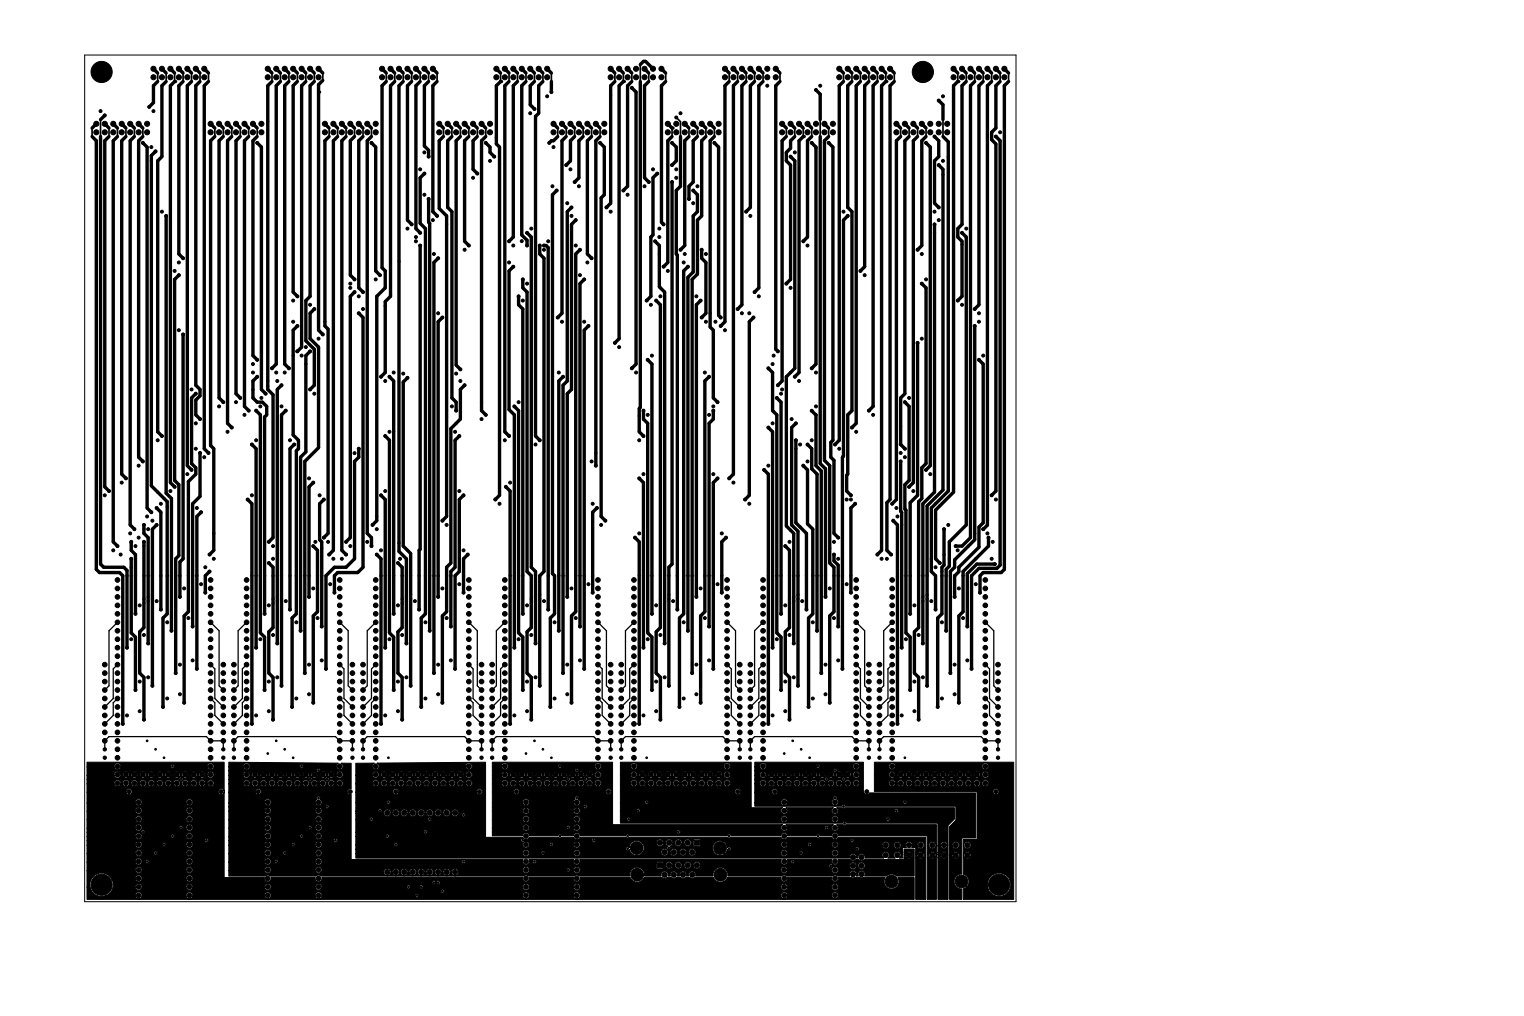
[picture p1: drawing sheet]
<svg xmlns="http://www.w3.org/2000/svg" width="457mm" height="305mm" viewBox="0 0 457 305" stroke-linecap="round" stroke-linejoin="round" font-family="sans-serif">
<path d="M25.4 16.5h279.4v254h-279.4z" fill="none" stroke="#000" stroke-width=".3"/>
<g fill="#000" stroke="#000" stroke-width=".3">
<path d="M26.1 228.7h41.1v8.6a.91 .91 0 0 0-1.3-.7 .91 .91 0 0 0 0 1.6 .91 .91 0 0 0 1.3-.7l.1 25.7 12 .1a1.03 1.03 0 0 0 1 1.3 1.03 1.03 0 0 0 1-1.3h13.3a1.03 1.03 0 0 0 1 1.3 1.03 1.03 0 0 0 1-1.3h60.2a1.03 1.03 0 0 0 1 1.3 1.03 1.03 0 0 0 1-1.3h13.2a1.03 1.03 0 0 0 1.1 1.3 1.03 1.03 0 0 0 .9-1.3h15.1l.2 .4a2.22 2.22 0 0 0 3.9-.4h5.5l.9 .2 .4-.2 2.3 .2 .5-.2 2.3 .2 .5-.2 2.3 .2 .4-.2h5.8l.2 .4a2.22 2.22 0 0 0 3.9-.4h16.1a1.03 1.03 0 0 0 1 1.3 1.03 1.03 0 0 0 1-1.3h13.2a1.03 1.03 0 0 0 1 1.3 1.03 1.03 0 0 0 1-1.3h14l-.3 .7a2.26 2.26 0 0 0 2.6 2.7 2.26 2.26 0 0 0 1.6-3.4h4.9v6.5h-248.2v-3.7h.9l.5 1.3a3.4 3.4 0 0 0 4 1.4h9.1l.1 .4a1.04 1.04 0 0 0 1.1 .4 1.04 1.04 0 0 0 .8-.8h13.2l.2 .4a1.04 1.04 0 0 0 1 .4 1.04 1.04 0 0 0 .8-.8h21.5l.2 .4a1.04 1.04 0 0 0 1 .4 1.04 1.04 0 0 0 .8-.8h13.3l.1 .4a1.03 1.03 0 0 0 1.1 .4 1.03 1.03 0 0 0 .8-.9h27.9l.5 .5 .6-.4h31.2l.1 .4a1.04 1.04 0 0 0 1.1 .4 1.04 1.04 0 0 0 .8-.8h13.2l.2 .4a1.04 1.04 0 0 0 1 .4 1.04 1.04 0 0 0 .9-.8h60.2l.1 .4a1.04 1.04 0 0 0 1.1 .4 1.04 1.04 0 0 0 .8-.8h13.2l.1 .4a1.04 1.04 0 0 0 1.8 0 1.04 1.04 0 0 0-.7-1.6 1.04 1.04 0 0 0-1.2 1.2h-13.2v-.4a1.04 1.04 0 0 0-1.2-.8 1.04 1.04 0 0 0-.8 1.2h-60.2v-.4a1.04 1.04 0 0 0-1.3-.8 1.04 1.04 0 0 0-.8 1.2h-13.2v-.4a1.04 1.04 0 0 0-1.2-.8 1.04 1.04 0 0 0-.8 1.2l-31.1-.1a.58 .58 0 0 0-.6-.7 .58 .58 0 0 0-.6 .7h-27.9v-.3a1.04 1.04 0 0 0-1.2-.8 1.04 1.04 0 0 0-.8 1.2h-13.3v-.4a1.04 1.04 0 0 0-1.2-.8 1.04 1.04 0 0 0-.8 1.2h-21.5v-.4a1.04 1.04 0 0 0-1.2-.8 1.04 1.04 0 0 0-.8 1.2h-13.2v-.4a1.04 1.04 0 0 0-1.2-.8 1.04 1.04 0 0 0-.8 1.2h-9.1l1-.4 .9-1h98.7a.58 .58 0 0 0 .9 .4 .58 .58 0 0 0 0-1 .58 .58 0 0 0-.9 .4v.2h-98.7l.5-1.1h6.7l.1 .3a1.04 1.04 0 0 0 1.1 .5 1.04 1.04 0 0 0 .8-.8h13.2l.2 .3a1.04 1.04 0 0 0 1 .5 1.04 1.04 0 0 0 .8-.8h21.5l.2 .3a1.04 1.04 0 0 0 1 .5 1.04 1.04 0 0 0 .8-.8h13.3l.1 .3a1.03 1.03 0 0 0 1.1 .5 1.03 1.03 0 0 0 .8-.9h25.4l.4 .4 .5-.1 .2-.3h2.7l.5 .4 .6-.3h29.9a1.04 1.04 0 0 0 1 .8 1.04 1.04 0 0 0 1-.8h13.2l.2 .3a1.04 1.04 0 0 0 1 .5 1.04 1.04 0 0 0 .9-.8h60.2l.1 .3a1.04 1.04 0 0 0 1.1 .5 1.04 1.04 0 0 0 .8-.8h13.2l.1 .3a1.04 1.04 0 0 0 1.8 0 1.04 1.04 0 0 0-.7-1.6 1.04 1.04 0 0 0-1.2 1.3h-13.2v-.4a1.04 1.04 0 0 0-1.2-.9 1.04 1.04 0 0 0-.8 1.3h-60.2v-.4a1.04 1.04 0 0 0-1.3-.9 1.04 1.04 0 0 0-.8 1.3h-13.2v-.4a1.04 1.04 0 0 0-1.2-.9 1.04 1.04 0 0 0-.8 1.3l-29.9-.1a.58 .58 0 0 0-.5-.7 .58 .58 0 0 0-.6 .7h-2.7v-.2a.58 .58 0 0 0-.7-.5 .58 .58 0 0 0-.4 .7h-25.4v-.3a1.04 1.04 0 0 0-1.2-.9 1.04 1.04 0 0 0-.8 1.3h-13.3v-.4a1.04 1.04 0 0 0-1.2-.9 1.04 1.04 0 0 0-.8 1.3h-21.5v-.4a1.04 1.04 0 0 0-1.2-.9 1.04 1.04 0 0 0-.8 1.3h-13.2v-.4a1.04 1.04 0 0 0-1.2-.9 1.04 1.04 0 0 0-.8 1.3h-6.7l.1-1.4h95.6a.67 .67 0 0 0 .6 .5 .67 .67 0 0 0 .7-.5 .58 .58 0 0 0 .9 .4 .58 .58 0 0 0 0-1 .58 .58 0 0 0-.9 .4l-.2 .2a.58 .58 0 0 0-.5-.7 .58 .58 0 0 0-.6 .7h-95.6l-.4-1.2h7a1.04 1.04 0 0 0 1 .9 1.04 1.04 0 0 0 1-.9h13.2l.2 .4a1.04 1.04 0 0 0 1.7 0 1.04 1.04 0 0 0-.7-1.6 1.04 1.04 0 0 0-1.2 1.2h-13.2v-.4a1.04 1.04 0 0 0-1.2-.8 1.04 1.04 0 0 0-.8 1.2h-7l-.2-.2a3.6 3.6 0 0 0-4.3-1.4 3.6 3.6 0 0 0-2.1 4h-.9v-4.9h14.5l.1 .4a1.04 1.04 0 0 0 1.1 .4 1.04 1.04 0 0 0 .8-.8h13.2l.2 .4a1.04 1.04 0 0 0 1.7 0 1.04 1.04 0 0 0-.7-1.6 1.04 1.04 0 0 0-1.2 1.2h-13.2v-.4a1.04 1.04 0 0 0-1.2-.8 1.04 1.04 0 0 0-.8 1.2h-14.5v-2.6h14.5l.1 .4a1.03 1.03 0 0 0 1.1 .5 1.03 1.03 0 0 0 .8-.9h1l.4 .4 .7-.4h11.1l.2 .4a1.04 1.04 0 0 0 1.7 0 1.04 1.04 0 0 0-.7-1.6 1.04 1.04 0 0 0-1.2 1.2h-11.1a.58 .58 0 0 0-.6-.7 .58 .58 0 0 0-.5 .7h-1v-.4a1.04 1.04 0 0 0-1.2-.8 1.04 1.04 0 0 0-.8 1.2h-14.5v-2.5h14.5l.1 .4a1.03 1.03 0 0 0 1.1 .4 1.03 1.03 0 0 0 .8-.9h3.5l.5 .5 .6-.4h8.6l.2 .4a1.04 1.04 0 0 0 1.7 0 1.04 1.04 0 0 0-.7-1.6 1.04 1.04 0 0 0-1.2 1.2l-8.6-.1a.58 .58 0 0 0-.5-.7 .58 .58 0 0 0-.6 .7h-3.5v-.3a1.04 1.04 0 0 0-1.2-.8 1.04 1.04 0 0 0-.8 1.2h-14.5v-2.5h14.5l.1 .3a1.03 1.03 0 0 0 1.1 .5 1.03 1.03 0 0 0 .8-.9h6l.5 .4 .6-.3h6.1l.2 .3a1.04 1.04 0 0 0 1.7 0 1.04 1.04 0 0 0-.7-1.6 1.04 1.04 0 0 0-1.2 1.3l-6-.1a.58 .58 0 0 0-.6-.7 .58 .58 0 0 0-.6 .7h-6v-.3a1.04 1.04 0 0 0-1.2-.9 1.04 1.04 0 0 0-.8 1.3h-14.5v-1.4h35.2l.1 .2a.58 .58 0 0 0 1 0 .58 .58 0 0 0-.4-.9 .58 .58 0 0 0-.7 .7h-35.2v-1.2h14.5l.1 .4a1.03 1.03 0 0 0 1.1 .4 1.03 1.03 0 0 0 .8-.9h8.6l.4 .5 .7-.4h3.5l.2 .4a1.04 1.04 0 0 0 1.7 0 1.04 1.04 0 0 0-.7-1.6 1.04 1.04 0 0 0-1.2 1.2l-3.5-.1a.58 .58 0 0 0-.5-.7 .58 .58 0 0 0-.6 .7h-8.6v-.3a1.04 1.04 0 0 0-1.2-.8 1.04 1.04 0 0 0-.8 1.2h-14.5v-1.3h16.2l.1 .2a.58 .58 0 0 0 .9 0 .58 .58 0 0 0-.3-.9 .58 .58 0 0 0-.7 .7h-16.2v-1.2h14.5l.1 .4a1.03 1.03 0 0 0 1.1 .4 1.03 1.03 0 0 0 .8-.9h11.1l.5 .5 .6-.4h1l.2 .4a1.04 1.04 0 0 0 1.7 0 1.04 1.04 0 0 0-.7-1.6 1.04 1.04 0 0 0-1.2 1.2l-.9-.1a.58 .58 0 0 0-.6-.7 .58 .58 0 0 0-.6 .7h-11.1v-.3a1.04 1.04 0 0 0-1.2-.8 1.04 1.04 0 0 0-.8 1.2h-14.5v-2.6h14.5l.1 .4a1.04 1.04 0 0 0 1.1 .5 1.04 1.04 0 0 0 .8-.9h13.2l.2 .4a1.04 1.04 0 0 0 1.7 0 1.04 1.04 0 0 0-.7-1.6 1.04 1.04 0 0 0-1.2 1.2h-13.2v-.4a1.04 1.04 0 0 0-1.2-.8 1.04 1.04 0 0 0-.8 1.2h-14.5v-2.5h14.5l.1 .4a1.04 1.04 0 0 0 1.1 .4 1.04 1.04 0 0 0 .8-.8h13.2l.2 .4a1.04 1.04 0 0 0 1.7 0 1.04 1.04 0 0 0-.7-1.6 1.04 1.04 0 0 0-1.2 1.2h-13.2v-.4a1.04 1.04 0 0 0-1.2-.8 1.04 1.04 0 0 0-.8 1.2h-14.5v-2.5h14.5l.1 .3a1.04 1.04 0 0 0 1.1 .5 1.04 1.04 0 0 0 .8-.8h13.2l.2 .3a1.04 1.04 0 0 0 1.7 0 1.04 1.04 0 0 0-.7-1.6 1.04 1.04 0 0 0-1.2 1.3h-13.2v-.4a1.04 1.04 0 0 0-1.2-.9 1.04 1.04 0 0 0-.8 1.3h-14.5v-3.2h11.7l.2 .3a.91 .91 0 0 0 1.5 0 .91 .91 0 0 0-.6-1.4 .91 .91 0 0 0-1.1 1.1h-11.7v-2.5h8.1l.2 .3a1.04 1.04 0 0 0 1 .5 1.04 1.04 0 0 0 .9-.8h.5l.1 .3a1.04 1.04 0 0 0 1.1 .5 1.04 1.04 0 0 0 .8-.8h.5l.2 .3a1.04 1.04 0 0 0 1 .5 1.04 1.04 0 0 0 .8-.8h.5l.2 .3a1.04 1.04 0 0 0 1.1 .5 1.04 1.04 0 0 0 .8-.8h.5l.1 .3a1.04 1.04 0 0 0 1.1 .5 1.04 1.04 0 0 0 .8-.8h.5l.2 .3a1.04 1.04 0 0 0 1 .5 1.04 1.04 0 0 0 .9-.8h.5l.1 .3a1.04 1.04 0 0 0 1.1 .5 1.04 1.04 0 0 0 .8-.8h.5l.2 .3a1.04 1.04 0 0 0 1 .5 1.04 1.04 0 0 0 .8-.8h.5l.2 .3a1.04 1.04 0 0 0 1.1 .5 1.04 1.04 0 0 0 .8-.8h.5l.1 .3a1.04 1.04 0 0 0 1.1 .5 1.04 1.04 0 0 0 .8-.8h.5l.2 .3a1.04 1.04 0 0 0 1 .5 1.04 1.04 0 0 0 .9-.8h.5l.1 .3a1.04 1.04 0 0 0 1.7 0 1.04 1.04 0 0 0-.6-1.6 1.04 1.04 0 0 0-1.2 1.3h-.5v-.5a1.04 1.04 0 0 0-1.3-.8 1.04 1.04 0 0 0-.8 1.3h-.5v-.5a1.04 1.04 0 0 0-1.2-.8 1.04 1.04 0 0 0-.8 1.3h-.5v-.5a1.04 1.04 0 0 0-1.2-.8 1.04 1.04 0 0 0-.9 1.3h-.5v-.5a1.04 1.04 0 0 0-1.2-.8 1.04 1.04 0 0 0-.8 1.3h-.5v-.5a1.04 1.04 0 0 0-1.2-.8 1.04 1.04 0 0 0-.8 1.3h-.5v-.5a1.04 1.04 0 0 0-1.3-.8 1.04 1.04 0 0 0-.8 1.3h-.5v-.5a1.04 1.04 0 0 0-1.2-.8 1.04 1.04 0 0 0-.8 1.3h-.5v-.5a1.04 1.04 0 0 0-1.2-.8 1.04 1.04 0 0 0-.9 1.3h-.5v-.5a1.04 1.04 0 0 0-1.2-.8 1.04 1.04 0 0 0-.8 1.3h-.5v-.5a1.04 1.04 0 0 0-1.2-.8 1.04 1.04 0 0 0-.8 1.3h-.5v-.5a1.04 1.04 0 0 0-1.3-.8 1.04 1.04 0 0 0-.8 1.3h-8.1v-1.4h27.6l.1 .2a.58 .58 0 0 0 1 0 .58 .58 0 0 0-.3-.9l.5 .2a.84 .84 0 0 0 1.2-.2l1.3 .2a.84 .84 0 0 0 1.2-.2l1.4 .2a.84 .84 0 0 0 1.2-.2l-.7-.6-.6 .6h-1.3l-.6-.6-.6 .6h-1.3l-.6-.6-.7 .6-.9 .1-.3 .6h-27.6v-1.2h8.1a1.02 1.02 0 0 0 1.8 .5l1.2 .2a.84 .84 0 0 0 1.2-.2l1.4 .2a.84 .84 0 0 0 1.2-.2l1.3 .2a.84 .84 0 0 0 1.2-.2l1.3 .2a.84 .84 0 0 0 1.2-.2l1.4 .2a.84 .84 0 0 0 1.2-.2l1.3 .2a.84 .84 0 0 0 1.2-.2l1.4 .2a.84 .84 0 0 0 1.2-.2l-.7-.6-.6 .6h-1.3l-.6-.6-.6 .6h-1.3l-.7-.6-.6 .6h-1.3l-.6-.6-.6 .6h-1.3l-.6-.6-.7 .6h-1.2l-.7-.6-.6 .6h-1.3l-.6-.6-.6 .6h-1.2l.3-.9h.5l.3 .8 .6-.6 .8 .6 .3-.8h.5l.3 .8 .6-.6 .8 .6 .3-.8h.5l.3 .8 .7-.6 .8 .6 .3-.8h.5l.3 .8 .6-.6 .8 .6 .3-.8h.5l.3 .8 .7-.6 .8 .6 .3-.8h.5l.3 .8 .6-.6 .8 .6 .3-.8h.5l.3 .8 .6-.6 .8 .6 .3-.8h.5l.3 .8 .7-.6 .8 .6 .3-.8h.5l.3 .8 .6-.6 .8 .6 .3-.8h.5l.3 .8 .7-.6 .8 .6 .3-.4h.5a1.04 1.04 0 0 0 1.6 .7 1.04 1.04 0 0 0 0-1.8 1.04 1.04 0 0 0-1.6 .7v.4h-.5l-.3-.8-.7 .6-.8-.6-.3 .4h-.5l-.3-.4-.8 .6-.6-.6-.3 .4h-.5l-.3-.4-.8 .6-.7-.6-.3 .4h-.5l-.3-.4-.8 .6-.6-.6-.3 .4h-.5l-.3-.4-.8 .6-.6-.6-.3 .4h-.5l-.3-.4-.8 .6-.7-.6-.3 .4h-.5l-.3-.4-.8 .6-.6-.6-.3 .4h-.5l-.3-.4-.8 .6-.7-.6-.3 .4h-.5l-.3-.4-.8 .6-.6-.6-.3 .4h-.5l-.3-.4-.8 .6-.6-.6-.3 .4h-.5l-.3-.5h1.2l.6 .6 .6-.6h1.3l.6 .6 .7-.6h1.2l.7 .6 .6-.6h1.3l.6 .6 .6-.6h1.3l.6 .6 .7-.6h1.3l.6 .6 .6-.6h1.3l.6 .6 .7-.6h1.2l.7 .6 .6-.6h1.3l.6 .6 .6-.6h1.3l.6 .6 .7-.6a.78 .78 0 0 0-1.3 0l-1.3-.2a.84 .84 0 0 0-1.2 .2l-1.4-.2a.84 .84 0 0 0-1.2 .2l-1.3-.2a.84 .84 0 0 0-1.2 .2l-1.4-.2a.84 .84 0 0 0-1.1 .2l-1.4-.2a.84 .84 0 0 0-1.2 .2l-1.3-.2a.84 .84 0 0 0-1.2 .2l-1.4-.2a.84 .84 0 0 0-1.2 .2l-1.3-.2a.84 .84 0 0 0-1.2 .2l-1.4-.2a.84 .84 0 0 0-1.1 .2l-1.4-.2a1.04 1.04 0 0 0-1.1 0 1.04 1.04 0 0 0-.5 1.1h-8.1v-2.5h8.1l.2 .3a1.03 1.03 0 0 0 1.1 .5 1.03 1.03 0 0 0 .8-.9h14.9l.4 .4 .7-.3h9.9l.1 .3a1.04 1.04 0 0 0 1.7 0 1.04 1.04 0 0 0-.6-1.5 1.04 1.04 0 0 0-1.2 1.2l-9.9-.1a.58 .58 0 0 0-.5-.7 .58 .58 0 0 0-.6 .7h-14.9v-.3a1.04 1.04 0 0 0-1.3-.8 1.04 1.04 0 0 0-.8 1.2h-8.1zM68.6 228.7l32.9 .2-.2 .1a1.03 1.03 0 0 0-.2 1.6 1.03 1.03 0 0 0 1.6-.1 1.03 1.03 0 0 0-.3-1.5h2.9v7.6a.9 .9 0 0 0-1.1 .9 .9 .9 0 0 0 1.1 .8l.1 19.6h33.6a.59 .59 0 0 0-.5 .9 .59 .59 0 0 0 1 0 .59 .59 0 0 0-.4-.9h17.8l-.1 .3a1.04 1.04 0 0 0 1.2 1.3 1.04 1.04 0 0 0 .7-1.6h1.5l-.2 .1a.58 .58 0 0 0 0 .9 .58 .58 0 0 0 .9-.2 .58 .58 0 0 0-.6-.8h11.9l-.2 .3a1.03 1.03 0 0 0 .7 1.2 1.03 1.03 0 0 0 1.3-.6h22.9v1.5l.2 .3h1.8l.2-.8h.6l.1 .4a1.1 1.1 0 0 0 1.2 .5 1.1 1.1 0 0 0 .8-.9h.6l.2 .4a1.1 1.1 0 0 0 1.1 .5 1.1 1.1 0 0 0 .9-.9h.6l.2 .4a1.1 1.1 0 0 0 1.1 .5 1.1 1.1 0 0 0 .9-.9h.6l.1 .4a1.09 1.09 0 0 0 1.1 .5 1.09 1.09 0 0 0 .9-.9h38.6l.4 .5 .7-.4h5l.2 .4a1.1 1.1 0 0 0 1.1 .5 1.1 1.1 0 0 0 .9-.9h.4l.1 .4a1.1 1.1 0 0 0 1.9 0 1.1 1.1 0 0 0-.7-1.7 1.1 1.1 0 0 0-1.3 1.3h-.4v-.4a1.1 1.1 0 0 0-1.3-.9 1.1 1.1 0 0 0-.9 1.3l-5-.1a.58 .58 0 0 0-.6-.7 .58 .58 0 0 0-.5 .7h-38.6a1.1 1.1 0 0 0-1-1.3 1.1 1.1 0 0 0-1.1 1.3h-.6v-.4a1.1 1.1 0 0 0-1.3-.9 1.1 1.1 0 0 0-.9 1.3h-.6v-.4a1.1 1.1 0 0 0-1.3-.9 1.1 1.1 0 0 0-.9 1.3h-.6v-.4a1.1 1.1 0 0 0-1.3-.9 1.1 1.1 0 0 0-.8 1.3h-.6l-.1-1.1-.3-.2h-1.5l-.3 .3h-22.9l-.1-.9h60.5a1.04 1.04 0 0 0 .9 1.6 1.04 1.04 0 0 0 .8-1.6h1.6l-.2 .1a.58 .58 0 0 0-.1 .9 .58 .58 0 0 0 .9-.2 .58 .58 0 0 0-.5-.8h11.8l-.1 .3a1.04 1.04 0 0 0 1.2 1.3 1.04 1.04 0 0 0 .7-1.6h3.7l.2 .2a1.07 1.07 0 0 0 1.4-.2h.9l.2 .2a1.07 1.07 0 0 0 1.5-.2h11.8l.1-.6 .9 .2a.89 .89 0 0 0 1.3-.2l-.7-.7-.7 .7h-.8v-1h.4l.4 .9 .6-.7 1 .6a.89 .89 0 0 0-.1-1.2l-.7 .6-.8-.6-.4 .4h-.4v-.5h.8l.7 .7 .7-.7a.83 .83 0 0 0-1.4 0h-.8v-1.1h3.1v8.1h-5.3l-.3-.2a2.16 2.16 0 0 0-2.8 .2h-6.5l.1-.3a1.1 1.1 0 0 0-1.2-1.3 1.1 1.1 0 0 0-.8 1.6h-.7l.2-.3a1.1 1.1 0 0 0-1.3-1.3 1.1 1.1 0 0 0-.7 1.6h-3.8l-.1-.1a.99 .99 0 0 0-1.3 .1h-13.8l-.2-.1a.99 .99 0 0 0-1.3 .1h-16.1v-.8l-.4-.8h16.3a1.04 1.04 0 0 0 1 .8 1.04 1.04 0 0 0 1-.8h13.2l.1 .4a1.04 1.04 0 0 0 1.8 0 1.04 1.04 0 0 0-.7-1.6 1.04 1.04 0 0 0-1.2 1.2h-13.2v-.4a1.04 1.04 0 0 0-1.2-.8 1.04 1.04 0 0 0-.8 1.2h-16.3a2.26 2.26 0 0 0-2.7-.9 2.26 2.26 0 0 0-1.4 2.5h-5.2v-.2a1.09 1.09 0 0 0-1.1-1.3 1.09 1.09 0 0 0-.9 1.5h-.8l.1-.2a1.09 1.09 0 0 0-1.2-1.3 1.09 1.09 0 0 0-.9 1.5h-.8l.1-.2a1.09 1.09 0 0 0-1.2-1.3 1.09 1.09 0 0 0-.9 1.5h-.7v-.2a1.09 1.09 0 0 0-1.1-1.3 1.09 1.09 0 0 0-.9 1.5h-5v-.8a2.26 2.26 0 0 0-2.7-1.8 2.26 2.26 0 0 0-1.8 2.6h-15.1l-.2-.1a.99 .99 0 0 0-1.3 .1h-13.8l-.1-.1a.99 .99 0 0 0-1.3 .1h-60.8l-.2-.1a.99 .99 0 0 0-1.3 .1h-13.7l-.2-.1a.99 .99 0 0 0-1.3 .1h-11v-1.6h10.7l.2 .4a1.04 1.04 0 0 0 1 .4 1.04 1.04 0 0 0 .8-.8h13.3l.1 .4a1.03 1.03 0 0 0 1.5 .2h18.9l.2 .4a1.1 1.1 0 0 0 1.1 .5 1.1 1.1 0 0 0 .9-.9h.4l.1 .4a1.1 1.1 0 0 0 1.2 .5 1.1 1.1 0 0 0 .8-.9h.4l.2 .4a1.1 1.1 0 0 0 1.1 .5 1.1 1.1 0 0 0 .9-.9h.3l.2 .4a1.1 1.1 0 0 0 1.1 .5 1.1 1.1 0 0 0 .9-.9h.4l.1 .4a1.1 1.1 0 0 0 1.2 .5 1.1 1.1 0 0 0 .8-.9h.4l.2 .4a1.1 1.1 0 0 0 1.1 .5 1.1 1.1 0 0 0 .9-.9h.4l.1 .4a1.1 1.1 0 0 0 1.2 .5 1.1 1.1 0 0 0 .8-.9h.4l.2 .4a1.1 1.1 0 0 0 1.1 .5 1.1 1.1 0 0 0 .9-.9h.3l.2 .4a1.09 1.09 0 0 0 1.4 .4 1.09 1.09 0 0 0 .5-1.4h19.3l.1 .4a1.03 1.03 0 0 0 1.1 .4 1.03 1.03 0 0 0 .8-.9h11.1l.5 .5 .6-.4h1l.2 .4a1.04 1.04 0 0 0 1.7 0 1.04 1.04 0 0 0-.7-1.6 1.04 1.04 0 0 0-1.2 1.2l-.9-.1a.58 .58 0 0 0-.6-.7 .58 .58 0 0 0-.6 .7h-11.1v-.3a1.04 1.04 0 0 0-1.2-.8 1.04 1.04 0 0 0-.8 1.2h-19.3l-.1-.2a1.1 1.1 0 0 0-1.3-.4 1.1 1.1 0 0 0-.7 1.2h-.3v-.4a1.1 1.1 0 0 0-1.3-.9 1.1 1.1 0 0 0-.9 1.3h-.4v-.4a1.1 1.1 0 0 0-1.3-.9 1.1 1.1 0 0 0-.8 1.3h-.4v-.4a1.1 1.1 0 0 0-1.3-.9 1.1 1.1 0 0 0-.9 1.3h-.4v-.4a1.1 1.1 0 0 0-1.2-.9 1.1 1.1 0 0 0-.9 1.3h-.4v-.4a1.1 1.1 0 0 0-1.3-.9 1.1 1.1 0 0 0-.9 1.3h-.3v-.4a1.1 1.1 0 0 0-1.3-.9 1.1 1.1 0 0 0-.9 1.3h-.4v-.4a1.1 1.1 0 0 0-1.3-.9 1.1 1.1 0 0 0-.8 1.3h-.4v-.4a1.1 1.1 0 0 0-1.3-.9 1.1 1.1 0 0 0-.9 1.3h-18.9l.2-.2a1.04 1.04 0 0 0-.6-1.6 1.04 1.04 0 0 0-1.2 1.2h-13.3v-.4a1.04 1.04 0 0 0-1.2-.8 1.04 1.04 0 0 0-.8 1.2h-10.7v-2.6h10.7l.2 .4a1.03 1.03 0 0 0 1.1 .5 1.03 1.03 0 0 0 .7-.9h1l.5 .4 .6-.4h11.2l.1 .4a1.04 1.04 0 0 0 1.7 0 1.04 1.04 0 0 0-.6-1.6 1.04 1.04 0 0 0-1.2 1.2h-11.2a.58 .58 0 0 0-.5-.7 .58 .58 0 0 0-.6 .7h-1v-.4a1.04 1.04 0 0 0-1.2-.8 1.04 1.04 0 0 0-.8 1.2h-10.7v-2.5h10.7l.2 .4a1.03 1.03 0 0 0 1.1 .4 1.03 1.03 0 0 0 .7-.9h3.5l.5 .5 .6-.4h8.7l.1 .4a1.04 1.04 0 0 0 1.7 0 1.04 1.04 0 0 0-.6-1.6 1.04 1.04 0 0 0-1.2 1.2l-8.6-.1a.58 .58 0 0 0-.6-.7 .58 .58 0 0 0-.6 .7h-3.5v-.3a1.04 1.04 0 0 0-1.2-.8 1.04 1.04 0 0 0-.8 1.2h-10.7v-2.5h10.7l.2 .3a1.03 1.03 0 0 0 1.1 .5 1.03 1.03 0 0 0 .7-.9h6.1l.4 .4 .7-.3h6.1l.1 .3a1.04 1.04 0 0 0 1.7 0 1.04 1.04 0 0 0-.6-1.6 1.04 1.04 0 0 0-1.2 1.3l-6.1-.1a.58 .58 0 0 0-.6-.7 .58 .58 0 0 0-.5 .7h-6.1v-.3a1.04 1.04 0 0 0-1.2-.9 1.04 1.04 0 0 0-.8 1.3h-10.7v-1.4h31.5l.1 .2a.58 .58 0 0 0 .9 0 .58 .58 0 0 0-.3-.9 .58 .58 0 0 0-.7 .7h-31.5v-1.2h10.7l.2 .4a1.03 1.03 0 0 0 1.1 .4 1.03 1.03 0 0 0 .7-.9h8.6l.5 .5 .6-.4h3.6l.1 .4a1.04 1.04 0 0 0 1.7 0 1.04 1.04 0 0 0-.6-1.6 1.04 1.04 0 0 0-1.2 1.2l-3.5-.1a.58 .58 0 0 0-.6-.7 .58 .58 0 0 0-.6 .7h-8.6v-.3a1.04 1.04 0 0 0-1.2-.8 1.04 1.04 0 0 0-.8 1.2h-10.7v-2.5h10.7l.2 .4a1.03 1.03 0 0 0 1.1 .4 1.03 1.03 0 0 0 .7-.9h11.2l.4 .5 .7-.4h1l.1 .4a1.04 1.04 0 0 0 1.7 0 1.04 1.04 0 0 0-.6-1.6 1.04 1.04 0 0 0-1.2 1.2l-1-.1a.58 .58 0 0 0-.6-.7 .58 .58 0 0 0-.5 .7h-11.2v-.3a1.04 1.04 0 0 0-1.2-.8 1.04 1.04 0 0 0-.8 1.2h-10.7v-2.6h10.7l.2 .4a1.04 1.04 0 0 0 1 .5 1.04 1.04 0 0 0 .8-.9h13.3l.1 .4a1.04 1.04 0 0 0 1.7 0 1.04 1.04 0 0 0-.6-1.6 1.04 1.04 0 0 0-1.2 1.2h-13.3v-.4a1.04 1.04 0 0 0-1.2-.8 1.04 1.04 0 0 0-.8 1.2h-10.7v-2.5h10.7l.2 .4a1.04 1.04 0 0 0 1 .4 1.04 1.04 0 0 0 .8-.8h13.3l.1 .4a1.04 1.04 0 0 0 1.7 0 1.04 1.04 0 0 0-.6-1.6 1.04 1.04 0 0 0-1.2 1.2h-13.3v-.4a1.04 1.04 0 0 0-1.2-.8 1.04 1.04 0 0 0-.8 1.2h-10.7v-1.4h28.9l.1 .3a.58 .58 0 0 0 1 0 .58 .58 0 0 0-.4-.9 .58 .58 0 0 0-.7 .6h-28.9v-1.1h10.7l.2 .3a1.04 1.04 0 0 0 1 .5 1.04 1.04 0 0 0 .8-.8h13.3l.1 .3a1.03 1.03 0 0 0 1.6 .2 1.03 1.03 0 0 0-.3-1.6 .58 .58 0 0 0 0-.8 .58 .58 0 0 0-.8 0 .58 .58 0 0 0-.1 .8l-.4 .3-.1 .8h-13.3v-.4a1.04 1.04 0 0 0-1.2-.9 1.04 1.04 0 0 0-.8 1.3h-10.7v-3.2h8l.1 .3a.91 .91 0 0 0 1.5 0 .91 .91 0 0 0-.6-1.4 .91 .91 0 0 0-1 1.1h-8v-2.5h4.4l.1 .3a1.04 1.04 0 0 0 1.1 .5 1.04 1.04 0 0 0 .8-.8h.5l.2 .3a1.04 1.04 0 0 0 1 .5 1.04 1.04 0 0 0 .8-.8h.5l.2 .3a1.04 1.04 0 0 0 1.1 .5 1.04 1.04 0 0 0 .8-.8h.5l.1 .3a1.04 1.04 0 0 0 1.1 .5 1.04 1.04 0 0 0 .8-.8h.5l.2 .3a1.04 1.04 0 0 0 1 .5 1.04 1.04 0 0 0 .9-.8h.5l.1 .3a1.04 1.04 0 0 0 1.1 .5 1.04 1.04 0 0 0 .8-.8h.5l.2 .3a1.04 1.04 0 0 0 1 .5 1.04 1.04 0 0 0 .8-.8h.5l.2 .3a1.04 1.04 0 0 0 1.1 .5 1.04 1.04 0 0 0 .8-.8h.5l.1 .3a1.04 1.04 0 0 0 1.1 .5 1.04 1.04 0 0 0 .8-.8h.5l.2 .3a1.04 1.04 0 0 0 1 .5 1.04 1.04 0 0 0 .9-.8h.5l.1 .3a1.04 1.04 0 0 0 1.1 .5 1.04 1.04 0 0 0 .8-.8h.5l.2 .3a1.04 1.04 0 0 0 1.7 0 1.04 1.04 0 0 0-.7-1.6 1.04 1.04 0 0 0-1.2 1.3h-.5v-.5a1.04 1.04 0 0 0-1.2-.8 1.04 1.04 0 0 0-.8 1.3h-.5v-.5a1.04 1.04 0 0 0-1.3-.8 1.04 1.04 0 0 0-.8 1.3h-.5v-.5a1.04 1.04 0 0 0-1.2-.8 1.04 1.04 0 0 0-.8 1.3h-.5v-.5a1.04 1.04 0 0 0-1.2-.8 1.04 1.04 0 0 0-.9 1.3h-.5v-.5a1.04 1.04 0 0 0-1.2-.8 1.04 1.04 0 0 0-.8 1.3h-.5v-.5a1.04 1.04 0 0 0-1.2-.8 1.04 1.04 0 0 0-.8 1.3h-.5v-.5a1.04 1.04 0 0 0-1.3-.8 1.04 1.04 0 0 0-.8 1.3h-.5v-.5a1.04 1.04 0 0 0-1.2-.8 1.04 1.04 0 0 0-.8 1.3h-.5v-.5a1.04 1.04 0 0 0-1.2-.8 1.04 1.04 0 0 0-.9 1.3h-.5v-.5a1.04 1.04 0 0 0-1.2-.8 1.04 1.04 0 0 0-.8 1.3h-.5v-.5a1.04 1.04 0 0 0-1.2-.8 1.04 1.04 0 0 0-.8 1.3h-4.4v-1.4h23.9l.4 .5 .5-.1 .2-.4h3.9a.58 .58 0 0 0 1 .3 .58 .58 0 0 0-.2-1l.5 .2a.84 .84 0 0 0 1.2-.2l-.6-.6-.7 .6-.9 .1-.3 .6h-3.9l-.1-.4-.3-.3 .5 .2a.84 .84 0 0 0 1.2-.2l1.4 .2a.84 .84 0 0 0 1.2-.2l-.7-.6-.6 .6h-1.3l-.6-.6-.6 .6-1 .1-.2 .6h-23.9v-1.2h4.4l.1 .4a1.01 1.01 0 0 0 1.6 .1l1.3 .2a.84 .84 0 0 0 1.1-.2l1.4 .2a.84 .84 0 0 0 1.2-.2l1.3 .2a.84 .84 0 0 0 1.2-.2l1.4 .2a.84 .84 0 0 0 1.2-.2l1.3 .2a.84 .84 0 0 0 1.2-.2l1.4 .2a.84 .84 0 0 0 1.1-.2l1.4 .2a.84 .84 0 0 0 1.2-.2l-.6-.6-.7 .6h-1.3l-.6-.6-.6 .6h-1.3l-.6-.6-.7 .6h-1.2l-.7-.6-.6 .6h-1.3l-.6-.6-.6 .6h-1.3l-.6-.6-.7 .6h-1.3l-.6-.6-.6 .6h-1.2l.3-.9h.5l.3 .8 .6-.6 .8 .6 .3-.8h.5l.3 .8 .7-.6 .8 .6 .3-.8h.5l.3 .8 .6-.6 .8 .6 .3-.8h.5l.3 .8 .6-.6 .9 .6 .2-.8h.6l.3 .8 .6-.6 .8 .6 .3-.8h.5l.3 .8 .6-.6 .8 .6 .3-.8h.5l.3 .8 .7-.6 .8 .6 .3-.8h.5l.3 .8 .6-.6 .8 .6 .3-.8h.5l.3 .8 .6-.6 .9 .6 .2-.8h.6l.3 .8 .6-.6 .8 .6 .3-.4h.5a1.04 1.04 0 0 0 1.6 .7 1.04 1.04 0 0 0 0-1.8 1.04 1.04 0 0 0-1.6 .7v.4h-.5l-.3-.8-.6 .6-.8-.6-.3 .4h-.6l-.2-.4-.9 .6-.6-.6-.3 .4h-.5l-.3-.4-.8 .6-.6-.6-.3 .4h-.5l-.3-.4-.8 .6-.7-.6-.3 .4h-.5l-.3-.4-.8 .6-.6-.6-.3 .4h-.5l-.3-.4-.8 .6-.6-.6-.3 .4h-.6l-.2-.4-.9 .6-.6-.6-.3 .4h-.5l-.3-.4-.8 .6-.6-.6-.3 .4h-.5l-.3-.4-.8 .6-.7-.6-.3 .4h-.5l-.3-.4-.8 .6-.6-.6-.3 .4h-.5l-.3-.5h1.2l.6 .6 .6-.6h1.3l.7 .6 .6-.6h1.3l.6 .6 .6-.6h1.3l.6 .6 .7-.6h1.2l.7 .6 .6-.6h1.3l.6 .6 .6-.6h1.3l.7 .6 .6-.6h1.3l.6 .6 .6-.6a.78 .78 0 0 0-1.2 0l-1.4-.2a.84 .84 0 0 0-1.2 .2l-1.3-.2a.84 .84 0 0 0-1.2 .2l-1.4-.2a.84 .84 0 0 0-1.2 .2l-1.3-.2a.84 .84 0 0 0-1.2 .2l-1.3-.2a.84 .84 0 0 0-1.2 .2l-1.4-.2a.84 .84 0 0 0-1.2 .2l-1.3-.2a.84 .84 0 0 0-1.2 .2l-1.3-.2a1.04 1.04 0 0 0-1.2 0 1.04 1.04 0 0 0-.4 1.1h-4.4v-1.3h26.4l.5 .4h.7l.6 .6 .7-.6h1.2l.7 .6 .6-.6a.78 .78 0 0 0-1.3 0l-1.3-.2a.84 .84 0 0 0-1.2 .2h-.5l.2-.1a.58 .58 0 0 0-.1-1 .58 .58 0 0 0-.8 .7h-26.4v-1.2h4.4l.1 .3a1.03 1.03 0 0 0 1.1 .5 1.03 1.03 0 0 0 .8-.9h14.9l.1 .2a.58 .58 0 0 0 1 0 .58 .58 0 0 0-.4-.9 .58 .58 0 0 0-.7 .7h-14.9v-.3a1.04 1.04 0 0 0-1.2-.8 1.04 1.04 0 0 0-.8 1.2h-4.4zM226.4 228.7h32.6l.1 9.2a1.01 1.01 0 0 0 1.7 0h31.9v13.5h-4.2v10.8a2.23 2.23 0 0 0-2.3 2.3 2.23 2.23 0 0 0 2.3 2.2v3.1h-3.6v-12.5h1.1a.83 .83 0 0 0 1.4 0l-.7-.7-.7 .7h-1.1v-1h.7l.4 .9 .6-.7 1 .6a.89 .89 0 0 0-.1-1.2l-.7 .6-.8-.6-.4 .4h-.7v-.5h1.1l.7 .7 .7-.7a.83 .83 0 0 0-1.4 0h-1.1v-2h.7l.2 .3a1.09 1.09 0 0 0 1.8 .1 1.09 1.09 0 0 0-.7-1.7 1.09 1.09 0 0 0-1.3 1.3h-.7v-5.8l1.9-1.9-.1-4.2-33.1-.1a.58 .58 0 0 0-.6-.4 .58 .58 0 0 0-.5 .5h-26.1v-1h7.9l.1 .3a1.04 1.04 0 0 0 1.1 .5 1.04 1.04 0 0 0 .8-.8h13.2l.1 .3a1.03 1.03 0 0 0 1.1 .5 1.03 1.03 0 0 0 .8-.9h19.4l.1 .2a.58 .58 0 0 0 .9 0 .58 .58 0 0 0-.3-.9 .58 .58 0 0 0-.7 .7h-19.4l-.4-1a.69 .69 0 0 0-.2-.7 .69 .69 0 0 0-.7-.2l-.3 .4 .2 .5-.5 .3-.1 .8h-13.2a1.04 1.04 0 0 0-1-1.3 1.04 1.04 0 0 0-1 1.3h-7.9v-3.2h5.1l.2 .3a.91 .91 0 0 0 1.5 0 .91 .91 0 0 0-.6-1.4 .91 .91 0 0 0-1.1 1.1h-5.1v-2.5h1.5l.2 .3a1.04 1.04 0 0 0 1 .5 1.04 1.04 0 0 0 .8-.8h.5l.2 .3a1.04 1.04 0 0 0 1.1 .5 1.04 1.04 0 0 0 .8-.8h.5l.1 .3a1.04 1.04 0 0 0 1.1 .5 1.04 1.04 0 0 0 .8-.8h.5l.2 .3a1.04 1.04 0 0 0 1 .5 1.04 1.04 0 0 0 .9-.8h.5l.1 .3a1.04 1.04 0 0 0 1.1 .5 1.04 1.04 0 0 0 .8-.8h.5l.2 .3a1.04 1.04 0 0 0 1 .5 1.04 1.04 0 0 0 .8-.8h.5l.2 .3a1.04 1.04 0 0 0 1.1 .5 1.04 1.04 0 0 0 .8-.8h.5l.1 .3a1.04 1.04 0 0 0 1.1 .5 1.04 1.04 0 0 0 .8-.8h.5l.2 .3a1.04 1.04 0 0 0 1 .5 1.04 1.04 0 0 0 .9-.8h.5l.1 .3a1.04 1.04 0 0 0 1.1 .5 1.04 1.04 0 0 0 .8-.8h.5l.2 .3a1.04 1.04 0 0 0 1 .5 1.04 1.04 0 0 0 .8-.8h.5l.2 .3a1.04 1.04 0 0 0 1.7 0 1.04 1.04 0 0 0-.6-1.6 1.04 1.04 0 0 0-1.3 1.3h-.5v-.5a1.04 1.04 0 0 0-1.2-.8 1.04 1.04 0 0 0-.8 1.3h-.5v-.5a1.04 1.04 0 0 0-1.2-.8 1.04 1.04 0 0 0-.8 1.3h-.5v-.5a1.04 1.04 0 0 0-1.3-.8 1.04 1.04 0 0 0-.8 1.3h-.5v-.5a1.04 1.04 0 0 0-1.2-.8 1.04 1.04 0 0 0-.8 1.3h-.5v-.5a1.04 1.04 0 0 0-1.2-.8 1.04 1.04 0 0 0-.9 1.3h-.5v-.5a1.04 1.04 0 0 0-1.2-.8 1.04 1.04 0 0 0-.8 1.3h-.5v-.5a1.04 1.04 0 0 0-1.2-.8 1.04 1.04 0 0 0-.8 1.3h-.5v-.5a1.04 1.04 0 0 0-1.3-.8 1.04 1.04 0 0 0-.8 1.3h-.5v-.5a1.04 1.04 0 0 0-1.2-.8 1.04 1.04 0 0 0-.8 1.3h-.5v-.5a1.04 1.04 0 0 0-1.2-.8 1.04 1.04 0 0 0-.9 1.3h-.5v-.5a1.04 1.04 0 0 0-1.2-.8 1.04 1.04 0 0 0-.8 1.3h-1.5v-1.4h21l.5 .5 .4-.1 .2-.4h4a.58 .58 0 0 0 .9 .3 .58 .58 0 0 0-.2-1l.6 .2a.84 .84 0 0 0 1.1-.2l-.6-.6-.6 .6-1 .1-.2 .6h-4v-.4l-.4-.3 .6 .2a.84 .84 0 0 0 1.2-.2l1.3 .2a.84 .84 0 0 0 1.2-.2l-.6-.6-.7 .6h-1.2l-.7-.6-.6 .6-1 .1-.2 .6h-21v-1.2h1.5l.2 .4a1.01 1.01 0 0 0 1.5 .1l1.3 .2a.84 .84 0 0 0 1.2-.2l1.3 .2a.84 .84 0 0 0 1.2-.2l1.4 .2a.84 .84 0 0 0 1.2-.2l1.3 .2a.84 .84 0 0 0 1.2-.2l1.4 .2a.84 .84 0 0 0 1.1-.2l1.4 .2a.84 .84 0 0 0 1.2-.2l1.3 .2a.84 .84 0 0 0 1.2-.2l-.6-.6-.6 .6h-1.3l-.6-.6-.7 .6h-1.3l-.6-.6-.6 .6h-1.3l-.6-.6-.7 .6h-1.2l-.7-.6-.6 .6h-1.3l-.6-.6-.6 .6h-1.3l-.6-.6-.7 .6h-1.2l.3-.9h.5l.3 .8 .7-.6 .8 .6 .3-.8h.5l.3 .8 .6-.6 .8 .6 .3-.8h.5l.3 .8 .6-.6 .9 .6 .2-.8h.6l.3 .8 .6-.6 .8 .6 .3-.8h.5l.3 .8 .6-.6 .8 .6 .3-.8h.5l.3 .8 .7-.6 .8 .6 .3-.8h.5l.3 .8 .6-.6 .8 .6 .3-.8h.5l.3 .8 .6-.6 .9 .6 .2-.8h.6l.3 .8 .6-.6 .8 .6 .3-.8h.5l.3 .8 .6-.6 .8 .6 .3-.4h.5a1.04 1.04 0 0 0 1.6 .7 1.04 1.04 0 0 0 0-1.8 1.04 1.04 0 0 0-1.6 .7v.4h-.5l-.3-.8-.6 .6-.8-.6-.3 .4h-.5l-.3-.4-.8 .6-.6-.6-.3 .4h-.6l-.2-.4-.9 .6-.6-.6-.3 .4h-.5l-.3-.4-.8 .6-.6-.6-.3 .4h-.5l-.3-.4-.8 .6-.7-.6-.3 .4h-.5l-.3-.4-.8 .6-.6-.6-.3 .4h-.5l-.3-.4-.8 .6-.6-.6-.3 .4h-.6l-.2-.4-.9 .6-.6-.6-.3 .4h-.5l-.3-.4-.8 .6-.6-.6-.3 .4h-.5l-.3-.4-.8 .6-.7-.6-.3 .4h-.5l-.3-.5h1.2l.7 .6 .6-.6h1.3l.6 .6 .6-.6h1.3l.6 .6 .7-.6h1.2l.7 .6 .6-.6h1.3l.6 .6 .6-.6h1.3l.7 .6 .6-.6h1.3l.6 .6 .6-.6h1.3l.6 .6 .7-.6a.78 .78 0 0 0-1.3 0l-1.3-.2a.84 .84 0 0 0-1.2 .2l-1.4-.2a.84 .84 0 0 0-1.2 .2l-1.3-.2a.84 .84 0 0 0-1.2 .2l-1.4-.2a.84 .84 0 0 0-1.2 .2l-1.3-.2a.84 .84 0 0 0-1.2 .2l-1.3-.2a.84 .84 0 0 0-1.2 .2l-1.4-.2a.84 .84 0 0 0-1.2 .2l-1.3-.2a1.04 1.04 0 0 0-1.2 0 1.04 1.04 0 0 0-.4 1.1h-1.5v-1.3h23.5l.5 .4h.7l.7 .6 .6-.6h1.3l.6 .6 .6-.6a.78 .78 0 0 0-1.2 0l-1.4-.2a.84 .84 0 0 0-1.2 .2h-.4l.1-.1a.58 .58 0 0 0-.1-1 .58 .58 0 0 0-.8 .7h-23.5v-1.2h1.5l.2 .3a1.03 1.03 0 0 0 1.1 .5 1.03 1.03 0 0 0 .7-.9h15l.4 .4 .7-.3h9.8l.2 .3a1.04 1.04 0 0 0 1.7 0 1.04 1.04 0 0 0-.6-1.5 1.04 1.04 0 0 0-1.3 1.2l-9.8-.1a.58 .58 0 0 0-.6-.7 .58 .58 0 0 0-.5 .7h-15v-.3a1.04 1.04 0 0 0-1.2-.8 1.04 1.04 0 0 0-.8 1.2h-1.5zM106.7 229l5.6-.1-.2 .1a1.04 1.04 0 0 0 0 1.7 1.04 1.04 0 0 0 1.6-.6h25.9l.2 .3a1.04 1.04 0 0 0 1.7 0 1.04 1.04 0 0 0-.6-1.5 1.04 1.04 0 0 0-1.3 1.2h-25.9l-.1-.8-.5-.4 32.6-.2v22.5h11.2l.2 .4a.58 .58 0 0 0-.8 .5 .58 .58 0 0 0 .8 .5 1.02 1.02 0 0 0 .2 1.7 1.02 1.02 0 0 0 1.5-.8h6l.5 .4 .7-.3h6l.2 .3a1.04 1.04 0 0 0 1.7 0 1.04 1.04 0 0 0-.7-1.6 1.04 1.04 0 0 0-1.2 1.3l-6-.1a.58 .58 0 0 0-.6-.7 .58 .58 0 0 0-.6 .7h-6v-.3a1.03 1.03 0 0 0-1.5-.7l.1-.3h20.1a.58 .58 0 0 0 .9 .4 .58 .58 0 0 0 0-1 .58 .58 0 0 0-.9 .4v.2h-20.1l-.1-.5 .3 .1a.99 .99 0 0 0 1.1-.6h8.8l.3 .2 .6-.2h3.7l.1 .2a1.02 1.02 0 0 0 .9 .5 1.02 1.02 0 0 0 .9-.7h13.9l.3 .2 .5-.2h29.6l.3 .2 .6-.2h15.1l.1 .2a1.02 1.02 0 0 0 1 .5 1.02 1.02 0 0 0 .8-.7h8.8l.3 .2 .6-.2h3.7v.2a1.02 1.02 0 0 0 1 .5 1.02 1.02 0 0 0 .8-.7h26.3v18.6h-3v-12.5l.9 .2a.89 .89 0 0 0 1.3-.2l-.7-.7-.7 .7h-.8v-1h.4l.4 .9 .6-.7 1 .6a.89 .89 0 0 0-.1-1.2l-.7 .6-.8-.6-.4 .4h-.4v-.5h.8l.7 .7 .7-.7a.83 .83 0 0 0-1.4 0h-.8v-1.5h-1.2l.3-.5h1.3l.2 .3a1.09 1.09 0 0 0 1.8 0 1.09 1.09 0 0 0-.7-1.6 1.09 1.09 0 0 0-1.3 1.3h-1.3v-.5a1.08 1.08 0 0 0-1.6-.7 1.08 1.08 0 0 0-.3 1.7h-1.1v3.1h-1l.3-.3a1.09 1.09 0 0 0-.3-1.5 1.09 1.09 0 0 0-1.5 .3 1.09 1.09 0 0 0 .3 1.5h-2.3l.3-.3a1.09 1.09 0 0 0-.3-1.5 1.09 1.09 0 0 0-1.5 .3 1.09 1.09 0 0 0 .3 1.5h-5.6a1.1 1.1 0 0 0-1.1-1.3 1.1 1.1 0 0 0-1 1.3h-.4a1.1 1.1 0 0 0-1.1-1.3 1.1 1.1 0 0 0-1.1 1.3h-148.1v-1.3h50.1l.1 .4a1.03 1.03 0 0 0 1.1 .4 1.03 1.03 0 0 0 .8-.9h3.5l.5 .5 .6-.4h8.6l.2 .4a1.04 1.04 0 0 0 1.7 0 1.04 1.04 0 0 0-.7-1.6 1.04 1.04 0 0 0-1.2 1.2l-8.6-.1a.58 .58 0 0 0-.5-.7 .58 .58 0 0 0-.6 .7h-3.5v-.3a1.04 1.04 0 0 0-1.2-.8 1.04 1.04 0 0 0-.8 1.2h-50.1v-1.4h81l.5 .5 .6-.3a2.23 2.23 0 0 0 1.6 1.7 2.23 2.23 0 0 0 2.3-.7h5.6l.1 .4a1.1 1.1 0 0 0 1.2 .4 1.1 1.1 0 0 0 .8-.8h.7l.1 .4a1.1 1.1 0 0 0 1.1 .4 1.1 1.1 0 0 0 .9-.8h.6l.2 .4a1.1 1.1 0 0 0 1.1 .4 1.1 1.1 0 0 0 .9-.8h.6l.2 .4a1.09 1.09 0 0 0 1.6 .2 1.09 1.09 0 0 0 0-1.6h5.4l.3 .8a2.21 2.21 0 0 0 3.4 .4h16.8l.1 .4a1.03 1.03 0 0 0 1.1 .4 1.03 1.03 0 0 0 .8-.9h3.5l.4 .5 .7-.4h8.6l.1 .4a1.04 1.04 0 0 0 1.8 0 1.04 1.04 0 0 0-.7-1.6 1.04 1.04 0 0 0-1.2 1.2l-8.6-.1a.58 .58 0 0 0-.6-.7 .58 .58 0 0 0-.5 .7h-3.5v-.3a1.04 1.04 0 0 0-1.2-.8 1.04 1.04 0 0 0-.8 1.2h-16.8l.7-1.2 .7 .3 .4-.5h37.3a.58 .58 0 0 0 .9 .4 .58 .58 0 0 0 0-1 .58 .58 0 0 0-.9 .4v.2h-37.3a.58 .58 0 0 0-.4-.6 .58 .58 0 0 0-.7 .3l-.1-.8h16.2l.1 .3a1.03 1.03 0 0 0 1.1 .5 1.03 1.03 0 0 0 .8-.9h6l.5 .4 .6-.3h6.1l.1 .3a1.02 1.02 0 0 0 1.8-.1h13.2l.2 .3a1.09 1.09 0 0 0 1.1 .5 1.09 1.09 0 0 0 .9-.8h1.3l.2 .3a1.09 1.09 0 0 0 1.8 0 1.09 1.09 0 0 0-.7-1.6 1.09 1.09 0 0 0-1.3 1.3h-1.3v-.5a1.09 1.09 0 0 0-1.3-.8 1.09 1.09 0 0 0-.9 1.3h-13.2l.1-.2a1.04 1.04 0 0 0-1-1.3 1.04 1.04 0 0 0-1 1.3l-6-.1a.58 .58 0 0 0-.6-.7 .58 .58 0 0 0-.6 .7h-6v-.3a1.04 1.04 0 0 0-1.2-.9 1.04 1.04 0 0 0-.8 1.3h-16.2l-.8-1.1-.8-.3h38.5l.1 .2a.58 .58 0 0 0 1 0 .58 .58 0 0 0-.4-.9 .58 .58 0 0 0-.7 .7h-38.5a2.27 2.27 0 0 0-2.7 2.7l-5.5-.2a1.1 1.1 0 0 0-1.2 0 1.1 1.1 0 0 0-.5 1.2h-.6v-.5a1.1 1.1 0 0 0-1.3-.8 1.1 1.1 0 0 0-.9 1.3h-.6v-.5a1.1 1.1 0 0 0-1.3-.8 1.1 1.1 0 0 0-.8 1.3h-.7v-.5a1.1 1.1 0 0 0-1.2-.8 1.1 1.1 0 0 0-.9 1.3h-5.6l.2-.2a2.17 2.17 0 0 0-.1-2.7h4.1l.2 .4a1.1 1.1 0 0 0 1.1 .5 1.1 1.1 0 0 0 .9-.9h.6l.7 .8a.58 .58 0 0 0-.2 .9 .58 .58 0 0 0 .9 0 .58 .58 0 0 0-.1-.8l.7-.5 .1-.4h.6l.2 .4a1.1 1.1 0 0 0 1.1 .5 1.1 1.1 0 0 0 .9-.9h.6l.2 .4a1.09 1.09 0 0 0 1.6 .3 1.09 1.09 0 0 0 .1-1.6h.9v1.5l.2 .3h1.6l.3-.2v-1.6l-.2-.3-1.6-.1-.3 .4h-.9a1.08 1.08 0 0 0-1.3-.3 1.08 1.08 0 0 0-.6 1.2h-.6v-.4a1.1 1.1 0 0 0-1.3-.9 1.1 1.1 0 0 0-.9 1.3h-.6v-.4a1.1 1.1 0 0 0-1.3-.9 1.1 1.1 0 0 0-.8 1.3h-.6v-.4a1.1 1.1 0 0 0-1.3-.9 1.1 1.1 0 0 0-.9 1.3h-4.1l-.5-.5a2.22 2.22 0 0 0-3.5 1.9 .58 .58 0 0 0-.7-.3 .58 .58 0 0 0-.4 .6h-81v-1.2h11.5l.1 .2a.58 .58 0 0 0 .9 0 .58 .58 0 0 0-.3-.9 .58 .58 0 0 0-.7 .7h-11.5v-2.6h8.9l.1 .2a.58 .58 0 0 0 1 0 .58 .58 0 0 0-.4-.8 .58 .58 0 0 0-.7 .6h-8.9v-1.2h20.4l.1 .2a.58 .58 0 0 0 .9 0 .58 .58 0 0 0-.4-.9 .58 .58 0 0 0-.6 .7h-20.4v-3.8h4.2l.4 .4 .5-.1 .2-.3h16.3a.58 .58 0 0 0 .9 .3 .58 .58 0 0 0 0-.9 .58 .58 0 0 0-.9 .3v.3h-16.3a.58 .58 0 0 0-.6-.7 .58 .58 0 0 0-.5 .7h-4.2v-1.8h8.4l.2 .4a1.1 1.1 0 0 0 1.1 .4 1.1 1.1 0 0 0 .9-.8h.4l.1 .4a1.1 1.1 0 0 0 1.2 .4 1.1 1.1 0 0 0 .8-.8h.4l.2 .4a1.1 1.1 0 0 0 1.1 .4 1.1 1.1 0 0 0 .9-.8h.3l.2 .4a1.1 1.1 0 0 0 1.1 .4 1.1 1.1 0 0 0 .9-.8h.4l.1 .4a1.1 1.1 0 0 0 1.2 .4 1.1 1.1 0 0 0 .8-.8h.4l.2 .4a1.1 1.1 0 0 0 1.1 .4 1.1 1.1 0 0 0 .9-.8h.4l.1 .4a1.1 1.1 0 0 0 1.2 .4 1.1 1.1 0 0 0 .8-.8h.4l.2 .4a1.1 1.1 0 0 0 1.1 .4 1.1 1.1 0 0 0 .9-.8h.3l.2 .4a1.08 1.08 0 0 0 1.7 .1h1.2l.1 .2a.58 .58 0 0 0 .9 0 .58 .58 0 0 0-.3-.9 .58 .58 0 0 0-.7 .7h-1.2l.1-.1a1.1 1.1 0 0 0-.7-1.7 1.1 1.1 0 0 0-1.3 1.3h-.3v-.5a1.1 1.1 0 0 0-1.3-.8 1.1 1.1 0 0 0-.9 1.3h-.4v-.5a1.1 1.1 0 0 0-1.3-.8 1.1 1.1 0 0 0-.8 1.3h-.4v-.5a1.1 1.1 0 0 0-1.3-.8 1.1 1.1 0 0 0-.9 1.3h-.4v-.5a1.1 1.1 0 0 0-1.2-.8 1.1 1.1 0 0 0-.9 1.3h-.4v-.5a1.1 1.1 0 0 0-1.3-.8 1.1 1.1 0 0 0-.9 1.3h-.3v-.5a1.1 1.1 0 0 0-1.3-.8 1.1 1.1 0 0 0-.9 1.3h-.4v-.5a1.1 1.1 0 0 0-1.3-.8 1.1 1.1 0 0 0-.8 1.3h-.4v-.5a1.1 1.1 0 0 0-1.3-.8 1.1 1.1 0 0 0-.9 1.3h-8.4v-.8h6.7l.1 .2a.58 .58 0 0 0 1 0 .58 .58 0 0 0-.4-.9 .58 .58 0 0 0-.7 .7h-6.7v-2.5h9.3v.2a.58 .58 0 0 0 1 0 .58 .58 0 0 0-.4-.9 .58 .58 0 0 0-.6 .7h-9.3v-3.1h11.2l.1 .3a.91 .91 0 0 0 .9 .4 .91 .91 0 0 0 .7-.7h23.3l.2 .3a.91 .91 0 0 0 1.5 0 .91 .91 0 0 0-.6-1.4 .91 .91 0 0 0-1.1 1.1h-23.3v-.4a.91 .91 0 0 0-1-.7 .91 .91 0 0 0-.7 1.1h-11.2v-2.5h5l.2 .3a1.04 1.04 0 0 0 1 .5 1.04 1.04 0 0 0 .8-.8h.5l.2 .3a1.04 1.04 0 0 0 1.1 .5 1.04 1.04 0 0 0 .8-.8h.5l.1 .3a1.04 1.04 0 0 0 1.1 .5 1.04 1.04 0 0 0 .8-.8h.5l.2 .3a1.04 1.04 0 0 0 1 .5 1.04 1.04 0 0 0 .8-.8h.6l.1 .3a1.04 1.04 0 0 0 1.1 .5 1.04 1.04 0 0 0 .8-.8h.5l.2 .3a1.04 1.04 0 0 0 1 .5 1.04 1.04 0 0 0 .8-.8h.5l.2 .3a1.04 1.04 0 0 0 1.1 .5 1.04 1.04 0 0 0 .8-.8h.5l.1 .3a1.04 1.04 0 0 0 1.1 .5 1.04 1.04 0 0 0 .8-.8h.5l.2 .3a1.04 1.04 0 0 0 1 .5 1.04 1.04 0 0 0 .8-.8h.6l.1 .3a1.04 1.04 0 0 0 1.1 .5 1.04 1.04 0 0 0 .8-.8h.5l.2 .3a1.04 1.04 0 0 0 1 .5 1.04 1.04 0 0 0 .8-.8h.5l.2 .3a1.04 1.04 0 0 0 1.7 0 1.04 1.04 0 0 0-.6-1.6 1.04 1.04 0 0 0-1.3 1.3h-.5v-.5a1.04 1.04 0 0 0-1.2-.8 1.04 1.04 0 0 0-.8 1.3h-.5v-.5a1.04 1.04 0 0 0-1.2-.8 1.04 1.04 0 0 0-.8 1.3h-.6v-.5a1.04 1.04 0 0 0-1.2-.8 1.04 1.04 0 0 0-.8 1.3h-.5v-.5a1.04 1.04 0 0 0-1.2-.8 1.04 1.04 0 0 0-.8 1.3h-.5v-.5a1.04 1.04 0 0 0-1.2-.8 1.04 1.04 0 0 0-.9 1.3h-.5v-.5a1.04 1.04 0 0 0-1.2-.8 1.04 1.04 0 0 0-.8 1.3h-.5v-.5a1.04 1.04 0 0 0-1.2-.8 1.04 1.04 0 0 0-.8 1.3h-.6v-.5a1.04 1.04 0 0 0-1.2-.8 1.04 1.04 0 0 0-.8 1.3h-.5v-.5a1.04 1.04 0 0 0-1.2-.8 1.04 1.04 0 0 0-.8 1.3h-.5v-.5a1.04 1.04 0 0 0-1.2-.8 1.04 1.04 0 0 0-.9 1.3h-.5v-.5a1.04 1.04 0 0 0-1.2-.8 1.04 1.04 0 0 0-.8 1.3h-5v-2.6h5l.2 .4a1.01 1.01 0 0 0 1.5 .1l1.3 .2a.84 .84 0 0 0 1.2-.2l1.3 .2a.84 .84 0 0 0 1.2-.2l1.4 .2a.84 .84 0 0 0 1.2-.2l1.3 .2a.84 .84 0 0 0 1.2-.2l1.4 .2a.84 .84 0 0 0 1.1-.2l1.4 .2a.84 .84 0 0 0 1.2-.2l1.3 .2a.84 .84 0 0 0 1.2-.2l1.4 .2a.84 .84 0 0 0 1.2-.2l1.3 .2a.84 .84 0 0 0 1.2-.2l1.4 .2a.84 .84 0 0 0 1.1-.2l-.6-.6-.6 .6h-1.3l-.6-.6-.7 .6h-1.2l-.7-.6-.6 .6h-1.3l-.6-.6-.6 .6h-1.3l-.6-.6-.7 .6h-1.3l-.6-.6-.6 .6h-1.3l-.6-.6-.7 .6h-1.2l-.7-.6-.6 .6h-1.3l-.6-.6-.6 .6h-1.3l-.6-.6-.7 .6h-1.2l.3-.9h.5l.3 .8 .7-.6 .8 .6 .3-.8h.5l.3 .8 .6-.6 .8 .6 .3-.8h.5l.3 .8 .6-.6 .9 .6 .2-.8h.6l.3 .8 .6-.6 .8 .6 .3-.8h.5l.3 .8 .6-.6 .8 .6 .3-.8h.5l.3 .8 .7-.6 .8 .6 .3-.8h.5l.3 .8 .6-.6 .8 .6 .3-.8h.5l.3 .8 .6-.6 .9 .6 .2-.8h.6l.3 .8 .6-.6 .8 .6 .3-.8h.5l.3 .8 .6-.6 .8 .6 .3-.4h.5l.2 .4a1.04 1.04 0 0 0 1.7 0 1.04 1.04 0 0 0-.6-1.6 1.04 1.04 0 0 0-1.3 1.2h-.5l-.3-.8-.6 .6-.8-.6-.3 .4h-.5l-.3-.4-.6 .6-.8-.6-.3 .4h-.6l-.2-.4-.7 .6-.8-.6-.3 .4h-.5l-.3-.4-.6 .6-.8-.6-.3 .4h-.5l-.3-.4-.7 .6-.8-.6-.3 .4h-.5l-.3-.4-.6 .6-.8-.6-.3 .4h-.5l-.3-.4-.6 .6-.8-.6-.3 .4h-.6l-.2-.4-.7 .6-.8-.6-.3 .4h-.5l-.3-.4-.6 .6-.8-.6-.3 .4h-.5l-.3-.4-.8 .6-.7-.6-.3 .4h-.5l-.3-.5h1.2l.7 .6 .6-.6h1.3l.6 .6 .6-.6h1.3l.6 .6 .7-.6h1.2l.7 .6 .6-.6h1.3l.6 .6 .6-.6h1.3l.7 .6 .6-.6h1.3l.6 .6 .6-.6h1.3l.6 .6 .7-.6h1.2l.7 .6 .6-.6h1.3l.6 .6 .6-.8a.84 .84 0 0 0-1.2 .2l-1.4-.2a.84 .84 0 0 0-1.2 .2l-1.3-.2a.84 .84 0 0 0-1.2 .2l-1.4-.2a.84 .84 0 0 0-1.1 .2l-1.4-.2a.84 .84 0 0 0-1.2 .2l-1.3-.2a.84 .84 0 0 0-1.2 .2l-1.4-.2a.84 .84 0 0 0-1.2 .2l-1.3-.2a.84 .84 0 0 0-1.2 .2l-1.4-.2a.84 .84 0 0 0-1.1 .2l-1.4-.2a.84 .84 0 0 0-1.2 .2l-1.3-.2a1.04 1.04 0 0 0-1.2 0 1.04 1.04 0 0 0-.4 1.1h-5zM147.7 228.7h36.1v18.7h50.9a1.03 1.03 0 0 0 0 1.8 1.03 1.03 0 0 0 1.6-.8h11.1l.1 .2a.58 .58 0 0 0 1 0 .58 .58 0 0 0-.4-.9 .58 .58 0 0 0-.7 .7h-11.1l-.2-.7-.3-.3h14.2a1.03 1.03 0 0 0-.3 1.6 1.03 1.03 0 0 0 1.6 0 1.03 1.03 0 0 0-.3-1.6h1.9l.4 .2 .5-.2h27.1v22.4h-2.7v-12.5l.9 .2a.89 .89 0 0 0 1.3-.2l-.7-.7-.7 .7h-.8v-1h.4l.4 .9 .6-.7 1 .6a.89 .89 0 0 0-.1-1.2l-.7 .6-.8-.6-.4 .4h-.4v-.5h.8l.7 .7 .7-.7a.83 .83 0 0 0-1.4 0h-.8v-2h.4l.2 .3a1.09 1.09 0 0 0 1.8 0 1.09 1.09 0 0 0-.7-1.6 1.09 1.09 0 0 0-1.3 1.3h-.4l-.1-3-26.6-.2a1.03 1.03 0 0 0-1.1-.8 1.03 1.03 0 0 0-.9 1l-3.5-.1a.58 .58 0 0 0-.6-.5 .58 .58 0 0 0-.5 .6l-8.6-.2a1.03 1.03 0 0 0-1.1-.8 1.03 1.03 0 0 0-.9 1l-15-.1a.58 .58 0 0 0-.6-.5 .58 .58 0 0 0-.5 .6l-29.4-.1a.58 .58 0 0 0-.5-.5 .58 .58 0 0 0-.6 .6l-13.6-.2a1.03 1.03 0 0 0-1.1-.8 1.03 1.03 0 0 0-1 1l-3.5-.1a.58 .58 0 0 0-.6-.5 .58 .58 0 0 0-.5 .6l-8.6-.2a1.03 1.03 0 0 0-1.1-.8 1.03 1.03 0 0 0-.9 1h-9.1v-1.1h55.2l.1 .2a.58 .58 0 0 0 1 0 .58 .58 0 0 0-.4-.9 .58 .58 0 0 0-.7 .7h-55.2v-1.2h9.1l.1 .4a1.03 1.03 0 0 0 1.1 .4 1.03 1.03 0 0 0 .8-.9h11.1l.5 .5 .6-.4h1l.2 .4a1.04 1.04 0 0 0 1.7 0 1.04 1.04 0 0 0-.7-1.6 1.04 1.04 0 0 0-1.2 1.2l-.9-.1a.58 .58 0 0 0-.6-.7 .58 .58 0 0 0-.6 .7h-11.1v-.3a1.04 1.04 0 0 0-1.2-.8 1.04 1.04 0 0 0-.8 1.2h-9.1v-2.6h9.1l.1 .4a1.04 1.04 0 0 0 1.1 .5 1.04 1.04 0 0 0 .8-.9h13.2l.2 .4a1.04 1.04 0 0 0 1.7 0 1.04 1.04 0 0 0-.7-1.6 1.04 1.04 0 0 0-1.2 1.2h-13.2v-.4a1.04 1.04 0 0 0-1.2-.8 1.04 1.04 0 0 0-.8 1.2h-9.1v-2.5h9.1l.1 .4a1.04 1.04 0 0 0 1.1 .4 1.04 1.04 0 0 0 .8-.8h13.2l.2 .4a1.04 1.04 0 0 0 1.7 0 1.04 1.04 0 0 0-.7-1.6 1.04 1.04 0 0 0-1.2 1.2h-13.2v-.4a1.04 1.04 0 0 0-1.2-.8 1.04 1.04 0 0 0-.8 1.2h-9.1v-1.4h27.3l.1 .3a.58 .58 0 0 0 1 0 .58 .58 0 0 0-.4-.9 .58 .58 0 0 0-.7 .6h-27.3v-1.1h9.1l.1 .3a1.04 1.04 0 0 0 1.1 .5 1.04 1.04 0 0 0 .8-.8h13.2l.2 .3a1.03 1.03 0 0 0 1.6 .2 1.03 1.03 0 0 0-.3-1.6 .58 .58 0 0 0-.1-.8 .58 .58 0 0 0-.8 0 .58 .58 0 0 0 0 .8l-.4 .3-.2 .8h-13.2v-.4a1.04 1.04 0 0 0-1.2-.9 1.04 1.04 0 0 0-.8 1.3h-9.1v-3.2h6.4l.1 .3a.91 .91 0 0 0 .9 .4 .91 .91 0 0 0 .7-.7h25.9l.1 .3a.91 .91 0 0 0 1.5 0 .91 .91 0 0 0-.6-1.4 .91 .91 0 0 0-1 1.1h-25.9v-.4a.91 .91 0 0 0-1-.7 .91 .91 0 0 0-.7 1.1h-6.4v-2.5h2.7l.2 .3a1.04 1.04 0 0 0 1 .5 1.04 1.04 0 0 0 .9-.8h.5l.1 .3a1.04 1.04 0 0 0 1.1 .5 1.04 1.04 0 0 0 .8-.8h.5l.2 .3a1.04 1.04 0 0 0 1 .5 1.04 1.04 0 0 0 .8-.8h.6l.1 .3a1.04 1.04 0 0 0 1.1 .5 1.04 1.04 0 0 0 .8-.8h.5l.1 .3a1.04 1.04 0 0 0 1.1 .5 1.04 1.04 0 0 0 .8-.8h.5l.2 .3a1.04 1.04 0 0 0 1 .5 1.04 1.04 0 0 0 .9-.8h.5l.1 .3a1.04 1.04 0 0 0 1.1 .5 1.04 1.04 0 0 0 .8-.8h.5l.2 .3a1.04 1.04 0 0 0 1 .5 1.04 1.04 0 0 0 .8-.8h.6l.1 .3a1.04 1.04 0 0 0 1.1 .5 1.04 1.04 0 0 0 .8-.8h.5l.1 .3a1.04 1.04 0 0 0 1.1 .5 1.04 1.04 0 0 0 .8-.8h.5l.2 .3a1.04 1.04 0 0 0 1 .5 1.04 1.04 0 0 0 .9-.8h.5l.1 .3a1.04 1.04 0 0 0 1.7 0 1.04 1.04 0 0 0-.6-1.6 1.04 1.04 0 0 0-1.2 1.3h-.5v-.5a1.04 1.04 0 0 0-1.3-.8 1.04 1.04 0 0 0-.8 1.3h-.5v-.5a1.04 1.04 0 0 0-1.2-.8 1.04 1.04 0 0 0-.8 1.3h-.5v-.5a1.04 1.04 0 0 0-1.2-.8 1.04 1.04 0 0 0-.8 1.3h-.6v-.5a1.04 1.04 0 0 0-1.2-.8 1.04 1.04 0 0 0-.8 1.3h-.5v-.5a1.04 1.04 0 0 0-1.2-.8 1.04 1.04 0 0 0-.8 1.3h-.5v-.5a1.04 1.04 0 0 0-1.3-.8 1.04 1.04 0 0 0-.8 1.3h-.5v-.5a1.04 1.04 0 0 0-1.2-.8 1.04 1.04 0 0 0-.8 1.3h-.5v-.5a1.04 1.04 0 0 0-1.2-.8 1.04 1.04 0 0 0-.8 1.3h-.6v-.5a1.04 1.04 0 0 0-1.2-.8 1.04 1.04 0 0 0-.8 1.3h-.5v-.5a1.04 1.04 0 0 0-1.2-.8 1.04 1.04 0 0 0-.8 1.3h-.5v-.5a1.04 1.04 0 0 0-1.3-.8 1.04 1.04 0 0 0-.8 1.3h-2.7v-1.4h22.2l.5 .5 .4-.1 .3-.4h3.9a.58 .58 0 0 0 1 .3 .58 .58 0 0 0-.3-1l.6 .2a.84 .84 0 0 0 1.2-.2l-.7-.6-.6 .6-.9 .1-.3 .6h-3.9l-.1-.4-.3-.3 .5 .2a.84 .84 0 0 0 1.2-.2l1.4 .2a.84 .84 0 0 0 1.1-.2l-.6-.6-.6 .6h-1.3l-.6-.6-.7 .6-.9 .1-.3 .6h-22.2v-1.2h2.7l.2 .4a1.01 1.01 0 0 0 1.6 .1l1.2 .2a.84 .84 0 0 0 1.2-.2l1.4 .2a.84 .84 0 0 0 1.2-.2l1.3 .2a.84 .84 0 0 0 1.2-.2l1.4 .2a.84 .84 0 0 0 1.1-.2l1.4 .2a.84 .84 0 0 0 1.2-.2l1.3 .2a.84 .84 0 0 0 1.2-.2l1.4 .2a.84 .84 0 0 0 1.2-.2l-.7-.6-.6 .6h-1.3l-.6-.6-.6 .6h-1.3l-.7-.6-.6 .6h-1.3l-.6-.6-.6 .6h-1.3l-.6-.6-.7 .6h-1.2l-.7-.6-.6 .6h-1.3l-.6-.6-.6 .6h-1.2l.3-.9h.5l.3 .8 .6-.6 .8 .6 .3-.8h.5l.3 .8 .6-.6 .8 .6 .3-.8h.5l.3 .8 .7-.6 .8 .6 .3-.8h.5l.3 .8 .6-.6 .8 .6 .3-.8h.5l.3 .8 .7-.6 .8 .6 .3-.8h.5l.3 .8 .6-.6 .8 .6 .3-.8h.5l.3 .8 .6-.6 .8 .6 .3-.8h.5l.3 .8 .7-.6 .8 .6 .3-.8h.5l.3 .8 .6-.6 .8 .6 .3-.8h.5l.3 .8 .7-.6 .8 .6 .3-.4h.5a1.04 1.04 0 0 0 1.6 .7 1.04 1.04 0 0 0 0-1.8 1.04 1.04 0 0 0-1.6 .7v.4h-.5l-.3-.8-.7 .6-.8-.6-.3 .4h-.5l-.3-.4-.8 .6-.6-.6-.3 .4h-.5l-.3-.4-.8 .6-.7-.6-.3 .4h-.5l-.3-.4-.8 .6-.6-.6-.3 .4h-.5l-.3-.4-.8 .6-.6-.6-.3 .4h-.5l-.3-.4-.8 .6-.7-.6-.3 .4h-.5l-.3-.4-.8 .6-.6-.6-.3 .4h-.5l-.3-.4-.8 .6-.7-.6-.3 .4h-.5l-.3-.4-.8 .6-.6-.6-.3 .4h-.5l-.3-.4-.8 .6-.6-.6-.3 .4h-.5l-.3-.5h1.2l.6 .6 .6-.6h1.3l.6 .6 .7-.6h1.2l.7 .6 .6-.6h1.3l.6 .6 .6-.6h1.3l.6 .6 .7-.6h1.3l.6 .6 .6-.6h1.3l.6 .6 .7-.6h1.2l.7 .6 .6-.6a.78 .78 0 0 0-1.3 0l-1.3-.2a.84 .84 0 0 0-1.2 .2l-1.4-.2a.84 .84 0 0 0-1.1 .2l-1.4-.2a.84 .84 0 0 0-1.2 .2l-1.3-.2a.84 .84 0 0 0-1.2 .2l-1.4-.2a.84 .84 0 0 0-1.2 .2l-1.3-.2a.84 .84 0 0 0-1.2 .2l-1.4-.2a.84 .84 0 0 0-1.1 .2l-1.4-.2a1.04 1.04 0 0 0-1.1 0 1.04 1.04 0 0 0-.5 1.1h-2.7v-1.3h24.8l.4 .4h.8l.6 .6 .6-.6h1.3l.6 .6 .7-.6a.78 .78 0 0 0-1.3 0l-1.3-.2a.84 .84 0 0 0-1.2 .2h-.5l.2-.1a.58 .58 0 0 0-.1-1 .58 .58 0 0 0-.8 .7h-24.8v-1.2h2.7l.2 .3a1.03 1.03 0 0 0 1.1 .5 1.03 1.03 0 0 0 .8-.9h14.9l.4 .4 .7-.3h9.9l.1 .3a1.04 1.04 0 0 0 1.7 0 1.04 1.04 0 0 0-.6-1.5 1.04 1.04 0 0 0-1.2 1.2l-9.9-.1a.58 .58 0 0 0-.5-.7 .58 .58 0 0 0-.6 .7h-14.9v-.3a1.04 1.04 0 0 0-1.3-.8 1.04 1.04 0 0 0-.8 1.2h-2.7zM208.3 252.1h1.5v1.5h-1.5zM186.1 228.7h39.3v13.6h9.3a1.03 1.03 0 0 0-.2 1.6 1.03 1.03 0 0 0 1.6 0 1.03 1.03 0 0 0-.3-1.6h14.1a1.03 1.03 0 0 0 .1 1.8 1.03 1.03 0 0 0 1.5-.8h16.9v.2a.58 .58 0 0 0 1 0 .58 .58 0 0 0-.4-.9 .58 .58 0 0 0-.6 .7h-16.9l-.1-.7-.4-.3h1.6l.3 .2 .6-.2h32.8v3.4l-1.9 2v22.1h-3v-12.5h1.1a.83 .83 0 0 0 1.4 0l-.7-.7-.7 .7h-1.1v-1h.7l.4 .9 .6-.7 1 .6a.89 .89 0 0 0-.1-1.2l-.7 .6-.8-.6-.4 .4h-.7v-.5h1.1l.7 .7 .7-.7a.83 .83 0 0 0-1.4 0h-1.1v-2h.7l.2 .3a1.09 1.09 0 0 0 1.8 .1 1.09 1.09 0 0 0-.7-1.7 1.09 1.09 0 0 0-1.3 1.3h-.7l-.1-6.8-27.4-.1a.58 .58 0 0 0-.6-.5 .58 .58 0 0 0-.5 .6h-66.7v-1.1h1.9l.5 .4 .6-.4h45.2l.1 .4a1.04 1.04 0 0 0 1.1 .5 1.04 1.04 0 0 0 .8-.9h13.2l.1 .4a1.03 1.03 0 0 0 1.1 .5 1.03 1.03 0 0 0 .8-.9h14.3l.1 .2a.58 .58 0 0 0 1 0 .58 .58 0 0 0-.4-.9 .58 .58 0 0 0-.7 .7h-14.3v-.4a1.04 1.04 0 0 0-1.2-.8 1.04 1.04 0 0 0-.8 1.2h-13.2v-.4a1.04 1.04 0 0 0-1.2-.8 1.04 1.04 0 0 0-.8 1.2h-45.1a.58 .58 0 0 0-.6-.7 .58 .58 0 0 0-.6 .7h-1.9v-2.6h4.8l.1 .2a.58 .58 0 0 0 .9 0 .58 .58 0 0 0-.3-.9 .58 .58 0 0 0-.7 .7h-4.8v-2.5h7.3l.1 .2a.58 .58 0 0 0 1 0 .58 .58 0 0 0-.4-.9 .58 .58 0 0 0-.7 .7h-7.3v-3.1h34.3l.1 .3a.91 .91 0 0 0 1.6 0 .91 .91 0 0 0-.6-1.4 .91 .91 0 0 0-1.1 1.1h-34.3v-2.5h3.1l.1 .3a1.04 1.04 0 0 0 1.1 .5 1.04 1.04 0 0 0 .8-.8h.5l.2 .3a1.04 1.04 0 0 0 1 .5 1.04 1.04 0 0 0 .8-.8h.5l.2 .3a1.04 1.04 0 0 0 1.1 .5 1.04 1.04 0 0 0 .8-.8h.5l.1 .3a1.04 1.04 0 0 0 1.1 .5 1.04 1.04 0 0 0 .8-.8h.5l.2 .3a1.04 1.04 0 0 0 1 .5 1.04 1.04 0 0 0 .9-.8h.5l.1 .3a1.04 1.04 0 0 0 1.1 .5 1.04 1.04 0 0 0 .8-.8h.5l.2 .3a1.04 1.04 0 0 0 1 .5 1.04 1.04 0 0 0 .8-.8h.5l.2 .3a1.04 1.04 0 0 0 1.1 .5 1.04 1.04 0 0 0 .8-.8h.5l.1 .3a1.04 1.04 0 0 0 1.1 .5 1.04 1.04 0 0 0 .8-.8h.5l.2 .3a1.04 1.04 0 0 0 1 .5 1.04 1.04 0 0 0 .9-.8h.5l.1 .3a1.04 1.04 0 0 0 1.1 .5 1.04 1.04 0 0 0 .8-.8h.5l.2 .3a1.04 1.04 0 0 0 1.7 0 1.04 1.04 0 0 0-.7-1.6 1.04 1.04 0 0 0-1.2 1.3h-.5v-.5a1.04 1.04 0 0 0-1.2-.8 1.04 1.04 0 0 0-.8 1.3h-.5v-.5a1.04 1.04 0 0 0-1.3-.8 1.04 1.04 0 0 0-.8 1.3h-.5v-.5a1.04 1.04 0 0 0-1.2-.8 1.04 1.04 0 0 0-.8 1.3h-.5v-.5a1.04 1.04 0 0 0-1.2-.8 1.04 1.04 0 0 0-.9 1.3h-.5v-.5a1.04 1.04 0 0 0-1.2-.8 1.04 1.04 0 0 0-.8 1.3h-.5v-.5a1.04 1.04 0 0 0-1.2-.8 1.04 1.04 0 0 0-.8 1.3h-.5v-.5a1.04 1.04 0 0 0-1.3-.8 1.04 1.04 0 0 0-.8 1.3h-.5v-.5a1.04 1.04 0 0 0-1.2-.8 1.04 1.04 0 0 0-.8 1.3h-.5v-.5a1.04 1.04 0 0 0-1.2-.8 1.04 1.04 0 0 0-.9 1.3h-.5v-.5a1.04 1.04 0 0 0-1.2-.8 1.04 1.04 0 0 0-.8 1.3h-.5v-.5a1.04 1.04 0 0 0-1.2-.8 1.04 1.04 0 0 0-.8 1.3h-3.1v-2.6h3.1l.1 .4a1.01 1.01 0 0 0 1.6 .1l1.3 .2a.84 .84 0 0 0 1.2-.2l1.3 .2a.84 .84 0 0 0 1.2-.2l1.3 .2a.84 .84 0 0 0 1.2-.2l1.4 .2a.84 .84 0 0 0 1.2-.2l1.3 .2a.84 .84 0 0 0 1.2-.2l1.4 .2a.84 .84 0 0 0 1.2-.2l1.3 .2a.84 .84 0 0 0 1.2-.2l1.3 .2a.84 .84 0 0 0 1.2-.2l1.4 .2a.84 .84 0 0 0 1.2-.2l1.3 .2a.84 .84 0 0 0 1.2-.2l-.6-.6-.6 .6h-1.3l-.7-.6-.6 .6h-1.3l-.6-.6-.6 .6h-1.3l-.6-.6-.7 .6h-1.2l-.7-.6-.6 .6h-1.3l-.6-.6-.6 .6h-1.3l-.7-.6-.6 .6h-1.3l-.6-.6-.6 .6h-1.3l-.6-.6-.7 .6h-1.2l-.7-.6-.6 .6h-1.2l.3-.9h.5l.3 .8 .6-.6 .8 .6 .3-.8h.5l.3 .8 .7-.6 .8 .6 .3-.8h.5l.3 .8 .6-.6 .8 .6 .3-.8h.5l.3 .8 .7-.6 .8 .6 .3-.8h.5l.3 .8 .6-.6 .8 .6 .3-.8h.5l.3 .8 .6-.6 .8 .6 .3-.8h.5l.3 .8 .7-.6 .8 .6 .3-.8h.5l.3 .8 .6-.6 .8 .6 .3-.8h.5l.3 .8 .7-.6 .8 .6 .3-.8h.5l.3 .8 .6-.6 .8 .6 .3-.4h.5l.2 .4a1.04 1.04 0 0 0 1.7 0 1.04 1.04 0 0 0-.7-1.6 1.04 1.04 0 0 0-1.2 1.2h-.5l-.3-.8-.6 .6-.8-.6-.3 .4h-.5l-.3-.4-.7 .6-.8-.6-.3 .4h-.5l-.3-.4-.6 .6-.8-.6-.3 .4h-.5l-.3-.4-.6 .6-.9-.6-.3 .4h-.5l-.3-.4-.6 .6-.8-.6-.3 .4h-.5l-.3-.4-.6 .6-.8-.6-.3 .4h-.5l-.3-.4-.7 .6-.8-.6-.3 .4h-.5l-.3-.4-.6 .6-.8-.6-.3 .4h-.5l-.3-.4-.6 .6-.9-.6-.3 .4h-.5l-.3-.4-.8 .6-.6-.6-.3 .4h-.5l-.3-.5h1.2l.6 .6 .7-.6h1.2l.7 .6 .6-.6h1.3l.6 .6 .6-.6h1.3l.6 .6 .7-.6h1.3l.6 .6 .6-.6h1.3l.6 .6 .7-.6h1.2l.7 .6 .6-.6h1.3l.6 .6 .6-.6h1.3l.6 .6 .7-.6h1.3l.6 .6 .5-.8a.84 .84 0 0 0-1.1 .2l-1.4-.2a.84 .84 0 0 0-1.2 .2l-1.3-.2a.84 .84 0 0 0-1.2 .2l-1.4-.2a.84 .84 0 0 0-1.2 .2l-1.3-.2a.84 .84 0 0 0-1.2 .2l-1.4-.2a.84 .84 0 0 0-1.1 .2l-1.4-.2a.84 .84 0 0 0-1.2 .2l-1.3-.2a.84 .84 0 0 0-1.2 .2l-1.4-.2a.84 .84 0 0 0-1.2 .2l-1.3-.2a.84 .84 0 0 0-1.2 .2l-1.3-.2a1.04 1.04 0 0 0-1.2 0 1.04 1.04 0 0 0-.4 1.1h-3.1v-2.5h3.1l.1 .3a1.04 1.04 0 0 0 1.1 .5 1.04 1.04 0 0 0 .8-.8h25.9l.2 .3a1.04 1.04 0 0 0 1.7 0 1.04 1.04 0 0 0-.7-1.5 1.04 1.04 0 0 0-1.2 1.2h-25.9v-.4a1.04 1.04 0 0 0-1.2-.8 1.04 1.04 0 0 0-.8 1.2h-3.1zM197.2 258.8h1.5v1.5h-1.5zM262.3 228.7h41.8v41.1h-15.1v-3.2l.9-.5h6.3l.6 1.3a3.6 3.6 0 0 0 5.9 0 3.6 3.6 0 0 0-2.3-5.5 3.6 3.6 0 0 0-4.2 4.2h-6.3l.4-.4a2.25 2.25 0 0 0-1.3-3.4v-5h.5a.83 .83 0 0 0 1.4 0l-.7-.7-.7 .7h-.5v-1l.5 .9 .6-.7 1 .6a.89 .89 0 0 0-.1-1.2l-.7 .6-.8-.6-.5 .4v-.5h.5l.7 .7 .7-.7a.83 .83 0 0 0-1.4 0h-.5v-2a1.17 1.17 0 0 0 1.3 .8 1.17 1.17 0 0 0 1-1.3 1.09 1.09 0 0 0-1.3-.8 1.09 1.09 0 0 0-.9 1.3h-.1v-2h4.1v-14.1h4.8l.1 .3a.91 .91 0 0 0 1.5 0 .91 .91 0 0 0-.6-1.4 .91 .91 0 0 0-1 1.1h-4.8v-.3h-30.8v-2.2h4.3l.2 .3a1.04 1.04 0 0 0 1.1 .5 1.04 1.04 0 0 0 .8-.8h.5l.1 .3a1.04 1.04 0 0 0 1.1 .5 1.04 1.04 0 0 0 .8-.8h.5l.2 .3a1.04 1.04 0 0 0 1 .5 1.04 1.04 0 0 0 .8-.8h.6l.1 .3a1.04 1.04 0 0 0 1.1 .5 1.04 1.04 0 0 0 .8-.8h.5l.2 .3a1.04 1.04 0 0 0 1 .5 1.04 1.04 0 0 0 .8-.8h.5l.2 .3a1.04 1.04 0 0 0 1.1 .5 1.04 1.04 0 0 0 .8-.8h.5l.1 .3a1.04 1.04 0 0 0 1.1 .5 1.04 1.04 0 0 0 .8-.8h.5l.2 .3a1.04 1.04 0 0 0 1 .5 1.04 1.04 0 0 0 .8-.8h.6l.1 .3a1.04 1.04 0 0 0 1.1 .5 1.04 1.04 0 0 0 .8-.8h.5l.2 .3a1.04 1.04 0 0 0 1 .5 1.04 1.04 0 0 0 .8-.8h.5l.2 .3a1.04 1.04 0 0 0 1.1 .5 1.04 1.04 0 0 0 .8-.8h.5l.1 .3a1.04 1.04 0 0 0 1.8 0 1.04 1.04 0 0 0-.7-1.6 1.04 1.04 0 0 0-1.2 1.3h-.5v-.5a1.04 1.04 0 0 0-1.2-.8 1.04 1.04 0 0 0-.9 1.3h-.5v-.5a1.04 1.04 0 0 0-1.2-.8 1.04 1.04 0 0 0-.8 1.3h-.5v-.5a1.04 1.04 0 0 0-1.2-.8 1.04 1.04 0 0 0-.8 1.3h-.6v-.5a1.04 1.04 0 0 0-1.2-.8 1.04 1.04 0 0 0-.8 1.3h-.5v-.5a1.04 1.04 0 0 0-1.2-.8 1.04 1.04 0 0 0-.8 1.3h-.5v-.5a1.04 1.04 0 0 0-1.2-.8 1.04 1.04 0 0 0-.9 1.3h-.5v-.5a1.04 1.04 0 0 0-1.2-.8 1.04 1.04 0 0 0-.8 1.3h-.5v-.5a1.04 1.04 0 0 0-1.2-.8 1.04 1.04 0 0 0-.8 1.3h-.6v-.5a1.04 1.04 0 0 0-1.2-.8 1.04 1.04 0 0 0-.8 1.3h-.5v-.5a1.04 1.04 0 0 0-1.2-.8 1.04 1.04 0 0 0-.8 1.3h-.5v-.5a1.04 1.04 0 0 0-1.2-.8 1.04 1.04 0 0 0-.9 1.3h-4.3v-2.6h4.3l.2 .4a1.01 1.01 0 0 0 1.6 .1l1.2 .2a.84 .84 0 0 0 1.2-.2l1.4 .2a.84 .84 0 0 0 1.2-.2l1.3 .2a.84 .84 0 0 0 1.2-.2l1.4 .2a.84 .84 0 0 0 1.1-.2l1.4 .2a.84 .84 0 0 0 1.2-.2l1.3 .2a.84 .84 0 0 0 1.2-.2l1.4 .2a.84 .84 0 0 0 1.2-.2l1.3 .2a.84 .84 0 0 0 1.2-.2l1.4 .2a.84 .84 0 0 0 1.1-.2l1.4 .2a.84 .84 0 0 0 1.2-.2l-.6-.6-.7 .6h-1.3l-.6-.6-.6 .6h-1.3l-.6-.6-.7 .6h-1.2l-.7-.6-.6 .6h-1.3l-.6-.6-.6 .6h-1.3l-.6-.6-.7 .6h-1.3l-.6-.6-.6 .6h-1.3l-.6-.6-.7 .6h-1.2l-.7-.6-.6 .6h-1.3l-.6-.6-.6 .6h-1.2l.3-.9h.5l.3 .8 .6-.6 .8 .6 .3-.8h.5l.3 .8 .6-.6 .9 .6 .2-.8h.6l.3 .8 .6-.6 .8 .6 .3-.8h.5l.3 .8 .6-.6 .8 .6 .3-.8h.5l.3 .8 .7-.6 .8 .6 .3-.8h.5l.3 .8 .6-.6 .8 .6 .3-.8h.5l.3 .8 .6-.6 .9 .6 .2-.8h.6l.3 .8 .6-.6 .8 .6 .3-.8h.5l.3 .8 .6-.6 .8 .6 .3-.8h.5l.3 .8 .7-.6 .8 .6 .3-.4h.5l.1 .4a1.04 1.04 0 0 0 1.8 0 1.04 1.04 0 0 0-.7-1.6 1.04 1.04 0 0 0-1.2 1.2h-.5l-.3-.8-.7 .6-.8-.6-.3 .4h-.5l-.3-.4-.6 .6-.8-.6-.3 .4h-.5l-.3-.4-.6 .6-.8-.6-.3 .4h-.6l-.2-.4-.7 .6-.8-.6-.3 .4h-.5l-.3-.4-.6 .6-.8-.6-.3 .4h-.5l-.3-.4-.7 .6-.8-.6-.3 .4h-.5l-.3-.4-.6 .6-.8-.6-.3 .4h-.5l-.3-.4-.6 .6-.8-.6-.3 .4h-.6l-.2-.4-.7 .6-.8-.6-.3 .4h-.5l-.3-.4-.8 .6-.6-.6-.3 .4h-.5l-.3-.5h1.2l.6 .6 .6-.6h1.3l.6 .6 .7-.6h1.2l.7 .6 .6-.6h1.3l.6 .6 .6-.6h1.3l.7 .6 .6-.6h1.3l.6 .6 .6-.6h1.3l.6 .6 .7-.6h1.2l.7 .6 .6-.6h1.3l.6 .6 .6-.6h1.3l.7 .6 .5-.8a.84 .84 0 0 0-1.2 .2l-1.3-.2a.84 .84 0 0 0-1.2 .2l-1.4-.2a.84 .84 0 0 0-1.2 .2l-1.3-.2a.84 .84 0 0 0-1.2 .2l-1.4-.2a.84 .84 0 0 0-1.1 .2l-1.4-.2a.84 .84 0 0 0-1.2 .2l-1.3-.2a.84 .84 0 0 0-1.2 .2l-1.4-.2a.84 .84 0 0 0-1.2 .2l-1.3-.2a.84 .84 0 0 0-1.2 .2l-1.4-.2a.84 .84 0 0 0-1.1 .2l-1.4-.2a1.04 1.04 0 0 0-1.1 0 1.04 1.04 0 0 0-.5 1.1h-4.3v-2.5h4.3l.2 .3a1.04 1.04 0 0 0 1.1 .5 1.04 1.04 0 0 0 .8-.8h25.9l.1 .3a1.04 1.04 0 0 0 1.8 0 1.04 1.04 0 0 0-.7-1.5 1.04 1.04 0 0 0-1.2 1.2h-25.9v-.4a1.04 1.04 0 0 0-1.2-.8 1.04 1.04 0 0 0-.9 1.2h-4.3z"/>
<circle cx="28.9" cy="37.1" r=".76"/>
<circle cx="28.9" cy="39.7" r=".76"/>
<circle cx="30.2" cy="33.3" r=".44"/>
<circle cx="30.5" cy="21.6" r="3.2"/>
<circle cx="31.4" cy="39.7" r=".76"/>
<circle cx="31.4" cy="37.1" r=".76"/>
<circle cx="31.4" cy="34.6" r=".44"/>
<circle cx="34" cy="39.7" r=".76"/>
<circle cx="34" cy="37.1" r=".76"/>
<circle cx="36.5" cy="39.7" r=".76"/>
<circle cx="36.5" cy="37.1" r=".76"/>
<circle cx="39.1" cy="39.7" r=".76"/>
<circle cx="39.1" cy="37.1" r=".76"/>
<circle cx="41.6" cy="37.1" r=".76"/>
<circle cx="41.6" cy="39.7" r=".76"/>
<circle cx="44.1" cy="39.7" r=".76"/>
<circle cx="44.1" cy="37.1" r=".76"/>
<circle cx="44.8" cy="32.1" r=".44"/>
<circle cx="46" cy="23.2" r=".76"/>
<circle cx="46" cy="20.6" r=".76"/>
<circle cx="46" cy="33.3" r=".44"/>
<circle cx="48.6" cy="23.2" r=".76"/>
<circle cx="48.6" cy="20.6" r=".76"/>
<circle cx="51.1" cy="20.6" r=".76"/>
<circle cx="51.1" cy="23.2" r=".76"/>
<circle cx="53.7" cy="20.6" r=".76"/>
<circle cx="53.7" cy="23.2" r=".76"/>
<circle cx="56.2" cy="20.6" r=".76"/>
<circle cx="56.2" cy="23.2" r=".76"/>
<circle cx="58.7" cy="23.2" r=".76"/>
<circle cx="58.7" cy="20.6" r=".76"/>
<circle cx="61.3" cy="23.2" r=".76"/>
<circle cx="61.3" cy="20.6" r=".76"/>
<circle cx="63.2" cy="39.7" r=".76"/>
<circle cx="63.2" cy="37.1" r=".76"/>
<circle cx="65.7" cy="37.1" r=".76"/>
<circle cx="65.7" cy="39.7" r=".76"/>
<circle cx="68.3" cy="37.1" r=".76"/>
<circle cx="68.3" cy="39.7" r=".76"/>
<circle cx="70.8" cy="39.7" r=".76"/>
<circle cx="70.8" cy="37.1" r=".76"/>
<circle cx="73.3" cy="39.7" r=".76"/>
<circle cx="73.3" cy="37.1" r=".76"/>
<circle cx="75.9" cy="37.1" r=".76"/>
<circle cx="75.9" cy="39.7" r=".76"/>
<circle cx="78.4" cy="39.7" r=".76"/>
<circle cx="78.4" cy="37.1" r=".76"/>
<circle cx="80.3" cy="20.6" r=".76"/>
<circle cx="80.3" cy="23.2" r=".76"/>
<circle cx="82.9" cy="23.2" r=".76"/>
<circle cx="82.9" cy="20.6" r=".76"/>
<circle cx="85.4" cy="20.6" r=".76"/>
<circle cx="85.4" cy="23.2" r=".76"/>
<circle cx="87.9" cy="23.2" r=".76"/>
<circle cx="87.9" cy="20.6" r=".76"/>
<circle cx="90.5" cy="20.6" r=".76"/>
<circle cx="90.5" cy="23.2" r=".76"/>
<circle cx="93" cy="23.2" r=".76"/>
<circle cx="93" cy="20.6" r=".76"/>
<circle cx="95.6" cy="23.2" r=".76"/>
<circle cx="95.6" cy="20.6" r=".76"/>
<circle cx="97.5" cy="39.7" r=".76"/>
<circle cx="97.5" cy="37.1" r=".76"/>
<circle cx="100" cy="39.7" r=".76"/>
<circle cx="100" cy="37.1" r=".76"/>
<circle cx="102.6" cy="39.7" r=".76"/>
<circle cx="102.6" cy="37.1" r=".76"/>
<circle cx="105.1" cy="39.7" r=".76"/>
<circle cx="105.1" cy="37.1" r=".76"/>
<circle cx="107.6" cy="39.7" r=".76"/>
<circle cx="107.6" cy="37.1" r=".76"/>
<circle cx="110.2" cy="37.1" r=".76"/>
<circle cx="110.2" cy="39.7" r=".76"/>
<circle cx="112.7" cy="37.1" r=".76"/>
<circle cx="112.7" cy="39.7" r=".76"/>
<circle cx="114.6" cy="23.2" r=".76"/>
<circle cx="114.6" cy="20.6" r=".76"/>
<circle cx="117.2" cy="20.6" r=".76"/>
<circle cx="117.2" cy="23.2" r=".76"/>
<circle cx="119.7" cy="20.6" r=".76"/>
<circle cx="119.7" cy="23.2" r=".76"/>
<circle cx="122.2" cy="20.6" r=".76"/>
<circle cx="122.2" cy="23.2" r=".76"/>
<circle cx="124.8" cy="20.6" r=".76"/>
<circle cx="124.8" cy="23.2" r=".76"/>
<circle cx="127.3" cy="20.6" r=".76"/>
<circle cx="127.3" cy="23.2" r=".76"/>
<circle cx="129.9" cy="20.6" r=".76"/>
<circle cx="129.9" cy="23.2" r=".76"/>
<circle cx="131.8" cy="37.1" r=".76"/>
<circle cx="131.8" cy="39.7" r=".76"/>
<circle cx="134.3" cy="37.1" r=".76"/>
<circle cx="134.3" cy="39.7" r=".76"/>
<circle cx="136.8" cy="37.1" r=".76"/>
<circle cx="136.8" cy="39.7" r=".76"/>
<circle cx="139.4" cy="39.7" r=".76"/>
<circle cx="139.4" cy="37.1" r=".76"/>
<circle cx="141.9" cy="37.1" r=".76"/>
<circle cx="141.9" cy="39.7" r=".76"/>
<circle cx="144.5" cy="37.1" r=".76"/>
<circle cx="144.5" cy="39.7" r=".76"/>
<circle cx="147" cy="37.1" r=".76"/>
<circle cx="147" cy="39.7" r=".76"/>
<circle cx="148.9" cy="23.2" r=".76"/>
<circle cx="148.9" cy="20.6" r=".76"/>
<circle cx="151.4" cy="23.2" r=".76"/>
<circle cx="151.4" cy="20.6" r=".76"/>
<circle cx="154" cy="23.2" r=".76"/>
<circle cx="154" cy="20.6" r=".76"/>
<circle cx="156.5" cy="23.2" r=".76"/>
<circle cx="156.5" cy="20.6" r=".76"/>
<circle cx="159.1" cy="23.2" r=".76"/>
<circle cx="159.1" cy="20.6" r=".76"/>
<circle cx="159.1" cy="34" r=".44"/>
<circle cx="160.3" cy="32.7" r=".44"/>
<circle cx="161.6" cy="23.2" r=".76"/>
<circle cx="161.6" cy="20.6" r=".76"/>
<circle cx="164.1" cy="23.2" r=".76"/>
<circle cx="164.1" cy="20.6" r=".76"/>
<circle cx="164.1" cy="28.9" r=".44"/>
<circle cx="165.4" cy="27.6" r=".44"/>
<circle cx="166.1" cy="37.1" r=".76"/>
<circle cx="166.1" cy="39.7" r=".76"/>
<circle cx="168.6" cy="37.1" r=".76"/>
<circle cx="168.6" cy="39.7" r=".76"/>
<circle cx="171.1" cy="37.1" r=".76"/>
<circle cx="171.1" cy="39.7" r=".76"/>
<circle cx="173.7" cy="37.1" r=".76"/>
<circle cx="173.7" cy="39.7" r=".76"/>
<circle cx="176.2" cy="39.7" r=".76"/>
<circle cx="176.2" cy="37.1" r=".76"/>
<circle cx="178.8" cy="37.1" r=".76"/>
<circle cx="178.8" cy="39.7" r=".76"/>
<circle cx="181.3" cy="37.1" r=".76"/>
<circle cx="181.3" cy="39.7" r=".76"/>
<circle cx="183.2" cy="23.2" r=".76"/>
<circle cx="183.2" cy="20.6" r=".76"/>
<circle cx="185.7" cy="23.2" r=".76"/>
<circle cx="185.7" cy="20.6" r=".76"/>
<circle cx="188.3" cy="23.2" r=".76"/>
<circle cx="188.3" cy="20.6" r=".76"/>
<circle cx="189.5" cy="26.4" r=".44"/>
<circle cx="190.8" cy="23.2" r=".76"/>
<circle cx="190.8" cy="20.6" r=".76"/>
<circle cx="193.4" cy="20.6" r=".76"/>
<circle cx="193.4" cy="23.2" r=".76"/>
<circle cx="195.9" cy="20.6" r=".76"/>
<circle cx="195.9" cy="23.2" r=".76"/>
<circle cx="198.4" cy="23.2" r=".76"/>
<circle cx="198.4" cy="20.6" r=".76"/>
<circle cx="200.3" cy="39.7" r=".76"/>
<circle cx="200.3" cy="37.1" r=".76"/>
<circle cx="202.9" cy="37.1" r=".76"/>
<circle cx="202.9" cy="39.7" r=".76"/>
<circle cx="202.9" cy="35.2" r=".44"/>
<circle cx="204.2" cy="34" r=".44"/>
<circle cx="205.4" cy="37.1" r=".76"/>
<circle cx="205.4" cy="39.7" r=".76"/>
<circle cx="208" cy="37.1" r=".76"/>
<circle cx="208" cy="39.7" r=".76"/>
<circle cx="210.5" cy="37.1" r=".76"/>
<circle cx="210.5" cy="39.7" r=".76"/>
<circle cx="213" cy="39.7" r=".76"/>
<circle cx="213" cy="37.1" r=".76"/>
<circle cx="215.6" cy="37.1" r=".76"/>
<circle cx="215.6" cy="39.7" r=".76"/>
<circle cx="217.5" cy="23.2" r=".76"/>
<circle cx="217.5" cy="20.6" r=".76"/>
<circle cx="220" cy="20.6" r=".76"/>
<circle cx="220" cy="23.2" r=".76"/>
<circle cx="222.6" cy="23.2" r=".76"/>
<circle cx="222.6" cy="20.6" r=".76"/>
<circle cx="225.1" cy="20.6" r=".76"/>
<circle cx="225.1" cy="23.2" r=".76"/>
<circle cx="227.6" cy="23.2" r=".76"/>
<circle cx="227.6" cy="20.6" r=".76"/>
<circle cx="230.2" cy="20.6" r=".76"/>
<circle cx="230.2" cy="23.2" r=".76"/>
<circle cx="230.2" cy="25.7" r=".44"/>
<circle cx="232.7" cy="23.2" r=".76"/>
<circle cx="232.7" cy="20.6" r=".76"/>
<circle cx="234.6" cy="39.7" r=".76"/>
<circle cx="234.6" cy="37.1" r=".76"/>
<circle cx="237.2" cy="39.7" r=".76"/>
<circle cx="237.2" cy="37.1" r=".76"/>
<circle cx="239.7" cy="39.7" r=".76"/>
<circle cx="239.7" cy="37.1" r=".76"/>
<circle cx="242.3" cy="37.1" r=".76"/>
<circle cx="242.3" cy="39.7" r=".76"/>
<circle cx="244.8" cy="37.1" r=".76"/>
<circle cx="244.8" cy="39.7" r=".76"/>
<circle cx="244.8" cy="27" r=".44"/>
<circle cx="246.1" cy="25.7" r=".44"/>
<circle cx="247.3" cy="39.7" r=".76"/>
<circle cx="247.3" cy="37.1" r=".76"/>
<circle cx="249.9" cy="39.7" r=".76"/>
<circle cx="249.9" cy="37.1" r=".76"/>
<circle cx="251.8" cy="20.6" r=".76"/>
<circle cx="251.8" cy="23.2" r=".76"/>
<circle cx="254.3" cy="20.6" r=".76"/>
<circle cx="254.3" cy="23.2" r=".76"/>
<circle cx="256.9" cy="20.6" r=".76"/>
<circle cx="256.9" cy="23.2" r=".76"/>
<circle cx="259.4" cy="20.6" r=".76"/>
<circle cx="259.4" cy="23.2" r=".76"/>
<circle cx="261.9" cy="23.2" r=".76"/>
<circle cx="261.9" cy="20.6" r=".76"/>
<circle cx="264.5" cy="20.6" r=".76"/>
<circle cx="264.5" cy="23.2" r=".76"/>
<circle cx="267" cy="20.6" r=".76"/>
<circle cx="267" cy="23.2" r=".76"/>
<circle cx="268.9" cy="39.7" r=".76"/>
<circle cx="268.9" cy="37.1" r=".76"/>
<circle cx="271.5" cy="37.1" r=".76"/>
<circle cx="271.5" cy="39.7" r=".76"/>
<circle cx="274" cy="37.1" r=".76"/>
<circle cx="274" cy="39.7" r=".76"/>
<circle cx="276.5" cy="37.1" r=".76"/>
<circle cx="276.5" cy="39.7" r=".76"/>
<circle cx="276.9" cy="21.6" r="3.2"/>
<circle cx="279.1" cy="39.7" r=".76"/>
<circle cx="279.1" cy="37.1" r=".76"/>
<circle cx="281.6" cy="39.7" r=".76"/>
<circle cx="281.6" cy="37.1" r=".76"/>
<circle cx="281.6" cy="30.2" r=".44"/>
<circle cx="282.9" cy="28.9" r=".44"/>
<circle cx="284.2" cy="39.7" r=".76"/>
<circle cx="284.2" cy="37.1" r=".76"/>
<circle cx="286.1" cy="23.2" r=".76"/>
<circle cx="286.1" cy="20.6" r=".76"/>
<circle cx="288.6" cy="23.2" r=".76"/>
<circle cx="288.6" cy="20.6" r=".76"/>
<circle cx="291.1" cy="20.6" r=".76"/>
<circle cx="291.1" cy="23.2" r=".76"/>
<circle cx="293.7" cy="23.2" r=".76"/>
<circle cx="293.7" cy="20.6" r=".76"/>
<circle cx="296.2" cy="20.6" r=".76"/>
<circle cx="296.2" cy="23.2" r=".76"/>
<circle cx="298.8" cy="23.2" r=".76"/>
<circle cx="298.8" cy="20.6" r=".76"/>
<circle cx="300" cy="39.7" r=".44"/>
<circle cx="301.3" cy="20.6" r=".76"/>
<circle cx="301.3" cy="23.2" r=".76"/>
<circle cx="42.9" cy="42.9" r=".44"/>
<circle cx="45.4" cy="44.1" r=".44"/>
<circle cx="46.7" cy="45.4" r=".44"/>
<circle cx="77.2" cy="42.9" r=".44"/>
<circle cx="111.4" cy="42.9" r=".44"/>
<circle cx="126" cy="50.8" r=".44"/>
<circle cx="127.3" cy="52.1" r=".44"/>
<circle cx="127.3" cy="58.4" r=".44"/>
<circle cx="127.3" cy="45.7" r=".44"/>
<circle cx="128.6" cy="59.7" r=".44"/>
<circle cx="128.6" cy="47" r=".44"/>
<circle cx="141.9" cy="53.3" r=".44"/>
<circle cx="143.2" cy="52.1" r=".44"/>
<circle cx="145.7" cy="42.9" r=".44"/>
<circle cx="147" cy="48.3" r=".44"/>
<circle cx="148.3" cy="47" r=".44"/>
<circle cx="164.8" cy="42.9" r=".44"/>
<circle cx="165.7" cy="55.9" r=".44"/>
<circle cx="166.1" cy="44.1" r=".44"/>
<circle cx="167" cy="57.2" r=".44"/>
<circle cx="169.9" cy="49.5" r=".44"/>
<circle cx="171.1" cy="50.8" r=".44"/>
<circle cx="172.4" cy="54.6" r=".44"/>
<circle cx="173.7" cy="55.9" r=".44"/>
<circle cx="180" cy="42.9" r=".44"/>
<circle cx="187" cy="57.2" r=".44"/>
<circle cx="188.3" cy="58.4" r=".44"/>
<circle cx="193.4" cy="55.9" r=".44"/>
<circle cx="194.6" cy="54.6" r=".44"/>
<circle cx="195.9" cy="50.8" r=".44"/>
<circle cx="197.2" cy="52.1" r=".44"/>
<circle cx="201.6" cy="54.6" r=".44"/>
<circle cx="201.6" cy="49.5" r=".44"/>
<circle cx="201.6" cy="42.9" r=".44"/>
<circle cx="202.9" cy="53.3" r=".44"/>
<circle cx="202.9" cy="50.8" r=".44"/>
<circle cx="206.7" cy="59.7" r=".44"/>
<circle cx="208" cy="57.2" r=".44"/>
<circle cx="209.2" cy="55.9" r=".44"/>
<circle cx="214.3" cy="42.9" r=".44"/>
<circle cx="237.2" cy="47" r=".44"/>
<circle cx="238.4" cy="45.7" r=".44"/>
<circle cx="243.5" cy="42.9" r=".44"/>
<circle cx="248.6" cy="42.9" r=".44"/>
<circle cx="277.8" cy="42.9" r=".44"/>
<circle cx="280.4" cy="41" r=".44"/>
<circle cx="281.6" cy="49.5" r=".44"/>
<circle cx="282.9" cy="48.3" r=".44"/>
<circle cx="298.8" cy="41" r=".44"/>
<circle cx="48.6" cy="63.5" r=".44"/>
<circle cx="49.8" cy="64.8" r=".44"/>
<circle cx="53.7" cy="78.7" r=".44"/>
<circle cx="54.9" cy="77.5" r=".44"/>
<circle cx="122.2" cy="68.6" r=".44"/>
<circle cx="123.5" cy="67.3" r=".44"/>
<circle cx="124.8" cy="71.1" r=".44"/>
<circle cx="124.8" cy="72.4" r=".44"/>
<circle cx="126" cy="69.9" r=".44"/>
<circle cx="126" cy="73.7" r=".44"/>
<circle cx="129.9" cy="66" r=".44"/>
<circle cx="130.2" cy="76.2" r=".44"/>
<circle cx="131.1" cy="64.8" r=".44"/>
<circle cx="131.4" cy="77.5" r=".44"/>
<circle cx="139.4" cy="74.9" r=".44"/>
<circle cx="140.7" cy="73.7" r=".44"/>
<circle cx="152.7" cy="72.4" r=".44"/>
<circle cx="152.7" cy="78.7" r=".44"/>
<circle cx="154" cy="73.7" r=".44"/>
<circle cx="156.5" cy="72.3" r=".44"/>
<circle cx="158.1" cy="73.7" r=".44"/>
<circle cx="158.1" cy="69.9" r=".44"/>
<circle cx="159.4" cy="68.6" r=".44"/>
<circle cx="161.9" cy="73.7" r=".44"/>
<circle cx="163.2" cy="74.9" r=".44"/>
<circle cx="163.2" cy="73.7" r=".44"/>
<circle cx="164.5" cy="72.4" r=".44"/>
<circle cx="170.2" cy="61" r=".44"/>
<circle cx="171.5" cy="62.2" r=".44"/>
<circle cx="171.5" cy="64.8" r=".44"/>
<circle cx="172.7" cy="66" r=".44"/>
<circle cx="172.7" cy="73.7" r=".44"/>
<circle cx="174" cy="74.9" r=".44"/>
<circle cx="176.2" cy="78.7" r=".44"/>
<circle cx="177.5" cy="77.5" r=".44"/>
<circle cx="181.9" cy="62.2" r=".44"/>
<circle cx="183.2" cy="63.5" r=".44"/>
<circle cx="196.5" cy="72.4" r=".44"/>
<circle cx="197.8" cy="71.1" r=".44"/>
<circle cx="197.8" cy="68.6" r=".44"/>
<circle cx="199.1" cy="67.3" r=".44"/>
<circle cx="204.2" cy="74.9" r=".44"/>
<circle cx="205.1" cy="78.7" r=".44"/>
<circle cx="205.4" cy="76.2" r=".44"/>
<circle cx="208" cy="61" r=".44"/>
<circle cx="210.5" cy="74.9" r=".44"/>
<circle cx="211.8" cy="76.2" r=".44"/>
<circle cx="223.8" cy="63.5" r=".44"/>
<circle cx="225.1" cy="64.8" r=".44"/>
<circle cx="241" cy="72.4" r=".44"/>
<circle cx="242.3" cy="73.7" r=".44"/>
<circle cx="253" cy="63.5" r=".44"/>
<circle cx="254.3" cy="64.8" r=".44"/>
<circle cx="275.3" cy="74.9" r=".44"/>
<circle cx="276.5" cy="76.2" r=".44"/>
<circle cx="280.4" cy="67.3" r=".44"/>
<circle cx="280.4" cy="63.5" r=".44"/>
<circle cx="281.6" cy="62.2" r=".44"/>
<circle cx="281.6" cy="66" r=".44"/>
<circle cx="288.6" cy="69.9" r=".44"/>
<circle cx="289.9" cy="68.6" r=".44"/>
<circle cx="52.4" cy="81.3" r=".44"/>
<circle cx="53.7" cy="99.1" r=".44"/>
<circle cx="53.7" cy="82.6" r=".44"/>
<circle cx="87.9" cy="96.5" r=".44"/>
<circle cx="87.9" cy="90.2" r=".44"/>
<circle cx="89.2" cy="88.9" r=".44"/>
<circle cx="89.2" cy="97.8" r=".44"/>
<circle cx="93" cy="91.4" r=".44"/>
<circle cx="94.3" cy="92.7" r=".44"/>
<circle cx="105.1" cy="86.4" r=".44"/>
<circle cx="105.1" cy="85.1" r=".44"/>
<circle cx="106.4" cy="83.8" r=".44"/>
<circle cx="106.4" cy="87.6" r=".44"/>
<circle cx="107.6" cy="88.9" r=".44"/>
<circle cx="107.6" cy="94" r=".44"/>
<circle cx="108.9" cy="92.7" r=".44"/>
<circle cx="108.9" cy="87.6" r=".44"/>
<circle cx="112.7" cy="83.8" r=".44"/>
<circle cx="114" cy="82.6" r=".44"/>
<circle cx="131.4" cy="94" r=".44"/>
<circle cx="132.7" cy="95.3" r=".44"/>
<circle cx="154" cy="80" r=".44"/>
<circle cx="155.6" cy="88.9" r=".44"/>
<circle cx="156.8" cy="90.2" r=".44"/>
<circle cx="156.8" cy="83.8" r=".44"/>
<circle cx="158.1" cy="85.1" r=".44"/>
<circle cx="167.3" cy="95.3" r=".44"/>
<circle cx="168.6" cy="96.5" r=".44"/>
<circle cx="174" cy="82.6" r=".44"/>
<circle cx="175.3" cy="83.8" r=".44"/>
<circle cx="175.3" cy="96.5" r=".44"/>
<circle cx="176.5" cy="97.8" r=".44"/>
<circle cx="194" cy="90.2" r=".44"/>
<circle cx="195.3" cy="91.4" r=".44"/>
<circle cx="196.9" cy="90.2" r=".44"/>
<circle cx="198.1" cy="88.9" r=".44"/>
<circle cx="199.1" cy="80" r=".44"/>
<circle cx="200.3" cy="81.3" r=".44"/>
<circle cx="206.4" cy="80" r=".44"/>
<circle cx="208.9" cy="88.9" r=".44"/>
<circle cx="210.2" cy="90.2" r=".44"/>
<circle cx="210.5" cy="95.3" r=".44"/>
<circle cx="211.8" cy="96.5" r=".44"/>
<circle cx="214.6" cy="96.5" r=".44"/>
<circle cx="216.2" cy="97.8" r=".44"/>
<circle cx="216.2" cy="95.3" r=".44"/>
<circle cx="217.5" cy="99.1" r=".44"/>
<circle cx="221.3" cy="92.7" r=".44"/>
<circle cx="222.6" cy="94" r=".44"/>
<circle cx="224.8" cy="94" r=".44"/>
<circle cx="226.1" cy="95.3" r=".44"/>
<circle cx="226.4" cy="87.6" r=".44"/>
<circle cx="227.6" cy="88.9" r=".44"/>
<circle cx="235.9" cy="85.1" r=".44"/>
<circle cx="237.2" cy="86.4" r=".44"/>
<circle cx="258.1" cy="81.3" r=".44"/>
<circle cx="259.4" cy="82.6" r=".44"/>
<circle cx="276.5" cy="85.1" r=".44"/>
<circle cx="277.8" cy="83.8" r=".44"/>
<circle cx="287.3" cy="90.2" r=".44"/>
<circle cx="288.6" cy="91.4" r=".44"/>
<circle cx="292.4" cy="97.8" r=".44"/>
<circle cx="292.4" cy="92.7" r=".44"/>
<circle cx="293.7" cy="94" r=".44"/>
<circle cx="293.7" cy="96.5" r=".44"/>
<circle cx="54.9" cy="100.3" r=".44"/>
<circle cx="57.5" cy="116.8" r=".44"/>
<circle cx="58.7" cy="118.1" r=".44"/>
<circle cx="72.1" cy="119.4" r=".44"/>
<circle cx="75.9" cy="111.8" r=".44"/>
<circle cx="75.9" cy="109.2" r=".44"/>
<circle cx="77.2" cy="113" r=".44"/>
<circle cx="77.2" cy="108" r=".44"/>
<circle cx="78.4" cy="119.4" r=".44"/>
<circle cx="79.7" cy="118.1" r=".44"/>
<circle cx="81.6" cy="110.5" r=".44"/>
<circle cx="82.9" cy="111.8" r=".44"/>
<circle cx="83.2" cy="114.3" r=".44"/>
<circle cx="84.5" cy="115.6" r=".44"/>
<circle cx="85.4" cy="111.8" r=".44"/>
<circle cx="86.7" cy="110.5" r=".44"/>
<circle cx="89.2" cy="105.4" r=".44"/>
<circle cx="90.5" cy="106.7" r=".44"/>
<circle cx="91.8" cy="104.1" r=".44"/>
<circle cx="93" cy="105.4" r=".44"/>
<circle cx="93" cy="116.8" r=".44"/>
<circle cx="94.3" cy="118.1" r=".44"/>
<circle cx="95.6" cy="101.6" r=".44"/>
<circle cx="96.8" cy="100.3" r=".44"/>
<circle cx="114.3" cy="113" r=".44"/>
<circle cx="115.6" cy="114.3" r=".44"/>
<circle cx="116.8" cy="113" r=".44"/>
<circle cx="118.1" cy="111.8" r=".44"/>
<circle cx="121" cy="112.1" r=".44"/>
<circle cx="122.2" cy="113.3" r=".44"/>
<circle cx="136.8" cy="112.1" r=".44"/>
<circle cx="138.1" cy="114.3" r=".44"/>
<circle cx="138.1" cy="110.8" r=".44"/>
<circle cx="139.4" cy="115.6" r=".44"/>
<circle cx="167.6" cy="111.8" r=".44"/>
<circle cx="168.9" cy="113" r=".44"/>
<circle cx="184.5" cy="102.9" r=".44"/>
<circle cx="185.7" cy="104.1" r=".44"/>
<circle cx="189.5" cy="110.5" r=".44"/>
<circle cx="190.8" cy="111.8" r=".44"/>
<circle cx="194.3" cy="108" r=".44"/>
<circle cx="195.6" cy="106.7" r=".44"/>
<circle cx="211.5" cy="111.8" r=".44"/>
<circle cx="212.7" cy="113" r=".44"/>
<circle cx="230.5" cy="110.5" r=".44"/>
<circle cx="231.8" cy="109.2" r=".44"/>
<circle cx="232.1" cy="106.7" r=".44"/>
<circle cx="233" cy="119.4" r=".44"/>
<circle cx="233.4" cy="115.6" r=".44"/>
<circle cx="233.4" cy="105.4" r=".44"/>
<circle cx="234.3" cy="118.1" r=".44"/>
<circle cx="234.6" cy="116.8" r=".44"/>
<circle cx="238.4" cy="113" r=".44"/>
<circle cx="239.7" cy="114.3" r=".44"/>
<circle cx="243.5" cy="110.5" r=".44"/>
<circle cx="244.8" cy="111.8" r=".44"/>
<circle cx="272.7" cy="119.4" r=".44"/>
<circle cx="275.3" cy="102.9" r=".44"/>
<circle cx="276.5" cy="101.6" r=".44"/>
<circle cx="293.7" cy="108" r=".44"/>
<circle cx="295" cy="106.7" r=".44"/>
<circle cx="41.6" cy="139.7" r=".44"/>
<circle cx="42.9" cy="138.4" r=".44"/>
<circle cx="47.3" cy="132.1" r=".44"/>
<circle cx="48.6" cy="130.8" r=".44"/>
<circle cx="58.7" cy="134.6" r=".44"/>
<circle cx="58.7" cy="127" r=".44"/>
<circle cx="60" cy="125.7" r=".44"/>
<circle cx="60" cy="135.9" r=".44"/>
<circle cx="61.3" cy="137.2" r=".44"/>
<circle cx="62.5" cy="135.9" r=".44"/>
<circle cx="65.7" cy="121.9" r=".44"/>
<circle cx="67" cy="120.7" r=".44"/>
<circle cx="68.3" cy="129.5" r=".44"/>
<circle cx="69.5" cy="128.3" r=".44"/>
<circle cx="70.8" cy="120.7" r=".44"/>
<circle cx="73.3" cy="124.5" r=".44"/>
<circle cx="74.6" cy="123.2" r=".44"/>
<circle cx="75.6" cy="133.4" r=".44"/>
<circle cx="76.8" cy="132.1" r=".44"/>
<circle cx="76.8" cy="123.2" r=".44"/>
<circle cx="78.1" cy="121.9" r=".44"/>
<circle cx="84.5" cy="121.9" r=".44"/>
<circle cx="85.7" cy="123.2" r=".44"/>
<circle cx="87" cy="132.1" r=".44"/>
<circle cx="88.3" cy="133.4" r=".44"/>
<circle cx="106.4" cy="135.9" r=".44"/>
<circle cx="107.6" cy="134.6" r=".44"/>
<circle cx="115.6" cy="130.8" r=".44"/>
<circle cx="116.8" cy="129.5" r=".44"/>
<circle cx="135.6" cy="121.9" r=".44"/>
<circle cx="136.5" cy="129.5" r=".44"/>
<circle cx="136.8" cy="123.2" r=".44"/>
<circle cx="137.8" cy="130.8" r=".44"/>
<circle cx="144.5" cy="125.7" r=".44"/>
<circle cx="145.7" cy="124.5" r=".44"/>
<circle cx="151.4" cy="132.1" r=".44"/>
<circle cx="152.7" cy="130.8" r=".44"/>
<circle cx="154.3" cy="121.9" r=".44"/>
<circle cx="155.6" cy="120.7" r=".44"/>
<circle cx="160.7" cy="133.4" r=".44"/>
<circle cx="161.9" cy="132.1" r=".44"/>
<circle cx="177.5" cy="138.4" r=".44"/>
<circle cx="178.8" cy="139.7" r=".44"/>
<circle cx="191.8" cy="132.1" r=".44"/>
<circle cx="193" cy="123.2" r=".44"/>
<circle cx="193" cy="130.8" r=".44"/>
<circle cx="194.3" cy="124.5" r=".44"/>
<circle cx="212.7" cy="124.5" r=".44"/>
<circle cx="214" cy="121.9" r=".44"/>
<circle cx="214" cy="123.2" r=".44"/>
<circle cx="215.3" cy="120.7" r=".44"/>
<circle cx="230.5" cy="139.7" r=".44"/>
<circle cx="230.5" cy="128.3" r=".44"/>
<circle cx="231.8" cy="127" r=".44"/>
<circle cx="237.5" cy="125.7" r=".44"/>
<circle cx="238.8" cy="127" r=".44"/>
<circle cx="238.8" cy="132.1" r=".44"/>
<circle cx="240" cy="133.4" r=".44"/>
<circle cx="241" cy="139.7" r=".44"/>
<circle cx="242.3" cy="138.4" r=".44"/>
<circle cx="242.3" cy="133.4" r=".44"/>
<circle cx="243.5" cy="132.1" r=".44"/>
<circle cx="243.5" cy="123.2" r=".44"/>
<circle cx="244.8" cy="121.9" r=".44"/>
<circle cx="250.5" cy="133.4" r=".44"/>
<circle cx="251.8" cy="134.6" r=".44"/>
<circle cx="255.6" cy="128.3" r=".44"/>
<circle cx="256.9" cy="129.5" r=".44"/>
<circle cx="260.7" cy="123.2" r=".44"/>
<circle cx="261.9" cy="124.5" r=".44"/>
<circle cx="270.2" cy="135.9" r=".44"/>
<circle cx="270.2" cy="138.4" r=".44"/>
<circle cx="271.5" cy="134.6" r=".44"/>
<circle cx="271.5" cy="137.2" r=".44"/>
<circle cx="271.5" cy="120.7" r=".44"/>
<circle cx="31.4" cy="148.6" r=".44"/>
<circle cx="32.7" cy="147.3" r=".44"/>
<circle cx="36.5" cy="144.8" r=".44"/>
<circle cx="37.8" cy="143.5" r=".44"/>
<circle cx="40.3" cy="158.8" r=".44"/>
<circle cx="43.2" cy="157.5" r=".44"/>
<circle cx="44.1" cy="154.9" r=".44"/>
<circle cx="44.5" cy="158.8" r=".44"/>
<circle cx="45.4" cy="153.7" r=".44"/>
<circle cx="45.7" cy="156.2" r=".44"/>
<circle cx="47" cy="152.4" r=".44"/>
<circle cx="47" cy="157.5" r=".44"/>
<circle cx="48.3" cy="151.1" r=".44"/>
<circle cx="51.1" cy="147.3" r=".44"/>
<circle cx="52.4" cy="146.1" r=".44"/>
<circle cx="56.2" cy="142.2" r=".44"/>
<circle cx="57.5" cy="141" r=".44"/>
<circle cx="59.1" cy="152.4" r=".44"/>
<circle cx="60.3" cy="153.7" r=".44"/>
<circle cx="74.3" cy="149.9" r=".44"/>
<circle cx="75.6" cy="148.6" r=".44"/>
<circle cx="92.7" cy="143.5" r=".44"/>
<circle cx="94" cy="144.8" r=".44"/>
<circle cx="95.9" cy="148.6" r=".44"/>
<circle cx="97.2" cy="149.9" r=".44"/>
<circle cx="111.8" cy="157.5" r=".44"/>
<circle cx="113" cy="158.8" r=".44"/>
<circle cx="114.3" cy="148.6" r=".44"/>
<circle cx="115.6" cy="147.3" r=".44"/>
<circle cx="132.7" cy="156.2" r=".44"/>
<circle cx="134" cy="157.5" r=".44"/>
<circle cx="137.8" cy="147.3" r=".44"/>
<circle cx="139.1" cy="148.6" r=".44"/>
<circle cx="148.6" cy="149.9" r=".44"/>
<circle cx="149.9" cy="151.1" r=".44"/>
<circle cx="151.8" cy="146.1" r=".44"/>
<circle cx="153" cy="144.8" r=".44"/>
<circle cx="177.8" cy="151.1" r=".44"/>
<circle cx="179.1" cy="152.4" r=".44"/>
<circle cx="180.3" cy="157.5" r=".44"/>
<circle cx="181.6" cy="156.2" r=".44"/>
<circle cx="191.8" cy="143.5" r=".44"/>
<circle cx="193" cy="142.2" r=".44"/>
<circle cx="214" cy="142.2" r=".44"/>
<circle cx="215.3" cy="143.5" r=".44"/>
<circle cx="218.8" cy="143.5" r=".44"/>
<circle cx="220" cy="144.8" r=".44"/>
<circle cx="223.5" cy="149.9" r=".44"/>
<circle cx="224.8" cy="151.1" r=".44"/>
<circle cx="229.2" cy="141" r=".44"/>
<circle cx="254" cy="149.9" r=".44"/>
<circle cx="255.3" cy="149.9" r=".44"/>
<circle cx="255.3" cy="148.6" r=".44"/>
<circle cx="256.5" cy="151.1" r=".44"/>
<circle cx="267.7" cy="151.1" r=".44"/>
<circle cx="268" cy="156.2" r=".44"/>
<circle cx="268.9" cy="152.4" r=".44"/>
<circle cx="269.2" cy="154.9" r=".44"/>
<circle cx="272.7" cy="146.1" r=".44"/>
<circle cx="274" cy="147.3" r=".44"/>
<circle cx="277.8" cy="141" r=".44"/>
<circle cx="279.1" cy="142.2" r=".44"/>
<circle cx="283.2" cy="158.8" r=".44"/>
<circle cx="284.5" cy="157.5" r=".44"/>
<circle cx="295" cy="158.8" r=".44"/>
<circle cx="297.5" cy="148.6" r=".44"/>
<circle cx="298.8" cy="149.9" r=".44"/>
<circle cx="34" cy="165.1" r=".44"/>
<circle cx="35.2" cy="176.5" r=".7"/>
<circle cx="35.2" cy="174" r=".7"/>
<circle cx="35.2" cy="179.1" r=".7"/>
<circle cx="35.2" cy="163.8" r=".44"/>
<circle cx="36.2" cy="166.4" r=".44"/>
<circle cx="39.1" cy="160" r=".44"/>
<circle cx="39.4" cy="162.6" r=".44"/>
<circle cx="39.4" cy="167.6" r=".44"/>
<circle cx="40.6" cy="163.8" r=".44"/>
<circle cx="41.6" cy="161.3" r=".44"/>
<circle cx="43.2" cy="162.6" r=".44"/>
<circle cx="54" cy="179.1" r=".44"/>
<circle cx="55.2" cy="176.5" r=".44"/>
<circle cx="60.3" cy="175.3" r=".44"/>
<circle cx="61.6" cy="170.2" r=".44"/>
<circle cx="61.6" cy="177.8" r=".44"/>
<circle cx="62.9" cy="171.5" r=".44"/>
<circle cx="62.9" cy="166.4" r=".44"/>
<circle cx="63.2" cy="179.1" r=".7"/>
<circle cx="63.2" cy="176.5" r=".7"/>
<circle cx="63.2" cy="174" r=".7"/>
<circle cx="64.1" cy="167.6" r=".44"/>
<circle cx="74" cy="176.5" r=".7"/>
<circle cx="74" cy="174" r=".7"/>
<circle cx="74" cy="179.1" r=".7"/>
<circle cx="80.6" cy="162.6" r=".44"/>
<circle cx="80.6" cy="168.9" r=".44"/>
<circle cx="81.9" cy="167.6" r=".44"/>
<circle cx="81.9" cy="163.8" r=".44"/>
<circle cx="92.7" cy="179.1" r=".44"/>
<circle cx="94" cy="163.8" r=".44"/>
<circle cx="94" cy="176.5" r=".44"/>
<circle cx="94.6" cy="162.6" r=".44"/>
<circle cx="97.2" cy="161.3" r=".44"/>
<circle cx="98.4" cy="162.6" r=".44"/>
<circle cx="98.7" cy="166.4" r=".44"/>
<circle cx="99.1" cy="175.3" r=".44"/>
<circle cx="100" cy="167.6" r=".44"/>
<circle cx="100.3" cy="177.8" r=".44"/>
<circle cx="101.9" cy="176.5" r=".7"/>
<circle cx="101.9" cy="179.1" r=".7"/>
<circle cx="101.9" cy="174" r=".7"/>
<circle cx="102.6" cy="167.6" r=".44"/>
<circle cx="103.8" cy="166.4" r=".44"/>
<circle cx="103.8" cy="162.6" r=".44"/>
<circle cx="105.1" cy="163.8" r=".44"/>
<circle cx="110.2" cy="162.6" r=".44"/>
<circle cx="111.4" cy="163.8" r=".44"/>
<circle cx="112.7" cy="174" r=".7"/>
<circle cx="112.7" cy="176.5" r=".7"/>
<circle cx="112.7" cy="179.1" r=".7"/>
<circle cx="113" cy="166.4" r=".44"/>
<circle cx="114.3" cy="165.1" r=".44"/>
<circle cx="119.4" cy="168.9" r=".44"/>
<circle cx="120" cy="167.6" r=".44"/>
<circle cx="131.4" cy="179.1" r=".44"/>
<circle cx="132.7" cy="176.5" r=".44"/>
<circle cx="137.8" cy="175.3" r=".44"/>
<circle cx="139.1" cy="177.8" r=".44"/>
<circle cx="139.1" cy="165.1" r=".44"/>
<circle cx="140.3" cy="166.4" r=".44"/>
<circle cx="140.7" cy="179.1" r=".7"/>
<circle cx="140.7" cy="176.5" r=".7"/>
<circle cx="140.7" cy="174" r=".7"/>
<circle cx="151.4" cy="179.1" r=".7"/>
<circle cx="151.4" cy="174" r=".7"/>
<circle cx="151.4" cy="176.5" r=".7"/>
<circle cx="170.2" cy="179.1" r=".44"/>
<circle cx="171.5" cy="176.5" r=".44"/>
<circle cx="176.5" cy="175.3" r=".44"/>
<circle cx="177.8" cy="177.8" r=".44"/>
<circle cx="179.4" cy="179.1" r=".7"/>
<circle cx="179.4" cy="174" r=".7"/>
<circle cx="179.4" cy="176.5" r=".7"/>
<circle cx="190.2" cy="174" r=".7"/>
<circle cx="190.2" cy="179.1" r=".7"/>
<circle cx="190.2" cy="176.5" r=".7"/>
<circle cx="190.5" cy="161.3" r=".44"/>
<circle cx="191.8" cy="160" r=".44"/>
<circle cx="208.9" cy="179.1" r=".44"/>
<circle cx="210.2" cy="176.5" r=".44"/>
<circle cx="215.3" cy="175.3" r=".44"/>
<circle cx="216.5" cy="160" r=".44"/>
<circle cx="216.5" cy="177.8" r=".44"/>
<circle cx="217.8" cy="161.3" r=".44"/>
<circle cx="218.1" cy="179.1" r=".7"/>
<circle cx="218.1" cy="174" r=".7"/>
<circle cx="218.1" cy="176.5" r=".7"/>
<circle cx="228.9" cy="174" r=".7"/>
<circle cx="228.9" cy="179.1" r=".7"/>
<circle cx="228.9" cy="176.5" r=".7"/>
<circle cx="235.6" cy="163.8" r=".44"/>
<circle cx="236.9" cy="162.6" r=".44"/>
<circle cx="247.7" cy="179.1" r=".44"/>
<circle cx="248.9" cy="176.5" r=".44"/>
<circle cx="250.2" cy="166.4" r=".44"/>
<circle cx="250.2" cy="162.6" r=".44"/>
<circle cx="251.5" cy="161.3" r=".44"/>
<circle cx="251.5" cy="167.6" r=".44"/>
<circle cx="254" cy="175.3" r=".44"/>
<circle cx="255.3" cy="177.8" r=".44"/>
<circle cx="256.9" cy="179.1" r=".7"/>
<circle cx="256.9" cy="176.5" r=".7"/>
<circle cx="256.9" cy="174" r=".7"/>
<circle cx="263.2" cy="166.4" r=".44"/>
<circle cx="264.5" cy="167.6" r=".44"/>
<circle cx="266.1" cy="167.6" r=".44"/>
<circle cx="267.3" cy="166.4" r=".44"/>
<circle cx="267.7" cy="176.5" r=".7"/>
<circle cx="267.7" cy="179.1" r=".7"/>
<circle cx="267.7" cy="174" r=".7"/>
<circle cx="280.7" cy="170.2" r=".44"/>
<circle cx="281.9" cy="168.9" r=".44"/>
<circle cx="286.4" cy="179.1" r=".44"/>
<circle cx="286.7" cy="163.8" r=".44"/>
<circle cx="287.3" cy="165.1" r=".44"/>
<circle cx="287.7" cy="176.5" r=".44"/>
<circle cx="292.7" cy="175.3" r=".44"/>
<circle cx="294" cy="177.8" r=".44"/>
<circle cx="295.6" cy="176.5" r=".7"/>
<circle cx="295.6" cy="179.1" r=".7"/>
<circle cx="295.6" cy="174" r=".7"/>
<circle cx="296.2" cy="160" r=".44"/>
<circle cx="296.5" cy="161.3" r=".44"/>
<circle cx="297.5" cy="167.6" r=".44"/>
<circle cx="297.8" cy="162.6" r=".44"/>
<circle cx="298.5" cy="169.2" r=".44"/>
<circle cx="31.4" cy="199.4" r=".7"/>
<circle cx="35.2" cy="181.6" r=".7"/>
<circle cx="35.2" cy="199.4" r=".7"/>
<circle cx="35.2" cy="191.8" r=".7"/>
<circle cx="35.2" cy="189.2" r=".7"/>
<circle cx="35.2" cy="194.3" r=".7"/>
<circle cx="35.2" cy="186.7" r=".7"/>
<circle cx="35.2" cy="184.1" r=".7"/>
<circle cx="35.2" cy="196.8" r=".7"/>
<circle cx="38.1" cy="194.3" r=".44"/>
<circle cx="39.4" cy="191.8" r=".44"/>
<circle cx="40.6" cy="184.2" r=".44"/>
<circle cx="41.9" cy="181.6" r=".44"/>
<circle cx="43.2" cy="190.5" r=".44"/>
<circle cx="44.5" cy="193" r=".44"/>
<circle cx="47" cy="180.3" r=".44"/>
<circle cx="48.3" cy="182.9" r=".44"/>
<circle cx="50.2" cy="186.7" r=".44"/>
<circle cx="51.4" cy="189.2" r=".44"/>
<circle cx="54" cy="199.4" r=".44"/>
<circle cx="56.5" cy="185.4" r=".44"/>
<circle cx="57.8" cy="188" r=".44"/>
<circle cx="57.8" cy="198.1" r=".44"/>
<circle cx="63.2" cy="191.8" r=".7"/>
<circle cx="63.2" cy="181.6" r=".7"/>
<circle cx="63.2" cy="196.8" r=".7"/>
<circle cx="63.2" cy="199.4" r=".7"/>
<circle cx="63.2" cy="186.7" r=".7"/>
<circle cx="63.2" cy="194.3" r=".7"/>
<circle cx="63.2" cy="189.2" r=".7"/>
<circle cx="63.2" cy="184.1" r=".7"/>
<circle cx="67" cy="199.4" r=".7"/>
<circle cx="70.2" cy="199.4" r=".7"/>
<circle cx="74" cy="199.4" r=".7"/>
<circle cx="74" cy="191.8" r=".7"/>
<circle cx="74" cy="194.3" r=".7"/>
<circle cx="74" cy="181.6" r=".7"/>
<circle cx="74" cy="186.7" r=".7"/>
<circle cx="74" cy="196.8" r=".7"/>
<circle cx="74" cy="189.2" r=".7"/>
<circle cx="74" cy="184.1" r=".7"/>
<circle cx="76.8" cy="194.3" r=".44"/>
<circle cx="78.1" cy="191.8" r=".44"/>
<circle cx="79.4" cy="184.2" r=".44"/>
<circle cx="80.6" cy="181.6" r=".44"/>
<circle cx="81.9" cy="190.5" r=".44"/>
<circle cx="83.2" cy="193" r=".44"/>
<circle cx="85.7" cy="180.3" r=".44"/>
<circle cx="87" cy="182.9" r=".44"/>
<circle cx="88.9" cy="186.7" r=".44"/>
<circle cx="90.2" cy="189.2" r=".44"/>
<circle cx="92.7" cy="199.4" r=".44"/>
<circle cx="95.3" cy="185.4" r=".44"/>
<circle cx="96.5" cy="188" r=".44"/>
<circle cx="96.5" cy="198.1" r=".44"/>
<circle cx="101.9" cy="199.4" r=".7"/>
<circle cx="101.9" cy="194.3" r=".7"/>
<circle cx="101.9" cy="186.7" r=".7"/>
<circle cx="101.9" cy="181.6" r=".7"/>
<circle cx="101.9" cy="191.8" r=".7"/>
<circle cx="101.9" cy="196.8" r=".7"/>
<circle cx="101.9" cy="189.2" r=".7"/>
<circle cx="101.9" cy="184.1" r=".7"/>
<circle cx="105.7" cy="199.4" r=".7"/>
<circle cx="108.9" cy="199.4" r=".7"/>
<circle cx="112.7" cy="199.4" r=".7"/>
<circle cx="112.7" cy="181.6" r=".7"/>
<circle cx="112.7" cy="186.7" r=".7"/>
<circle cx="112.7" cy="194.3" r=".7"/>
<circle cx="112.7" cy="189.2" r=".7"/>
<circle cx="112.7" cy="184.1" r=".7"/>
<circle cx="112.7" cy="191.8" r=".7"/>
<circle cx="112.7" cy="196.8" r=".7"/>
<circle cx="115.6" cy="194.3" r=".44"/>
<circle cx="116.8" cy="191.8" r=".44"/>
<circle cx="118.1" cy="184.2" r=".44"/>
<circle cx="119.4" cy="181.6" r=".44"/>
<circle cx="120.7" cy="190.5" r=".44"/>
<circle cx="121.9" cy="193" r=".44"/>
<circle cx="124.5" cy="180.3" r=".44"/>
<circle cx="125.7" cy="182.9" r=".44"/>
<circle cx="127.6" cy="186.7" r=".44"/>
<circle cx="128.9" cy="189.2" r=".44"/>
<circle cx="131.4" cy="199.4" r=".44"/>
<circle cx="134" cy="185.4" r=".44"/>
<circle cx="135.3" cy="188" r=".44"/>
<circle cx="135.3" cy="198.1" r=".44"/>
<circle cx="140.7" cy="199.4" r=".7"/>
<circle cx="140.7" cy="191.8" r=".7"/>
<circle cx="140.7" cy="181.6" r=".7"/>
<circle cx="140.7" cy="186.7" r=".7"/>
<circle cx="140.7" cy="184.1" r=".7"/>
<circle cx="140.7" cy="196.8" r=".7"/>
<circle cx="140.7" cy="194.3" r=".7"/>
<circle cx="140.7" cy="189.2" r=".7"/>
<circle cx="144.5" cy="199.4" r=".7"/>
<circle cx="147.6" cy="199.4" r=".7"/>
<circle cx="151.4" cy="191.8" r=".7"/>
<circle cx="151.4" cy="186.7" r=".7"/>
<circle cx="151.4" cy="199.4" r=".7"/>
<circle cx="151.4" cy="181.6" r=".7"/>
<circle cx="151.4" cy="189.2" r=".7"/>
<circle cx="151.4" cy="194.3" r=".7"/>
<circle cx="151.4" cy="196.8" r=".7"/>
<circle cx="151.4" cy="184.1" r=".7"/>
<circle cx="154.3" cy="194.3" r=".44"/>
<circle cx="155.6" cy="191.8" r=".44"/>
<circle cx="156.8" cy="184.2" r=".44"/>
<circle cx="158.1" cy="181.6" r=".44"/>
<circle cx="159.4" cy="190.5" r=".44"/>
<circle cx="160.7" cy="193" r=".44"/>
<circle cx="163.2" cy="180.3" r=".44"/>
<circle cx="164.5" cy="182.9" r=".44"/>
<circle cx="166.4" cy="186.7" r=".44"/>
<circle cx="167.6" cy="189.2" r=".44"/>
<circle cx="170.2" cy="199.4" r=".44"/>
<circle cx="172.7" cy="185.4" r=".44"/>
<circle cx="174" cy="188" r=".44"/>
<circle cx="174" cy="198.1" r=".44"/>
<circle cx="179.4" cy="194.3" r=".7"/>
<circle cx="179.4" cy="184.1" r=".7"/>
<circle cx="179.4" cy="181.6" r=".7"/>
<circle cx="179.4" cy="196.8" r=".7"/>
<circle cx="179.4" cy="199.4" r=".7"/>
<circle cx="179.4" cy="186.7" r=".7"/>
<circle cx="179.4" cy="191.8" r=".7"/>
<circle cx="179.4" cy="189.2" r=".7"/>
<circle cx="183.2" cy="199.4" r=".7"/>
<circle cx="186.4" cy="199.4" r=".7"/>
<circle cx="190.2" cy="196.8" r=".7"/>
<circle cx="190.2" cy="186.7" r=".7"/>
<circle cx="190.2" cy="194.3" r=".7"/>
<circle cx="190.2" cy="191.8" r=".7"/>
<circle cx="190.2" cy="189.2" r=".7"/>
<circle cx="190.2" cy="199.4" r=".7"/>
<circle cx="190.2" cy="181.6" r=".7"/>
<circle cx="190.2" cy="184.1" r=".7"/>
<circle cx="193" cy="194.3" r=".44"/>
<circle cx="194.3" cy="191.8" r=".44"/>
<circle cx="195.6" cy="184.2" r=".44"/>
<circle cx="196.9" cy="181.6" r=".44"/>
<circle cx="198.1" cy="190.5" r=".44"/>
<circle cx="199.4" cy="193" r=".44"/>
<circle cx="201.9" cy="180.3" r=".44"/>
<circle cx="203.2" cy="182.9" r=".44"/>
<circle cx="205.1" cy="186.7" r=".44"/>
<circle cx="206.4" cy="189.2" r=".44"/>
<circle cx="208.9" cy="199.4" r=".44"/>
<circle cx="211.5" cy="185.4" r=".44"/>
<circle cx="212.7" cy="188" r=".44"/>
<circle cx="212.7" cy="198.1" r=".44"/>
<circle cx="218.1" cy="194.3" r=".7"/>
<circle cx="218.1" cy="189.2" r=".7"/>
<circle cx="218.1" cy="186.7" r=".7"/>
<circle cx="218.1" cy="191.8" r=".7"/>
<circle cx="218.1" cy="184.1" r=".7"/>
<circle cx="218.1" cy="196.8" r=".7"/>
<circle cx="218.1" cy="181.6" r=".7"/>
<circle cx="218.1" cy="199.4" r=".7"/>
<circle cx="221.9" cy="199.4" r=".7"/>
<circle cx="225.1" cy="199.4" r=".7"/>
<circle cx="228.9" cy="194.3" r=".7"/>
<circle cx="228.9" cy="189.2" r=".7"/>
<circle cx="228.9" cy="196.8" r=".7"/>
<circle cx="228.9" cy="186.7" r=".7"/>
<circle cx="228.9" cy="184.1" r=".7"/>
<circle cx="228.9" cy="191.8" r=".7"/>
<circle cx="228.9" cy="181.6" r=".7"/>
<circle cx="228.9" cy="199.4" r=".7"/>
<circle cx="231.8" cy="194.3" r=".44"/>
<circle cx="233" cy="191.8" r=".44"/>
<circle cx="234.3" cy="184.2" r=".44"/>
<circle cx="235.6" cy="181.6" r=".44"/>
<circle cx="236.9" cy="190.5" r=".44"/>
<circle cx="238.1" cy="193" r=".44"/>
<circle cx="240.7" cy="180.3" r=".44"/>
<circle cx="241.9" cy="182.9" r=".44"/>
<circle cx="243.8" cy="186.7" r=".44"/>
<circle cx="245.1" cy="189.2" r=".44"/>
<circle cx="247.7" cy="199.4" r=".44"/>
<circle cx="250.2" cy="185.4" r=".44"/>
<circle cx="251.5" cy="198.1" r=".44"/>
<circle cx="251.5" cy="188" r=".44"/>
<circle cx="256.9" cy="191.8" r=".7"/>
<circle cx="256.9" cy="196.8" r=".7"/>
<circle cx="256.9" cy="186.7" r=".7"/>
<circle cx="256.9" cy="181.6" r=".7"/>
<circle cx="256.9" cy="199.4" r=".7"/>
<circle cx="256.9" cy="194.3" r=".7"/>
<circle cx="256.9" cy="184.1" r=".7"/>
<circle cx="256.9" cy="189.2" r=".7"/>
<circle cx="260.7" cy="199.4" r=".7"/>
<circle cx="263.8" cy="199.4" r=".7"/>
<circle cx="267.7" cy="181.6" r=".7"/>
<circle cx="267.7" cy="184.1" r=".7"/>
<circle cx="267.7" cy="186.7" r=".7"/>
<circle cx="267.7" cy="199.4" r=".7"/>
<circle cx="267.7" cy="194.3" r=".7"/>
<circle cx="267.7" cy="191.8" r=".7"/>
<circle cx="267.7" cy="189.2" r=".7"/>
<circle cx="267.7" cy="196.8" r=".7"/>
<circle cx="270.5" cy="194.3" r=".44"/>
<circle cx="271.8" cy="191.8" r=".44"/>
<circle cx="273.1" cy="184.2" r=".44"/>
<circle cx="274.3" cy="181.6" r=".44"/>
<circle cx="275.6" cy="190.5" r=".44"/>
<circle cx="276.9" cy="193" r=".44"/>
<circle cx="279.4" cy="180.3" r=".44"/>
<circle cx="280.7" cy="182.9" r=".44"/>
<circle cx="282.6" cy="186.7" r=".44"/>
<circle cx="283.8" cy="189.2" r=".44"/>
<circle cx="286.4" cy="199.4" r=".44"/>
<circle cx="288.9" cy="185.4" r=".44"/>
<circle cx="290.2" cy="188" r=".44"/>
<circle cx="290.2" cy="198.1" r=".44"/>
<circle cx="295.6" cy="181.6" r=".7"/>
<circle cx="295.6" cy="194.3" r=".7"/>
<circle cx="295.6" cy="199.4" r=".7"/>
<circle cx="295.6" cy="186.7" r=".7"/>
<circle cx="295.6" cy="184.1" r=".7"/>
<circle cx="295.6" cy="196.8" r=".7"/>
<circle cx="295.6" cy="191.8" r=".7"/>
<circle cx="295.6" cy="189.2" r=".7"/>
<circle cx="299.4" cy="199.4" r=".7"/>
<circle cx="31.4" cy="212.1" r=".7"/>
<circle cx="31.4" cy="219.7" r=".7"/>
<circle cx="31.4" cy="217.2" r=".7"/>
<circle cx="31.4" cy="204.5" r=".7"/>
<circle cx="31.4" cy="201.9" r=".7"/>
<circle cx="31.4" cy="214.6" r=".7"/>
<circle cx="31.4" cy="209.5" r=".7"/>
<circle cx="31.4" cy="207" r=".7"/>
<circle cx="35.2" cy="219.7" r=".7"/>
<circle cx="35.2" cy="212.1" r=".7"/>
<circle cx="35.2" cy="201.9" r=".7"/>
<circle cx="35.2" cy="214.6" r=".7"/>
<circle cx="35.2" cy="204.5" r=".7"/>
<circle cx="35.2" cy="217.2" r=".7"/>
<circle cx="35.2" cy="209.5" r=".7"/>
<circle cx="35.2" cy="207" r=".7"/>
<circle cx="36.8" cy="217.2" r=".44"/>
<circle cx="38.1" cy="214.6" r=".44"/>
<circle cx="40.6" cy="207" r=".44"/>
<circle cx="41.9" cy="213.4" r=".44"/>
<circle cx="41.9" cy="204.5" r=".44"/>
<circle cx="43.2" cy="215.9" r=".44"/>
<circle cx="44.5" cy="203.2" r=".44"/>
<circle cx="45.7" cy="205.7" r=".44"/>
<circle cx="48.9" cy="212.1" r=".44"/>
<circle cx="50.2" cy="209.6" r=".44"/>
<circle cx="52.7" cy="201.9" r=".44"/>
<circle cx="54" cy="208.3" r=".44"/>
<circle cx="55.2" cy="210.8" r=".44"/>
<circle cx="59.1" cy="200.7" r=".44"/>
<circle cx="63.2" cy="212.1" r=".7"/>
<circle cx="63.2" cy="209.5" r=".7"/>
<circle cx="63.2" cy="217.2" r=".7"/>
<circle cx="63.2" cy="214.6" r=".7"/>
<circle cx="63.2" cy="201.9" r=".7"/>
<circle cx="63.2" cy="204.5" r=".7"/>
<circle cx="63.2" cy="219.7" r=".7"/>
<circle cx="63.2" cy="207" r=".7"/>
<circle cx="67" cy="219.7" r=".7"/>
<circle cx="67" cy="217.2" r=".7"/>
<circle cx="67" cy="212.1" r=".7"/>
<circle cx="67" cy="201.9" r=".7"/>
<circle cx="67" cy="204.5" r=".7"/>
<circle cx="67" cy="207" r=".7"/>
<circle cx="67" cy="214.6" r=".7"/>
<circle cx="67" cy="209.5" r=".7"/>
<circle cx="70.2" cy="214.6" r=".7"/>
<circle cx="70.2" cy="212.1" r=".7"/>
<circle cx="70.2" cy="219.7" r=".7"/>
<circle cx="70.2" cy="217.2" r=".7"/>
<circle cx="70.2" cy="204.5" r=".7"/>
<circle cx="70.2" cy="207" r=".7"/>
<circle cx="70.2" cy="209.5" r=".7"/>
<circle cx="70.2" cy="201.9" r=".7"/>
<circle cx="74" cy="214.6" r=".7"/>
<circle cx="74" cy="217.2" r=".7"/>
<circle cx="74" cy="212.1" r=".7"/>
<circle cx="74" cy="204.5" r=".7"/>
<circle cx="74" cy="209.5" r=".7"/>
<circle cx="74" cy="207" r=".7"/>
<circle cx="74" cy="219.7" r=".7"/>
<circle cx="74" cy="201.9" r=".7"/>
<circle cx="75.6" cy="217.2" r=".44"/>
<circle cx="76.8" cy="214.6" r=".44"/>
<circle cx="79.4" cy="207" r=".44"/>
<circle cx="80.6" cy="204.5" r=".44"/>
<circle cx="80.6" cy="213.4" r=".44"/>
<circle cx="81.9" cy="215.9" r=".44"/>
<circle cx="83.2" cy="203.2" r=".44"/>
<circle cx="84.5" cy="205.7" r=".44"/>
<circle cx="87.6" cy="212.1" r=".44"/>
<circle cx="88.9" cy="209.6" r=".44"/>
<circle cx="91.4" cy="201.9" r=".44"/>
<circle cx="92.7" cy="208.3" r=".44"/>
<circle cx="94" cy="210.8" r=".44"/>
<circle cx="97.8" cy="200.7" r=".44"/>
<circle cx="101.9" cy="204.5" r=".7"/>
<circle cx="101.9" cy="219.7" r=".7"/>
<circle cx="101.9" cy="207" r=".7"/>
<circle cx="101.9" cy="214.6" r=".7"/>
<circle cx="101.9" cy="212.1" r=".7"/>
<circle cx="101.9" cy="209.5" r=".7"/>
<circle cx="101.9" cy="201.9" r=".7"/>
<circle cx="101.9" cy="217.2" r=".7"/>
<circle cx="105.7" cy="214.6" r=".7"/>
<circle cx="105.7" cy="212.1" r=".7"/>
<circle cx="105.7" cy="201.9" r=".7"/>
<circle cx="105.7" cy="204.5" r=".7"/>
<circle cx="105.7" cy="209.5" r=".7"/>
<circle cx="105.7" cy="219.7" r=".7"/>
<circle cx="105.7" cy="217.2" r=".7"/>
<circle cx="105.7" cy="207" r=".7"/>
<circle cx="108.9" cy="212.1" r=".7"/>
<circle cx="108.9" cy="219.7" r=".7"/>
<circle cx="108.9" cy="204.5" r=".7"/>
<circle cx="108.9" cy="207" r=".7"/>
<circle cx="108.9" cy="214.6" r=".7"/>
<circle cx="108.9" cy="217.2" r=".7"/>
<circle cx="108.9" cy="201.9" r=".7"/>
<circle cx="108.9" cy="209.5" r=".7"/>
<circle cx="112.7" cy="212.1" r=".7"/>
<circle cx="112.7" cy="217.2" r=".7"/>
<circle cx="112.7" cy="201.9" r=".7"/>
<circle cx="112.7" cy="209.5" r=".7"/>
<circle cx="112.7" cy="207" r=".7"/>
<circle cx="112.7" cy="219.7" r=".7"/>
<circle cx="112.7" cy="204.5" r=".7"/>
<circle cx="112.7" cy="214.6" r=".7"/>
<circle cx="114.3" cy="217.2" r=".44"/>
<circle cx="115.6" cy="214.6" r=".44"/>
<circle cx="118.1" cy="207" r=".44"/>
<circle cx="119.4" cy="213.4" r=".44"/>
<circle cx="119.4" cy="204.5" r=".44"/>
<circle cx="120.7" cy="215.9" r=".44"/>
<circle cx="121.9" cy="203.2" r=".44"/>
<circle cx="123.2" cy="205.7" r=".44"/>
<circle cx="126.4" cy="212.1" r=".44"/>
<circle cx="127.6" cy="209.6" r=".44"/>
<circle cx="130.2" cy="201.9" r=".44"/>
<circle cx="131.4" cy="208.3" r=".44"/>
<circle cx="132.7" cy="210.8" r=".44"/>
<circle cx="136.5" cy="200.7" r=".44"/>
<circle cx="140.7" cy="219.7" r=".7"/>
<circle cx="140.7" cy="214.6" r=".7"/>
<circle cx="140.7" cy="201.9" r=".7"/>
<circle cx="140.7" cy="217.2" r=".7"/>
<circle cx="140.7" cy="212.1" r=".7"/>
<circle cx="140.7" cy="209.5" r=".7"/>
<circle cx="140.7" cy="204.5" r=".7"/>
<circle cx="140.7" cy="207" r=".7"/>
<circle cx="144.5" cy="217.2" r=".7"/>
<circle cx="144.5" cy="219.7" r=".7"/>
<circle cx="144.5" cy="207" r=".7"/>
<circle cx="144.5" cy="214.6" r=".7"/>
<circle cx="144.5" cy="204.5" r=".7"/>
<circle cx="144.5" cy="212.1" r=".7"/>
<circle cx="144.5" cy="209.5" r=".7"/>
<circle cx="144.5" cy="201.9" r=".7"/>
<circle cx="147.6" cy="219.7" r=".7"/>
<circle cx="147.6" cy="212.1" r=".7"/>
<circle cx="147.6" cy="217.2" r=".7"/>
<circle cx="147.6" cy="214.6" r=".7"/>
<circle cx="147.6" cy="207" r=".7"/>
<circle cx="147.6" cy="209.5" r=".7"/>
<circle cx="147.6" cy="201.9" r=".7"/>
<circle cx="147.6" cy="204.5" r=".7"/>
<circle cx="151.4" cy="217.2" r=".7"/>
<circle cx="151.4" cy="209.5" r=".7"/>
<circle cx="151.4" cy="207" r=".7"/>
<circle cx="151.4" cy="212.1" r=".7"/>
<circle cx="151.4" cy="204.5" r=".7"/>
<circle cx="151.4" cy="214.6" r=".7"/>
<circle cx="151.4" cy="201.9" r=".7"/>
<circle cx="151.4" cy="219.7" r=".7"/>
<circle cx="153" cy="217.2" r=".44"/>
<circle cx="154.3" cy="214.6" r=".44"/>
<circle cx="156.8" cy="207" r=".44"/>
<circle cx="158.1" cy="213.4" r=".44"/>
<circle cx="158.1" cy="204.5" r=".44"/>
<circle cx="159.4" cy="215.9" r=".44"/>
<circle cx="160.7" cy="203.2" r=".44"/>
<circle cx="161.9" cy="205.7" r=".44"/>
<circle cx="165.1" cy="212.1" r=".44"/>
<circle cx="166.4" cy="209.6" r=".44"/>
<circle cx="168.9" cy="201.9" r=".44"/>
<circle cx="170.2" cy="208.3" r=".44"/>
<circle cx="171.5" cy="210.8" r=".44"/>
<circle cx="175.3" cy="200.7" r=".44"/>
<circle cx="179.4" cy="219.7" r=".7"/>
<circle cx="179.4" cy="214.6" r=".7"/>
<circle cx="179.4" cy="212.1" r=".7"/>
<circle cx="179.4" cy="201.9" r=".7"/>
<circle cx="179.4" cy="217.2" r=".7"/>
<circle cx="179.4" cy="207" r=".7"/>
<circle cx="179.4" cy="204.5" r=".7"/>
<circle cx="179.4" cy="209.5" r=".7"/>
<circle cx="183.2" cy="209.5" r=".7"/>
<circle cx="183.2" cy="204.5" r=".7"/>
<circle cx="183.2" cy="217.2" r=".7"/>
<circle cx="183.2" cy="214.6" r=".7"/>
<circle cx="183.2" cy="201.9" r=".7"/>
<circle cx="183.2" cy="219.7" r=".7"/>
<circle cx="183.2" cy="207" r=".7"/>
<circle cx="183.2" cy="212.1" r=".7"/>
<circle cx="186.4" cy="214.6" r=".7"/>
<circle cx="186.4" cy="212.1" r=".7"/>
<circle cx="186.4" cy="219.7" r=".7"/>
<circle cx="186.4" cy="204.5" r=".7"/>
<circle cx="186.4" cy="207" r=".7"/>
<circle cx="186.4" cy="209.5" r=".7"/>
<circle cx="186.4" cy="217.2" r=".7"/>
<circle cx="186.4" cy="201.9" r=".7"/>
<circle cx="190.2" cy="219.7" r=".7"/>
<circle cx="190.2" cy="212.1" r=".7"/>
<circle cx="190.2" cy="209.5" r=".7"/>
<circle cx="190.2" cy="207" r=".7"/>
<circle cx="190.2" cy="214.6" r=".7"/>
<circle cx="190.2" cy="201.9" r=".7"/>
<circle cx="190.2" cy="204.5" r=".7"/>
<circle cx="190.2" cy="217.2" r=".7"/>
<circle cx="191.8" cy="217.2" r=".44"/>
<circle cx="193" cy="214.6" r=".44"/>
<circle cx="195.6" cy="207" r=".44"/>
<circle cx="196.9" cy="213.4" r=".44"/>
<circle cx="196.9" cy="204.5" r=".44"/>
<circle cx="198.1" cy="215.9" r=".44"/>
<circle cx="199.4" cy="203.2" r=".44"/>
<circle cx="200.7" cy="205.7" r=".44"/>
<circle cx="203.8" cy="212.1" r=".44"/>
<circle cx="205.1" cy="209.6" r=".44"/>
<circle cx="207.6" cy="201.9" r=".44"/>
<circle cx="208.9" cy="208.3" r=".44"/>
<circle cx="210.2" cy="210.8" r=".44"/>
<circle cx="214" cy="200.7" r=".44"/>
<circle cx="218.1" cy="209.5" r=".7"/>
<circle cx="218.1" cy="207" r=".7"/>
<circle cx="218.1" cy="201.9" r=".7"/>
<circle cx="218.1" cy="219.7" r=".7"/>
<circle cx="218.1" cy="217.2" r=".7"/>
<circle cx="218.1" cy="204.5" r=".7"/>
<circle cx="218.1" cy="214.6" r=".7"/>
<circle cx="218.1" cy="212.1" r=".7"/>
<circle cx="221.9" cy="217.2" r=".7"/>
<circle cx="221.9" cy="212.1" r=".7"/>
<circle cx="221.9" cy="219.7" r=".7"/>
<circle cx="221.9" cy="214.6" r=".7"/>
<circle cx="221.9" cy="204.5" r=".7"/>
<circle cx="221.9" cy="207" r=".7"/>
<circle cx="221.9" cy="209.5" r=".7"/>
<circle cx="221.9" cy="201.9" r=".7"/>
<circle cx="225.1" cy="219.7" r=".7"/>
<circle cx="225.1" cy="204.5" r=".7"/>
<circle cx="225.1" cy="209.5" r=".7"/>
<circle cx="225.1" cy="212.1" r=".7"/>
<circle cx="225.1" cy="214.6" r=".7"/>
<circle cx="225.1" cy="207" r=".7"/>
<circle cx="225.1" cy="201.9" r=".7"/>
<circle cx="225.1" cy="217.2" r=".7"/>
<circle cx="228.9" cy="219.7" r=".7"/>
<circle cx="228.9" cy="207" r=".7"/>
<circle cx="228.9" cy="217.2" r=".7"/>
<circle cx="228.9" cy="212.1" r=".7"/>
<circle cx="228.9" cy="209.5" r=".7"/>
<circle cx="228.9" cy="214.6" r=".7"/>
<circle cx="228.9" cy="204.5" r=".7"/>
<circle cx="228.9" cy="201.9" r=".7"/>
<circle cx="230.5" cy="217.2" r=".44"/>
<circle cx="231.8" cy="214.6" r=".44"/>
<circle cx="234.3" cy="207" r=".44"/>
<circle cx="235.6" cy="213.4" r=".44"/>
<circle cx="235.6" cy="204.5" r=".44"/>
<circle cx="236.9" cy="215.9" r=".44"/>
<circle cx="238.1" cy="203.2" r=".44"/>
<circle cx="239.4" cy="205.7" r=".44"/>
<circle cx="242.6" cy="212.1" r=".44"/>
<circle cx="243.8" cy="209.6" r=".44"/>
<circle cx="246.4" cy="201.9" r=".44"/>
<circle cx="247.7" cy="208.3" r=".44"/>
<circle cx="248.9" cy="210.8" r=".44"/>
<circle cx="252.7" cy="200.7" r=".44"/>
<circle cx="256.9" cy="209.5" r=".7"/>
<circle cx="256.9" cy="214.6" r=".7"/>
<circle cx="256.9" cy="204.5" r=".7"/>
<circle cx="256.9" cy="219.7" r=".7"/>
<circle cx="256.9" cy="207" r=".7"/>
<circle cx="256.9" cy="201.9" r=".7"/>
<circle cx="256.9" cy="217.2" r=".7"/>
<circle cx="256.9" cy="212.1" r=".7"/>
<circle cx="260.7" cy="207" r=".7"/>
<circle cx="260.7" cy="209.5" r=".7"/>
<circle cx="260.7" cy="204.5" r=".7"/>
<circle cx="260.7" cy="214.6" r=".7"/>
<circle cx="260.7" cy="201.9" r=".7"/>
<circle cx="260.7" cy="212.1" r=".7"/>
<circle cx="260.7" cy="219.7" r=".7"/>
<circle cx="260.7" cy="217.2" r=".7"/>
<circle cx="263.8" cy="201.9" r=".7"/>
<circle cx="263.8" cy="212.1" r=".7"/>
<circle cx="263.8" cy="219.7" r=".7"/>
<circle cx="263.8" cy="217.2" r=".7"/>
<circle cx="263.8" cy="214.6" r=".7"/>
<circle cx="263.8" cy="207" r=".7"/>
<circle cx="263.8" cy="204.5" r=".7"/>
<circle cx="263.8" cy="209.5" r=".7"/>
<circle cx="267.7" cy="201.9" r=".7"/>
<circle cx="267.7" cy="217.2" r=".7"/>
<circle cx="267.7" cy="204.5" r=".7"/>
<circle cx="267.7" cy="207" r=".7"/>
<circle cx="267.7" cy="219.7" r=".7"/>
<circle cx="267.7" cy="209.5" r=".7"/>
<circle cx="267.7" cy="214.6" r=".7"/>
<circle cx="267.7" cy="212.1" r=".7"/>
<circle cx="269.2" cy="217.2" r=".44"/>
<circle cx="270.5" cy="214.6" r=".44"/>
<circle cx="273.1" cy="207" r=".44"/>
<circle cx="274.3" cy="204.5" r=".44"/>
<circle cx="274.3" cy="213.4" r=".44"/>
<circle cx="275.6" cy="215.9" r=".44"/>
<circle cx="276.9" cy="203.2" r=".44"/>
<circle cx="278.1" cy="205.7" r=".44"/>
<circle cx="281.3" cy="212.1" r=".44"/>
<circle cx="282.6" cy="209.6" r=".44"/>
<circle cx="285.1" cy="201.9" r=".44"/>
<circle cx="286.4" cy="208.3" r=".44"/>
<circle cx="287.7" cy="210.8" r=".44"/>
<circle cx="291.5" cy="200.7" r=".44"/>
<circle cx="295.6" cy="204.5" r=".7"/>
<circle cx="295.6" cy="219.7" r=".7"/>
<circle cx="295.6" cy="209.5" r=".7"/>
<circle cx="295.6" cy="212.1" r=".7"/>
<circle cx="295.6" cy="201.9" r=".7"/>
<circle cx="295.6" cy="217.2" r=".7"/>
<circle cx="295.6" cy="207" r=".7"/>
<circle cx="295.6" cy="214.6" r=".7"/>
<circle cx="299.4" cy="201.9" r=".7"/>
<circle cx="299.4" cy="217.2" r=".7"/>
<circle cx="299.4" cy="204.5" r=".7"/>
<circle cx="299.4" cy="219.7" r=".7"/>
<circle cx="299.4" cy="212.1" r=".7"/>
<circle cx="299.4" cy="209.5" r=".7"/>
<circle cx="299.4" cy="207" r=".7"/>
<circle cx="299.4" cy="214.6" r=".7"/>
<circle cx="31.4" cy="227.3" r=".5"/>
<circle cx="31.4" cy="224.8" r=".5"/>
<circle cx="31.4" cy="222.2" r=".7"/>
<circle cx="35.2" cy="224.8" r=".7"/>
<circle cx="35.2" cy="229.9" r=".7"/>
<circle cx="35.2" cy="222.2" r=".7"/>
<circle cx="35.2" cy="232.4" r=".7"/>
<circle cx="35.2" cy="234.9" r=".7"/>
<circle cx="35.2" cy="227.3" r=".7"/>
<circle cx="37.8" cy="232.4" r=".7"/>
<circle cx="37.8" cy="234.9" r=".7"/>
<circle cx="38.7" cy="237.5" r=".57"/>
<circle cx="40.3" cy="232.4" r=".7"/>
<circle cx="40.3" cy="234.9" r=".7"/>
<circle cx="42.9" cy="232.4" r=".7"/>
<circle cx="42.9" cy="234.9" r=".7"/>
<circle cx="44.1" cy="222.2" r=".25"/>
<circle cx="45.4" cy="232.4" r=".7"/>
<circle cx="45.4" cy="234.9" r=".7"/>
<circle cx="46.7" cy="224.8" r=".25"/>
<circle cx="47.9" cy="232.4" r=".7"/>
<circle cx="47.9" cy="234.9" r=".7"/>
<circle cx="49.2" cy="227.3" r=".25"/>
<circle cx="50.5" cy="234.9" r=".7"/>
<circle cx="50.5" cy="232.4" r=".7"/>
<circle cx="51.8" cy="229.9" r=".25"/>
<circle cx="53" cy="232.4" r=".7"/>
<circle cx="53" cy="234.9" r=".7"/>
<circle cx="54.3" cy="233.7" r=".25"/>
<circle cx="55.6" cy="232.4" r=".7"/>
<circle cx="55.6" cy="234.9" r=".7"/>
<circle cx="58.1" cy="232.4" r=".7"/>
<circle cx="58.1" cy="234.9" r=".7"/>
<circle cx="60.6" cy="234.9" r=".7"/>
<circle cx="60.6" cy="232.4" r=".7"/>
<circle cx="63.2" cy="224.8" r=".7"/>
<circle cx="63.2" cy="232.4" r=".7"/>
<circle cx="63.2" cy="234.9" r=".7"/>
<circle cx="63.2" cy="222.2" r=".7"/>
<circle cx="63.2" cy="229.9" r=".7"/>
<circle cx="63.2" cy="227.3" r=".7"/>
<circle cx="66.4" cy="237.5" r=".57"/>
<circle cx="67" cy="224.8" r=".5"/>
<circle cx="67" cy="227.3" r=".5"/>
<circle cx="67" cy="222.2" r=".7"/>
<circle cx="70.2" cy="227.3" r=".5"/>
<circle cx="70.2" cy="224.8" r=".5"/>
<circle cx="70.2" cy="222.2" r=".7"/>
<circle cx="74" cy="229.9" r=".7"/>
<circle cx="74" cy="234.9" r=".7"/>
<circle cx="74" cy="222.2" r=".7"/>
<circle cx="74" cy="224.8" r=".7"/>
<circle cx="74" cy="227.3" r=".7"/>
<circle cx="74" cy="232.4" r=".7"/>
<circle cx="76.5" cy="232.4" r=".7"/>
<circle cx="76.5" cy="234.9" r=".7"/>
<circle cx="77.5" cy="237.5" r=".57"/>
<circle cx="79.1" cy="234.9" r=".7"/>
<circle cx="79.1" cy="232.4" r=".7"/>
<circle cx="80.3" cy="226.1" r=".25"/>
<circle cx="81.6" cy="234.9" r=".7"/>
<circle cx="81.6" cy="232.4" r=".7"/>
<circle cx="82.9" cy="222.2" r=".25"/>
<circle cx="84.1" cy="234.9" r=".7"/>
<circle cx="84.1" cy="232.4" r=".7"/>
<circle cx="85.4" cy="224.8" r=".25"/>
<circle cx="86.7" cy="234.9" r=".7"/>
<circle cx="86.7" cy="232.4" r=".7"/>
<circle cx="87.9" cy="227.3" r=".25"/>
<circle cx="89.2" cy="234.9" r=".7"/>
<circle cx="89.2" cy="232.4" r=".7"/>
<circle cx="90.5" cy="229.9" r=".25"/>
<circle cx="91.8" cy="234.9" r=".7"/>
<circle cx="91.8" cy="232.4" r=".7"/>
<circle cx="93" cy="233.7" r=".25"/>
<circle cx="94.3" cy="234.9" r=".7"/>
<circle cx="94.3" cy="232.4" r=".7"/>
<circle cx="95.6" cy="239.4" r=".25"/>
<circle cx="95.6" cy="231.1" r=".25"/>
<circle cx="96.8" cy="234.9" r=".7"/>
<circle cx="96.8" cy="232.4" r=".7"/>
<circle cx="98.1" cy="233.7" r=".25"/>
<circle cx="99.4" cy="234.9" r=".7"/>
<circle cx="99.4" cy="232.4" r=".7"/>
<circle cx="101.9" cy="234.9" r=".7"/>
<circle cx="101.9" cy="229.9" r=".7"/>
<circle cx="101.9" cy="232.4" r=".7"/>
<circle cx="101.9" cy="224.8" r=".7"/>
<circle cx="101.9" cy="227.3" r=".7"/>
<circle cx="101.9" cy="222.2" r=".7"/>
<circle cx="105.1" cy="237.5" r=".57"/>
<circle cx="105.7" cy="224.8" r=".5"/>
<circle cx="105.7" cy="227.3" r=".5"/>
<circle cx="105.7" cy="222.2" r=".7"/>
<circle cx="108.9" cy="227.3" r=".5"/>
<circle cx="108.9" cy="224.8" r=".5"/>
<circle cx="108.9" cy="222.2" r=".7"/>
<circle cx="112.7" cy="234.9" r=".7"/>
<circle cx="112.7" cy="229.9" r=".7"/>
<circle cx="112.7" cy="224.8" r=".7"/>
<circle cx="112.7" cy="232.4" r=".7"/>
<circle cx="112.7" cy="222.2" r=".7"/>
<circle cx="112.7" cy="227.3" r=".7"/>
<circle cx="115.3" cy="232.4" r=".7"/>
<circle cx="115.3" cy="234.9" r=".7"/>
<circle cx="116.5" cy="227.3" r=".25"/>
<circle cx="117.8" cy="232.4" r=".7"/>
<circle cx="117.8" cy="234.9" r=".7"/>
<circle cx="118.7" cy="237.5" r=".57"/>
<circle cx="120.3" cy="232.4" r=".7"/>
<circle cx="120.3" cy="234.9" r=".7"/>
<circle cx="122.9" cy="232.4" r=".7"/>
<circle cx="122.9" cy="234.9" r=".7"/>
<circle cx="125.4" cy="232.4" r=".7"/>
<circle cx="125.4" cy="234.9" r=".7"/>
<circle cx="128" cy="232.4" r=".7"/>
<circle cx="128" cy="234.9" r=".7"/>
<circle cx="130.5" cy="234.9" r=".7"/>
<circle cx="130.5" cy="232.4" r=".7"/>
<circle cx="133" cy="234.9" r=".7"/>
<circle cx="133" cy="232.4" r=".7"/>
<circle cx="135.6" cy="232.4" r=".7"/>
<circle cx="135.6" cy="234.9" r=".7"/>
<circle cx="138.1" cy="232.4" r=".7"/>
<circle cx="138.1" cy="234.9" r=".7"/>
<circle cx="140.7" cy="232.4" r=".7"/>
<circle cx="140.7" cy="224.8" r=".7"/>
<circle cx="140.7" cy="229.9" r=".7"/>
<circle cx="140.7" cy="234.9" r=".7"/>
<circle cx="140.7" cy="227.3" r=".7"/>
<circle cx="140.7" cy="222.2" r=".7"/>
<circle cx="143.8" cy="237.5" r=".57"/>
<circle cx="144.5" cy="224.8" r=".5"/>
<circle cx="144.5" cy="227.3" r=".5"/>
<circle cx="144.5" cy="222.2" r=".7"/>
<circle cx="147.6" cy="227.3" r=".5"/>
<circle cx="147.6" cy="224.8" r=".5"/>
<circle cx="147.6" cy="222.2" r=".7"/>
<circle cx="151.4" cy="232.4" r=".7"/>
<circle cx="151.4" cy="222.2" r=".7"/>
<circle cx="151.4" cy="227.3" r=".7"/>
<circle cx="151.4" cy="229.9" r=".7"/>
<circle cx="151.4" cy="234.9" r=".7"/>
<circle cx="151.4" cy="224.8" r=".7"/>
<circle cx="154" cy="232.4" r=".7"/>
<circle cx="154" cy="234.9" r=".7"/>
<circle cx="154.9" cy="237.5" r=".57"/>
<circle cx="156.5" cy="232.4" r=".7"/>
<circle cx="156.5" cy="234.9" r=".7"/>
<circle cx="157.8" cy="226.1" r=".25"/>
<circle cx="159.1" cy="234.9" r=".7"/>
<circle cx="159.1" cy="232.4" r=".7"/>
<circle cx="160.3" cy="222.2" r=".25"/>
<circle cx="161.6" cy="232.4" r=".7"/>
<circle cx="161.6" cy="234.9" r=".7"/>
<circle cx="162.9" cy="224.8" r=".25"/>
<circle cx="164.1" cy="234.9" r=".7"/>
<circle cx="164.1" cy="232.4" r=".7"/>
<circle cx="165.4" cy="227.3" r=".25"/>
<circle cx="166.7" cy="234.9" r=".7"/>
<circle cx="166.7" cy="232.4" r=".7"/>
<circle cx="168" cy="229.9" r=".25"/>
<circle cx="169.2" cy="234.9" r=".7"/>
<circle cx="169.2" cy="232.4" r=".7"/>
<circle cx="170.5" cy="233.7" r=".25"/>
<circle cx="171.8" cy="234.9" r=".7"/>
<circle cx="171.8" cy="232.4" r=".7"/>
<circle cx="173" cy="239.4" r=".25"/>
<circle cx="173" cy="231.1" r=".25"/>
<circle cx="174.3" cy="232.4" r=".7"/>
<circle cx="174.3" cy="234.9" r=".7"/>
<circle cx="175.6" cy="233.7" r=".25"/>
<circle cx="176.8" cy="232.4" r=".7"/>
<circle cx="176.8" cy="234.9" r=".7"/>
<circle cx="179.4" cy="227.3" r=".7"/>
<circle cx="179.4" cy="229.9" r=".7"/>
<circle cx="179.4" cy="222.2" r=".7"/>
<circle cx="179.4" cy="232.4" r=".7"/>
<circle cx="179.4" cy="234.9" r=".7"/>
<circle cx="179.4" cy="224.8" r=".7"/>
<circle cx="182.6" cy="237.5" r=".57"/>
<circle cx="183.2" cy="227.3" r=".5"/>
<circle cx="183.2" cy="224.8" r=".5"/>
<circle cx="183.2" cy="222.2" r=".7"/>
<circle cx="186.4" cy="227.3" r=".5"/>
<circle cx="186.4" cy="224.8" r=".5"/>
<circle cx="186.4" cy="222.2" r=".7"/>
<circle cx="190.2" cy="232.4" r=".7"/>
<circle cx="190.2" cy="229.9" r=".7"/>
<circle cx="190.2" cy="224.8" r=".7"/>
<circle cx="190.2" cy="234.9" r=".7"/>
<circle cx="190.2" cy="222.2" r=".7"/>
<circle cx="190.2" cy="227.3" r=".7"/>
<circle cx="192.7" cy="232.4" r=".7"/>
<circle cx="192.7" cy="234.9" r=".7"/>
<circle cx="194" cy="227.3" r=".25"/>
<circle cx="195.3" cy="232.4" r=".7"/>
<circle cx="195.3" cy="234.9" r=".7"/>
<circle cx="197.8" cy="234.9" r=".7"/>
<circle cx="197.8" cy="232.4" r=".7"/>
<circle cx="200.3" cy="234.9" r=".7"/>
<circle cx="200.3" cy="232.4" r=".7"/>
<circle cx="202.9" cy="234.9" r=".7"/>
<circle cx="202.9" cy="232.4" r=".7"/>
<circle cx="205.4" cy="232.4" r=".7"/>
<circle cx="205.4" cy="234.9" r=".7"/>
<circle cx="208" cy="234.9" r=".7"/>
<circle cx="208" cy="232.4" r=".7"/>
<circle cx="210.5" cy="234.9" r=".7"/>
<circle cx="210.5" cy="232.4" r=".7"/>
<circle cx="213" cy="232.4" r=".7"/>
<circle cx="213" cy="234.9" r=".7"/>
<circle cx="215.6" cy="232.4" r=".7"/>
<circle cx="215.6" cy="234.9" r=".7"/>
<circle cx="218.1" cy="224.8" r=".7"/>
<circle cx="218.1" cy="232.4" r=".7"/>
<circle cx="218.1" cy="234.9" r=".7"/>
<circle cx="218.1" cy="229.9" r=".7"/>
<circle cx="218.1" cy="222.2" r=".7"/>
<circle cx="218.1" cy="227.3" r=".7"/>
<circle cx="221.3" cy="237.5" r=".57"/>
<circle cx="221.9" cy="227.3" r=".5"/>
<circle cx="221.9" cy="224.8" r=".5"/>
<circle cx="221.9" cy="222.2" r=".7"/>
<circle cx="225.1" cy="224.8" r=".5"/>
<circle cx="225.1" cy="227.3" r=".5"/>
<circle cx="225.1" cy="222.2" r=".7"/>
<circle cx="228.9" cy="234.9" r=".7"/>
<circle cx="228.9" cy="224.8" r=".7"/>
<circle cx="228.9" cy="229.9" r=".7"/>
<circle cx="228.9" cy="232.4" r=".7"/>
<circle cx="228.9" cy="222.2" r=".7"/>
<circle cx="228.9" cy="227.3" r=".7"/>
<circle cx="231.5" cy="234.9" r=".7"/>
<circle cx="231.5" cy="232.4" r=".7"/>
<circle cx="232.4" cy="237.5" r=".57"/>
<circle cx="234" cy="234.9" r=".7"/>
<circle cx="234" cy="232.4" r=".7"/>
<circle cx="235.3" cy="226.1" r=".25"/>
<circle cx="236.5" cy="234.9" r=".7"/>
<circle cx="236.5" cy="232.4" r=".7"/>
<circle cx="237.8" cy="222.2" r=".25"/>
<circle cx="239.1" cy="234.9" r=".7"/>
<circle cx="239.1" cy="232.4" r=".7"/>
<circle cx="240.3" cy="224.8" r=".25"/>
<circle cx="241.6" cy="234.9" r=".7"/>
<circle cx="241.6" cy="232.4" r=".7"/>
<circle cx="242.9" cy="227.3" r=".25"/>
<circle cx="244.2" cy="232.4" r=".7"/>
<circle cx="244.2" cy="234.9" r=".7"/>
<circle cx="245.4" cy="229.9" r=".25"/>
<circle cx="246.7" cy="234.9" r=".7"/>
<circle cx="246.7" cy="232.4" r=".7"/>
<circle cx="248" cy="233.7" r=".25"/>
<circle cx="249.2" cy="232.4" r=".7"/>
<circle cx="249.2" cy="234.9" r=".7"/>
<circle cx="250.5" cy="231.1" r=".25"/>
<circle cx="250.5" cy="239.4" r=".25"/>
<circle cx="251.8" cy="234.9" r=".7"/>
<circle cx="251.8" cy="232.4" r=".7"/>
<circle cx="253" cy="233.7" r=".25"/>
<circle cx="254.3" cy="234.9" r=".7"/>
<circle cx="254.3" cy="232.4" r=".7"/>
<circle cx="256.9" cy="224.8" r=".7"/>
<circle cx="256.9" cy="232.4" r=".7"/>
<circle cx="256.9" cy="227.3" r=".7"/>
<circle cx="256.9" cy="222.2" r=".7"/>
<circle cx="256.9" cy="234.9" r=".7"/>
<circle cx="256.9" cy="229.9" r=".7"/>
<circle cx="260" cy="237.5" r=".57"/>
<circle cx="260.7" cy="224.8" r=".5"/>
<circle cx="260.7" cy="227.3" r=".5"/>
<circle cx="260.7" cy="222.2" r=".7"/>
<circle cx="263.8" cy="224.8" r=".5"/>
<circle cx="263.8" cy="227.3" r=".5"/>
<circle cx="263.8" cy="222.2" r=".7"/>
<circle cx="267.7" cy="224.8" r=".7"/>
<circle cx="267.7" cy="229.9" r=".7"/>
<circle cx="267.7" cy="222.2" r=".7"/>
<circle cx="267.7" cy="227.3" r=".7"/>
<circle cx="267.7" cy="232.4" r=".7"/>
<circle cx="267.7" cy="234.9" r=".7"/>
<circle cx="270.2" cy="232.4" r=".7"/>
<circle cx="270.2" cy="234.9" r=".7"/>
<circle cx="271.5" cy="227.3" r=".25"/>
<circle cx="272.7" cy="232.4" r=".7"/>
<circle cx="272.7" cy="234.9" r=".7"/>
<circle cx="275.3" cy="234.9" r=".7"/>
<circle cx="275.3" cy="232.4" r=".7"/>
<circle cx="277.8" cy="232.4" r=".7"/>
<circle cx="277.8" cy="234.9" r=".7"/>
<circle cx="280.4" cy="234.9" r=".7"/>
<circle cx="280.4" cy="232.4" r=".7"/>
<circle cx="282.9" cy="234.9" r=".7"/>
<circle cx="282.9" cy="232.4" r=".7"/>
<circle cx="285.4" cy="232.4" r=".7"/>
<circle cx="285.4" cy="234.9" r=".7"/>
<circle cx="288" cy="234.9" r=".7"/>
<circle cx="288" cy="232.4" r=".7"/>
<circle cx="290.5" cy="232.4" r=".7"/>
<circle cx="290.5" cy="234.9" r=".7"/>
<circle cx="293.1" cy="232.4" r=".7"/>
<circle cx="293.1" cy="234.9" r=".7"/>
<circle cx="295.6" cy="222.2" r=".7"/>
<circle cx="295.6" cy="227.3" r=".7"/>
<circle cx="295.6" cy="224.8" r=".7"/>
<circle cx="295.6" cy="234.9" r=".7"/>
<circle cx="295.6" cy="229.9" r=".7"/>
<circle cx="295.6" cy="232.4" r=".7"/>
<circle cx="298.8" cy="237.5" r=".57"/>
<circle cx="299.4" cy="227.3" r=".5"/>
<circle cx="299.4" cy="224.8" r=".5"/>
<circle cx="299.4" cy="222.2" r=".7"/>
<circle cx="41.6" cy="245.7" r=".7"/>
<circle cx="41.6" cy="243.2" r=".7"/>
<circle cx="41.6" cy="250.8" r=".7"/>
<circle cx="41.6" cy="255.9" r=".7"/>
<circle cx="41.6" cy="240.7" r=".7"/>
<circle cx="41.6" cy="248.3" r=".7"/>
<circle cx="41.6" cy="258.4" r=".7"/>
<circle cx="41.6" cy="253.4" r=".7"/>
<circle cx="42.9" cy="249.6" r=".25"/>
<circle cx="44.1" cy="258.4" r=".25"/>
<circle cx="46.7" cy="255.9" r=".25"/>
<circle cx="49.2" cy="253.4" r=".25"/>
<circle cx="51.8" cy="250.8" r=".25"/>
<circle cx="54.3" cy="248.3" r=".25"/>
<circle cx="56.8" cy="240.7" r=".7"/>
<circle cx="56.8" cy="255.9" r=".7"/>
<circle cx="56.8" cy="243.2" r=".7"/>
<circle cx="56.8" cy="248.3" r=".7"/>
<circle cx="56.8" cy="250.8" r=".7"/>
<circle cx="56.8" cy="245.7" r=".7"/>
<circle cx="56.8" cy="258.4" r=".7"/>
<circle cx="56.8" cy="253.4" r=".7"/>
<circle cx="61.9" cy="252.1" r=".25"/>
<circle cx="80.3" cy="255.9" r=".7"/>
<circle cx="80.3" cy="245.7" r=".7"/>
<circle cx="80.3" cy="258.4" r=".7"/>
<circle cx="80.3" cy="240.7" r=".7"/>
<circle cx="80.3" cy="248.3" r=".7"/>
<circle cx="80.3" cy="243.2" r=".7"/>
<circle cx="80.3" cy="253.4" r=".7"/>
<circle cx="80.3" cy="250.8" r=".7"/>
<circle cx="82.9" cy="258.4" r=".25"/>
<circle cx="85.4" cy="255.9" r=".25"/>
<circle cx="87.9" cy="253.4" r=".25"/>
<circle cx="90.5" cy="250.8" r=".25"/>
<circle cx="93" cy="248.3" r=".25"/>
<circle cx="95.6" cy="258.4" r=".7"/>
<circle cx="95.6" cy="255.9" r=".7"/>
<circle cx="95.6" cy="250.8" r=".7"/>
<circle cx="95.6" cy="243.2" r=".7"/>
<circle cx="95.6" cy="253.4" r=".7"/>
<circle cx="95.6" cy="240.7" r=".7"/>
<circle cx="95.6" cy="245.7" r=".7"/>
<circle cx="95.6" cy="248.3" r=".7"/>
<circle cx="98.1" cy="241.9" r=".25"/>
<circle cx="100.6" cy="252.1" r=".25"/>
<circle cx="111.4" cy="245.7" r=".25"/>
<circle cx="114" cy="243.2" r=".25"/>
<circle cx="116.2" cy="243.8" r=".76"/>
<circle cx="116.2" cy="250.8" r=".25"/>
<circle cx="116.5" cy="240.7" r=".25"/>
<circle cx="118.7" cy="243.8" r=".76"/>
<circle cx="118.7" cy="253.4" r=".25"/>
<circle cx="121.3" cy="243.8" r=".76"/>
<circle cx="123.8" cy="243.8" r=".76"/>
<circle cx="126.4" cy="243.8" r=".76"/>
<circle cx="127.6" cy="249.6" r=".25"/>
<circle cx="128.9" cy="243.8" r=".76"/>
<circle cx="128.9" cy="245.7" r=".25"/>
<circle cx="131.4" cy="243.8" r=".76"/>
<circle cx="134" cy="243.8" r=".76"/>
<circle cx="136.5" cy="243.8" r=".76"/>
<circle cx="139.1" cy="258.4" r=".25"/>
<circle cx="139.1" cy="244.5" r=".25"/>
<circle cx="156.8" cy="252.1" r=".25"/>
<circle cx="157.8" cy="248.3" r=".7"/>
<circle cx="157.8" cy="245.7" r=".7"/>
<circle cx="157.8" cy="250.8" r=".7"/>
<circle cx="157.8" cy="255.9" r=".7"/>
<circle cx="157.8" cy="253.4" r=".7"/>
<circle cx="157.8" cy="240.7" r=".7"/>
<circle cx="157.8" cy="243.2" r=".7"/>
<circle cx="157.8" cy="258.4" r=".7"/>
<circle cx="160.3" cy="258.4" r=".25"/>
<circle cx="162.9" cy="255.9" r=".25"/>
<circle cx="165.4" cy="253.4" r=".25"/>
<circle cx="168" cy="250.8" r=".25"/>
<circle cx="170.5" cy="248.3" r=".25"/>
<circle cx="173" cy="255.9" r=".7"/>
<circle cx="173" cy="253.4" r=".7"/>
<circle cx="173" cy="250.8" r=".7"/>
<circle cx="173" cy="243.2" r=".7"/>
<circle cx="173" cy="245.7" r=".7"/>
<circle cx="173" cy="248.3" r=".7"/>
<circle cx="173" cy="240.7" r=".7"/>
<circle cx="173" cy="258.4" r=".7"/>
<circle cx="175.6" cy="241.9" r=".25"/>
<circle cx="178.1" cy="252.1" r=".25"/>
<circle cx="188.3" cy="250.8" r=".25"/>
<circle cx="188.3" cy="254.6" r=".25"/>
<circle cx="188.6" cy="245.7" r=".25"/>
<circle cx="191" cy="254.4" r="1.9"/>
<circle cx="191.5" cy="243.2" r=".25"/>
<circle cx="194" cy="240.7" r=".25"/>
<circle cx="198" cy="252.8" r=".76"/>
<circle cx="199.4" cy="255.7" r=".76"/>
<circle cx="200.7" cy="254.3" r=".25"/>
<circle cx="200.7" cy="259.6" r=".76"/>
<circle cx="200.7" cy="252.8" r=".76"/>
<circle cx="202.1" cy="255.7" r=".76"/>
<circle cx="203.5" cy="259.6" r=".76"/>
<circle cx="203.5" cy="252.8" r=".76"/>
<circle cx="203.5" cy="249.6" r=".25"/>
<circle cx="204.9" cy="255.7" r=".76"/>
<circle cx="206.3" cy="259.6" r=".76"/>
<circle cx="206.3" cy="252.8" r=".76"/>
<circle cx="207.7" cy="255.7" r=".76"/>
<circle cx="209.1" cy="259.6" r=".76"/>
<circle cx="216" cy="254.4" r="1.9"/>
<circle cx="218.8" cy="254.6" r=".25"/>
<circle cx="218.8" cy="250.8" r=".25"/>
<circle cx="235.3" cy="248.3" r=".7"/>
<circle cx="235.3" cy="258.4" r=".7"/>
<circle cx="235.3" cy="240.7" r=".7"/>
<circle cx="235.3" cy="255.9" r=".7"/>
<circle cx="235.3" cy="243.2" r=".7"/>
<circle cx="235.3" cy="245.7" r=".7"/>
<circle cx="235.3" cy="253.4" r=".7"/>
<circle cx="235.3" cy="250.8" r=".7"/>
<circle cx="237.8" cy="258.4" r=".25"/>
<circle cx="240.3" cy="255.9" r=".25"/>
<circle cx="242.9" cy="253.4" r=".25"/>
<circle cx="245.4" cy="250.8" r=".25"/>
<circle cx="248" cy="248.3" r=".25"/>
<circle cx="249.2" cy="259.7" r=".25"/>
<circle cx="250.5" cy="240.7" r=".7"/>
<circle cx="250.5" cy="258.4" r=".7"/>
<circle cx="250.5" cy="248.3" r=".7"/>
<circle cx="250.5" cy="255.9" r=".7"/>
<circle cx="250.5" cy="253.4" r=".7"/>
<circle cx="250.5" cy="250.8" r=".7"/>
<circle cx="250.5" cy="245.7" r=".7"/>
<circle cx="250.5" cy="243.2" r=".7"/>
<circle cx="253" cy="241.9" r=".25"/>
<circle cx="253.4" cy="247" r=".25"/>
<circle cx="255.6" cy="252.1" r=".25"/>
<circle cx="255.9" cy="259.7" r=".76"/>
<circle cx="255.9" cy="257.2" r=".76"/>
<circle cx="257.2" cy="254.6" r=".25"/>
<circle cx="258.4" cy="257.2" r=".76"/>
<circle cx="258.4" cy="259.7" r=".76"/>
<circle cx="265.7" cy="253.5" r=".75"/>
<circle cx="265.7" cy="256.5" r=".75"/>
<circle cx="266.4" cy="245.7" r=".25"/>
<circle cx="268.9" cy="243.2" r=".25"/>
<circle cx="269.2" cy="253.5" r=".75"/>
<circle cx="269.2" cy="256.5" r=".75"/>
<circle cx="271.5" cy="240.7" r=".25"/>
<circle cx="272.7" cy="253.5" r=".75"/>
<circle cx="272.7" cy="256.5" r=".75"/>
<circle cx="272.7" cy="259.1" r=".57"/>
<circle cx="276.2" cy="253.5" r=".75"/>
<circle cx="276.2" cy="256.5" r=".75"/>
<circle cx="279.7" cy="253.5" r=".75"/>
<circle cx="279.7" cy="256.5" r=".75"/>
<circle cx="279.7" cy="251.1" r=".57"/>
<circle cx="279.7" cy="248.9" r=".57"/>
<circle cx="283.2" cy="249.2" r=".57"/>
<circle cx="283.2" cy="245.1" r=".57"/>
<circle cx="283.2" cy="253.5" r=".75"/>
<circle cx="283.2" cy="256.5" r=".75"/>
<circle cx="286.7" cy="253.5" r=".75"/>
<circle cx="286.7" cy="256.5" r=".75"/>
<circle cx="288" cy="249.9" r=".57"/>
<circle cx="290.2" cy="253.5" r=".75"/>
<circle cx="290.2" cy="256.5" r=".75"/>
<circle cx="290.5" cy="247.3" r=".57"/>
<circle cx="290.5" cy="249.9" r=".57"/>
<circle cx="294" cy="256.5" r=".57"/>
<circle cx="295.6" cy="255" r=".57"/>
<circle cx="297.2" cy="253.4" r=".57"/>
<circle cx="30.5" cy="265.4" r="3.2"/>
<circle cx="41.6" cy="261" r=".7"/>
<circle cx="41.6" cy="263.5" r=".7"/>
<circle cx="41.6" cy="268.6" r=".7"/>
<circle cx="41.6" cy="266.1" r=".7"/>
<circle cx="56.8" cy="261" r=".7"/>
<circle cx="56.8" cy="263.5" r=".7"/>
<circle cx="56.8" cy="268.6" r=".7"/>
<circle cx="56.8" cy="266.1" r=".7"/>
<circle cx="80.3" cy="261" r=".7"/>
<circle cx="80.3" cy="263.5" r=".7"/>
<circle cx="80.3" cy="266.1" r=".7"/>
<circle cx="80.3" cy="268.6" r=".7"/>
<circle cx="95.6" cy="261" r=".7"/>
<circle cx="95.6" cy="263.5" r=".7"/>
<circle cx="95.6" cy="268.6" r=".7"/>
<circle cx="95.6" cy="266.1" r=".7"/>
<circle cx="116.2" cy="261.6" r=".76"/>
<circle cx="118.7" cy="261.6" r=".76"/>
<circle cx="121.3" cy="261.6" r=".76"/>
<circle cx="122.6" cy="266.1" r=".25"/>
<circle cx="123.8" cy="261.6" r=".76"/>
<circle cx="125.1" cy="268.6" r=".25"/>
<circle cx="126.4" cy="261.6" r=".76"/>
<circle cx="126.4" cy="266.1" r=".25"/>
<circle cx="128.9" cy="261.6" r=".76"/>
<circle cx="130.2" cy="264.8" r=".25"/>
<circle cx="131.4" cy="261.6" r=".76"/>
<circle cx="131.4" cy="264.8" r=".25"/>
<circle cx="132.7" cy="267.3" r=".25"/>
<circle cx="134" cy="261.6" r=".76"/>
<circle cx="136.5" cy="261.6" r=".76"/>
<circle cx="157.8" cy="261" r=".7"/>
<circle cx="157.8" cy="263.5" r=".7"/>
<circle cx="157.8" cy="266.1" r=".7"/>
<circle cx="157.8" cy="268.6" r=".7"/>
<circle cx="170.5" cy="261" r=".25"/>
<circle cx="173" cy="261" r=".7"/>
<circle cx="173" cy="263.5" r=".7"/>
<circle cx="173" cy="268.6" r=".7"/>
<circle cx="173" cy="266.1" r=".7"/>
<circle cx="191.1" cy="262.4" r="1.9"/>
<circle cx="199.4" cy="262.4" r=".76"/>
<circle cx="202.1" cy="262.4" r=".76"/>
<circle cx="204.9" cy="262.4" r=".76"/>
<circle cx="207.7" cy="262.4" r=".76"/>
<circle cx="216.1" cy="262.4" r="1.9"/>
<circle cx="235.3" cy="261" r=".7"/>
<circle cx="235.3" cy="263.5" r=".7"/>
<circle cx="235.3" cy="266.1" r=".7"/>
<circle cx="235.3" cy="268.6" r=".7"/>
<circle cx="250.5" cy="261" r=".7"/>
<circle cx="250.5" cy="263.5" r=".7"/>
<circle cx="250.5" cy="268.6" r=".7"/>
<circle cx="250.5" cy="266.1" r=".7"/>
<circle cx="255.9" cy="262.3" r=".76"/>
<circle cx="258.4" cy="262.3" r=".76"/>
<circle cx="267.5" cy="264.5" r="1.91"/>
<circle cx="271.8" cy="264.2" r=".57"/>
<circle cx="271.8" cy="266.4" r=".57"/>
<circle cx="271.8" cy="268.3" r=".57"/>
<circle cx="272.7" cy="261.3" r=".57"/>
<circle cx="288.5" cy="264.5" r="1.91"/>
<circle cx="299.7" cy="265.4" r="3.2"/>
</g>
<g fill="none" stroke="#000" stroke-width=".38">
<path d="M267.7 176.5h.3M35.2 186.7l-2.5 2.5v16.5l-1.3 1.3M35.2 199.4l-1.2 1.3v8.9l-2.6 2.5M63.2 199.4l1.3 1.3v8.9l2.5 2.5M63.2 186.7l2.5 2.5v16.5l1.3 1.3M74 186.7l-2.6 2.5v16.5l-1.2 1.3M74 199.4l-1.3 1.3v8.9l-2.5 2.5M101.9 199.4l1.3 1.3v8.9l2.5 2.5M101.9 186.7l2.6 2.5v16.5l1.2 1.3M112.7 186.7l-2.5 2.5v16.5l-1.3 1.3M112.7 199.4l-1.3 1.3v8.9l-2.5 2.5M140.7 199.4l1.2 1.3v8.9l2.6 2.5"/>
<path d="M140.7 186.7l2.5 2.5v16.5l1.3 1.3M151.4 186.7l-2.5 2.5v16.5l-1.3 1.3M151.4 199.4l-1.2 1.3v8.9l-2.6 2.5M179.4 199.4l1.3 1.3v8.9l2.5 2.5M179.4 186.7l2.5 2.5v16.5l1.3 1.3M190.2 186.7l-2.6 2.5v16.5l-1.2 1.3M190.2 199.4l-1.3 1.3v8.9l-2.5 2.5M218.1 199.4l1.3 1.3v8.9l2.5 2.5M218.1 186.7l2.6 2.5v16.5l1.2 1.3M228.9 186.7l-2.5 2.5v16.5l-1.3 1.3M228.9 199.4l-1.3 1.3v8.9l-2.5 2.5M256.9 199.4l1.2 1.3v8.9l2.6 2.5"/>
<path d="M256.9 186.7l2.5 2.5v16.5l1.3 1.3M267.7 186.7l-2.6 2.5v16.5l-1.3 1.3M267.7 199.4l-1.3 1.3v8.9l-2.6 2.5M295.6 199.4l1.3 1.3v8.9l2.5 2.5M295.6 186.7l2.5 2.5v16.5l1.3 1.3M35.2 209.6l-1.2 1.2v3.8l-2.6 2.6M63.2 209.6l1.3 1.2v3.8l2.5 2.6M74 209.6l-1.3 1.2v3.8l-2.5 2.6M101.9 209.6l1.3 1.2v3.8l2.5 2.6M112.7 209.6l-1.3 1.2v3.8l-2.5 2.6M140.7 209.6l1.2 1.2v3.8l2.6 2.6M151.4 209.6l-1.2 1.2v3.8l-2.6 2.6"/>
<path d="M179.4 209.6l1.3 1.2v3.8l2.5 2.6M190.2 209.6l-1.3 1.2v3.8l-2.5 2.6M218.1 209.6l1.3 1.2v3.8l2.5 2.6M228.9 209.6l-1.3 1.2v3.8l-2.5 2.6M256.9 209.6l1.2 1.2v3.8l2.6 2.6M267.7 209.6l-1.3 1.2v3.8l-2.6 2.6M295.6 209.6l1.3 1.2v3.8l2.5 2.6M31.4 224.8v-2.5l1.3-1.3h29.2l1.3 1.3h3.8v2.5M70.2 224.8v-2.5l1.2-1.3h29.2l1.3 1.3h3.8v2.5M108.9 224.8v-2.5l1.3-1.3h29.2l1.3 1.3h3.8v2.5M147.6 224.8v-2.5l1.3-1.3h29.2l1.3 1.3h3.8v2.5M186.4 224.8v-2.5l1.2-1.3h29.3l1.2 1.3h3.8v2.5"/>
<path d="M225.1 224.8v-2.5l1.3-1.3h29.2l1.3 1.3h3.8v2.5M263.8 224.8v-2.5l1.3-1.3h29.2l1.3 1.3h3.8v2.5"/>
</g>
<g fill="none" stroke="#000" stroke-width=".51">
<path d="M192.1 19.4v5M27.6 38.4v2.6M30.2 35.9v5.1M32.7 38.4v2.6M35.2 38.4v2.6M37.8 38.4v2.6M40.3 38.4v2.6M42.9 38.4v2.6M47.3 21.9v2.5M49.8 21.9v2.5M52.4 21.9v2.5M54.9 21.9v2.5"/>
<path d="M57.5 21.9v2.5M60 21.9v2.5M62.5 21.9v2.5M64.5 38.4v2.6M67 38.4v2.6M69.5 38.4v2.6M72.1 38.4v2.6M74.6 38.4v2.6M77.2 38.4v2.6M81.6 21.9v2.5M84.1 21.9v2.5M86.7 21.9v2.5"/>
<path d="M89.2 21.9v2.5M91.8 21.9v2.5M94.3 21.9v2.5M95.6 27.3v.3M96.8 21.9v2.2M98.7 38.4v2.6M101.3 38.4v2.6M103.8 38.4v2.6M106.4 38.4v2.6M108.9 38.4v2.6M111.4 38.4v2.6M115.9 21.9v2.5"/>
<path d="M118.4 21.9v2.5M121 21.9v2.5M123.5 21.9v2.5M126 21.9v2.5M128.6 21.9v2.5M131.1 21.9v2.5M133 38.4v2.6M135.6 38.4v2.6M138.1 38.4v2.6M140.7 38.4v2.6M143.2 38.4v2.6M145.7 38.4v2.6"/>
<path d="M150.2 21.9v2.9M152.7 21.9v2.5M155.3 21.9v2.5M157.8 21.9v2.5M160.3 21.9v2.5M162.9 21.9v2.5M165.4 21.9v2.5M167.3 38.4v2.6M169.9 38.4v2.6M172.4 38.4v2.6M174.9 38.4v2.6M177.5 38.4v2.6"/>
<path d="M180 38.4v2.6M184.5 21.9v2.5M187 21.9v2.5M189.5 21.9v2.5M194.6 21.9v2.5M199.7 21.9v2.5M201.6 38.4v2.6M202.9 35.2l1.3 1.3v4.5M206.7 38.4v2.6M209.2 38.4v2.6M211.8 38.4v2.6M214.3 38.4v2.6"/>
<path d="M218.8 21.9v2.5M221.3 21.9v2.5M223.8 21.9v2.5M226.4 21.9v2.5M228.9 21.9v2.5M234 21.9v2.5M235.9 38.4v2.6M238.4 38.4v2.6M241 38.4v2.6M243.5 38.4v2.6M246.1 35.9v5.1M248.6 38.4v2.6"/>
<path d="M253 21.9v2.5M255.6 21.9v2.5M258.1 21.9v2.5M260.7 21.9v2.5M263.2 21.9v2.5M265.7 21.9v2.5M268.3 21.9v2.5M270.2 38.4v2.6M272.7 38.4v2.6M275.3 38.4v2.6M277.8 38.4v2.6M282.9 35.9v5.1"/>
<path d="M287.3 21.9v2.5M289.9 21.9v2.5M292.4 21.9v2.5M295 21.9v2.5M297.5 21.9v2.5M300 21.9v2.5M302.6 21.9v2.5"/>
</g>
<g fill="none" stroke="#000" stroke-width="1">
<path d="M192.1 19.4l.9-1h.7l2.2 2.2M28.9 37.1l-1.3 1.3M31.4 34.6l-1.2 1.3M31.4 37.1l1.3 1.3M34 37.1l1.2 1.3M36.5 37.1l1.3 1.3M39.1 37.1l1.2 1.3M41.6 37.1l1.3 1.3M46 20.6l1.3 1.3M47.3 24.4l-1.3 1.3v5.1l-1.2 1.3M48.6 20.6l1.2 1.3M49.8 24.4l-1.2 1.3v21.3l-1.3 1.3v81.2l1.3 1.3"/>
<path d="M51.1 20.6l1.3 1.3M52.4 24.4l-1.3 1.3v119.1l1.3 1.3M53.7 20.6l1.2 1.3M54.9 24.4l-1.2 1.3v50.5l1.2 1.3M56.2 20.6l1.3 1.3M57.5 24.4l-1.3 1.3v114l1.3 1.3M58.7 20.6l1.3 1.3M60 24.4l-1.3 1.3v89.9l1.3 1.2v1.9l-1.3 1.3v4.5l1.3 1.2M61.3 20.6l1.2 1.3M62.5 24.4l-1.2 1.3v108.9l1.2 1.3M63.2 37.1l1.3 1.3M65.7 37.1l1.3 1.3"/>
<path d="M68.3 37.1l1.2 1.3M70.8 37.1l1.3 1.3M73.3 37.1l1.3 1.3M75.9 37.1l1.3 1.3M80.3 20.6l1.3 1.3M81.6 24.4l-1.3 1.3v91.1l1.6 1.6v42.9l-1.3 1.3M82.9 20.6l1.2 1.3M84.1 24.4l-1.2 1.3v83.5l-1.3 1.3M85.4 20.6l1.3 1.3M86.7 24.4l-1.3 1.3v83.5l1.3 1.3M87.9 20.6l1.3 1.3M89.2 24.4l-1.3 1.3v61.9l1.3 1.3"/>
<path d="M90.5 20.6l1.3 1.3M91.8 24.4l-1.3 1.3v78.4l-1.3 1.3M93 20.6l1.3 1.3M94.3 24.4l-1.3 1.3v63.2l-1.2 1.3v12l2.5 2.6v10.8l-1.3 1.2M95.6 20.6l1.2 1.3M96.8 24.1l-1.2 1.3v73.7l1.2 1.2M97.5 37.1l1.2 1.3M100 37.1l1.3 1.3M102.6 37.1l1.2 1.3M105.1 37.1l1.3 1.3M107.6 37.1l1.3 1.3M110.2 37.1l1.2 1.3"/>
<path d="M114.6 20.6l1.3 1.3M115.9 24.4l-1.3 1.3v54.6l1 1v5.1l-2.6 2.5v67.3l-1.2 1.3M117.2 20.6l1.2 1.3M118.4 24.4l-1.2 1.3v63.2l-1.6 1.6v21.3l-1.3 1.2M119.7 20.6l1.3 1.3M121 24.4l-1.3 1.3v139.7l2.2 2.2v25.4M122.2 20.6l1.3 1.3M123.5 24.4l-1.3 1.3v40.3l1.3 1.3M124.8 20.6l1.2 1.3M126 24.4l-1.2 1.3v42.9l1.2 1.3M127.3 20.6l1.3 1.3M128.6 24.4l-1.3 1.3v18.1l1.3 1.3v1.9"/>
<path d="M129.9 20.6l1.2 1.3M131.1 24.4l-1.2 1.3v37.8l1.2 1.3M131.8 37.1l1.2 1.3M134.3 37.1l1.3 1.3M136.8 37.1l1.3 1.3M139.4 37.1l1.3 1.3M141.9 37.1l1.3 1.3M144.5 37.1l1.2 1.3M148.9 20.6l1.3 1.3M150.2 24.4l-1.3 1.3v17.5l1 .9v104.5l-1.3 1.3M151.4 20.6l1.3 1.3M152.7 24.4l-1.3 1.3v103.8l1.3 1.3"/>
<path d="M154 20.6l1.3 1.3M155.3 24.4l-1.3 1.3v45.4l-1.3 1.3M156.5 20.6l1.3 1.3M157.8 24.4l-1.3 1.3v44.8l1.6 1.6v1.6M159.1 20.6l1.2 1.3M160.3 24.4l-1.2 1.3v5.7l1.2 1.3M161.6 20.6l1.3 1.3M162.9 24.4l-1.3 1.3v8.3l-.9 .9v95.9l1.2 1.3M164.1 20.6l1.3 1.3M165.4 24.4v3.2M166.1 37.1l1.2 1.3M168.6 37.1l1.3 1.3"/>
<path d="M171.1 37.1l1.3 1.3M173.7 37.1l1.2 1.3M176.2 37.1l1.3 1.3M178.8 37.1l1.2 1.3M183.2 20.6l1.3 1.3M184.5 24.4l-1.3 1.3v35.3l-1.3 1.2M185.7 20.6l1.3 1.3M187 24.4l-1.3 1.3v75.9l-1.2 1.3M188.3 20.6l1.2 1.3M189.5 24.4l-1.2 1.3v30.2l-1.3 1.3M189.5 26.4l1.3 1.2v81.6l-1.3 1.3M192.1 24.4v97.8l-.3 .4v6.9l1.2 1.3"/>
<path d="M193.4 20.6l1.2 1.3M194.6 24.4l-1.2 1.3v27.6l1.2 1.3M198.4 20.6l1.3 1.3M199.7 24.4l-1.3 1.3v41l.7 .6M200.3 37.1l1.3 1.3M205.4 37.1l1.3 1.3M208 37.1l1.2 1.3M210.5 37.1l1.3 1.3M213 37.1l1.3 1.3M217.5 20.6l1.3 1.3M218.8 24.4l-1.3 1.3v70.8l-1.3 1.3M220 20.6l1.3 1.3"/>
<path d="M221.3 24.4l-1.3 1.3v116.5l-1.2 1.3M222.6 20.6l1.2 1.3M223.8 24.4l-1.2 1.3v65.7l-1.3 1.3M225.1 20.6l1.3 1.3M226.4 24.4l-1.3 1.3v36.5l-1.3 1.3M227.6 20.6l1.3 1.3M228.9 24.4l-1.3 1.3v60.7l-1.2 1.2M232.7 20.6l1.3 1.3M234 24.4l-1.3 1.3v79.1l.7 .6M234.6 37.1l1.3 1.3M237.2 37.1l1.2 1.3M239.7 37.1l1.3 1.3"/>
<path d="M242.3 37.1l1.2 1.3M244.8 27l1.3 1.3v7.6M247.3 37.1l1.3 1.3M251.8 20.6l1.2 1.3M253 24.4l-1.2 1.3v106.4l-1.3 1.3M254.3 20.6l1.3 1.3M255.6 24.4l-1.3 1.3v36.5l1.3 1.3v59.7l-1.3 1.3v17.7l-.3 .4v4.7l1.3 1.3M256.9 20.6l1.2 1.3M258.1 24.4l-1.2 1.3v101.3l-1.3 1.3M259.4 20.6l1.3 1.3M260.7 24.4l-1.3 1.3v54.3l-1.3 1.3M261.9 20.6l1.3 1.3"/>
<path d="M263.2 24.4l-1.3 1.3v96.2l-1.2 1.3M264.5 20.6l1.2 1.3M265.7 24.4l-1.2 1.3v139.4l-1.3 1.3M267 20.6l1.3 1.3M268.3 24.4l-1.3 1.3v124.2l-.9 .9v14.3l1.2 1.3M268.9 37.1l1.3 1.3M271.5 37.1l1.2 1.3M274 37.1l1.3 1.3M276.5 37.1l1.3 1.3M281.6 30.2l1.3 1.2v4.5M286.1 20.6l1.2 1.3M287.3 24.4l-1.2 1.3v121.9l-5.4 5.4v14.6l1.2 1.3"/>
<path d="M288.6 20.6l1.3 1.3M289.9 24.4l-1.3 1.3v41.6l-1.3 1.3v2.5l1.3 1.3v16.5l-1.3 1.3M291.1 20.6l1.3 1.3M292.4 24.4l-1.3 1.3v135.6l-2.5 2.5h-1.9M293.7 20.6l1.3 1.3M295 24.4l-1.3 1.3v65.7l-1.3 1.3M296.2 20.6l1.3 1.3M297.5 24.4l-1.3 1.3v131.8l-1.2 1.3M298.8 20.6l1.2 1.3M300 24.4l-1.2 1.3v12.7l-1.3 1.3v2.2l1.3 1.3v104.1l-1.3 1.3M301.3 20.6l1.3 1.3M302.6 24.4l-1.3 1.3v145.1l-.9 1h-5.4l-1 .9v5.1"/>
<path d="M27.6 41l1.3 1.2v128.6l.9 1h6.1l.9 .9v44.5M30.2 41v128.2l.9 1h6l1 .9v23.2M32.7 41l-1.3 1.2v103.9l1.3 1.2M35.2 41l-1.2 1.2v120.4l1.2 1.2M37.8 41l-1.3 1.2v100l1.3 1.3M40.3 41l-1.2 1.2v115.3l1.2 1.3M42.9 41l-1.3 1.2v95l1.3 1.2M42.9 42.9l1.2 1.2v108.3l1.3 1.3M46.7 45.4l-1.3 1.3v99l4.8 4.8v33.7l-1.3 1.2v26.7M64.5 41l-1.3 1.2v91.5l.9 .9v30.5l-1.2 1.3M67 41l-1.3 1.2v77.2l1.3 1.3M69.5 41l-1.2 1.2v84.8l1.2 1.3"/>
<path d="M72.1 41l-1.3 1.2v75.9l1.3 1.3M74.6 41l-1.3 1.2v79.7l1.3 1.3M77.2 41l-1.3 1.2v64.5l1.3 1.3M77.2 42.9l1.2 1.2v72.7l1.3 1.3M98.7 41l-1.2 1.2v55.6l.9 .9v61.3l-1.2 1.3M101.3 41l-1.3 1.2v122.9l-1.3 1.3M103.8 41l-1.2 1.2v122.9l1.2 1.3M106.4 41l-1.3 1.2v40.4l1.3 1.2M108.9 41l-1.3 1.2v44.2l1.3 1.2M111.4 41l-1.2 1.2v117.8l1.2 1.3v2.5M111.4 42.9l1.3 1.2v37.2l1.3 1.3M127.3 52.1l-1.3 1.2v13.7l1.6 1.6v115.6l-1.2 1.2v26.7"/>
<path d="M128.6 59.7v7l.3 .3v122.2M133 41l-1.2 1.2v20.3l2.2 2.3v90.1l-1.3 1.3M135.6 41l-1.3 1.2v20l1.3 1.3v55.9l1.2 1.3v2.5M138.1 41l-1.3 1.2v67.3l1.3 1.3M140.7 41l-1.3 1.2v30.2l1.3 1.3M143.2 41l-1.3 1.2v8.6l1.3 1.3M145.7 41l-1.2 1.2v81l1.2 1.3M145.7 42.9l1.3 1.2v1.6l1.3 1.3M167 57.2l-1.3 1.2v113.7l.7 .6v11.5l-1.3 1.2v26.7M167.3 41l-1.2 1.2h-.7l-.6 .7M169.9 41l-1.3 1.2v51.8l-1.3 1.3M172.4 41l-1.3 1.2v6.1l-1.2 1.2"/>
<path d="M174.9 41l-1.2 1.2v11.1l-1.3 1.3M177.5 41l-1.3 1.2v34l1.3 1.3M180 41l-1.2 1.2v97.5M180 42.9l1.3 1.2v14.3l-1 1v95.5l1.3 1.3M197.2 52.1l-1.3 1.2v17.2l-.6 .6v17.8l-1.3 1.3M201.6 41l-1.3 1.2v36.5l-1.2 1.3M201.6 42.9l1.3 1.2v4.2l-1.3 1.2M201.6 54.6v114.6l-.9 1v35.5M204.2 41v14.9l-1.3 1.3v19l.3 .3v106.4M206.7 41l-1.3 1.2v31.5l-1.2 1.2M208 57.2l1.2 1.2v5.1l-1.2 1.3v16.8l-1.6 1.6v106M209.2 41l-1.2 1.2v12.4l-1.3 1.3v3.8"/>
<path d="M211.8 41l-1.3 1.2v22.6l-1.3 1.2v16.2l-1.6 1.6v118.1M214.3 41l-1.3 1.2v55.9l1 1v20.3l1.3 1.3M214.3 42.9l1.3 1.2v50.5l.6 .7M235.9 41l-1.3 1.2v72.1l-1.2 1.3M237.2 47l1.2 1.3v62.2l-2.5 2.5v44.8l2.2 2.2v33M238.4 41l-1.2 1.2v2.3l-1.3 1.2v2.6l1.3 1.2v34.3l-1.3 1.3M241 41l-1.3 1.2v69.6l-1.3 1.2M243.5 41l-1.2 1.2v28.9l-1.3 1.3M243.5 42.9l1.3 1.2v65.1l-1.3 1.3M246.1 41v98.1l1.5 1.6v38.4M248.6 41l-1.3 1.2v95.9l1.6 1.6v29.2l1.3 1.3v13.3l-1.3 1.3v26M248.6 42.9l1.3 1.2v88l-.7 .6v4.5l1 .9v21.9l1.3 1.3"/>
<path d="M270.2 41l-1.3 1.2v107.7l-1.2 1.2M272.7 41l-1.2 1.2v75.9l-1.3 1.3-.1 14 1.4 1.2M275.3 41l-1.3 1.2v102.6l-1.3 1.3M277.8 42.9l1.3 1.2v95.6l-1.3 1.3M277.8 41l-1.3 1.2v31.5l-1.2 1.2M280.4 41l1.2 1.2v4.8l-1.2 1.3v12.7l1.2 1.2M281.6 49.5l1.3 1.3v96.2l-4.8 4.8v53.9M282.9 41l1.6 1.5v104.8l-5.1 5.1v19.1l1.3 1.2v10.2M298.8 41l1.2 1.2v127.3l-.9 1h-5.4l-2.2 2.2v28M49.8 64.8v83.2l1.6 1.5v39.7M126 73.7v91.1l-.3 .3v17.8M131.4 77.5l-1.2 1.2v123.2"/>
<path d="M158.1 69.9l1.3 1.2v99.1l1.3 1.3v21.5M161.9 73.7v2.5l1.3 1.3v94l-1.3 1.2v33M163.2 73.7h.6l.7 .6v108.6M171.4 62.2l-1.2 1.3v50.8l-1.3 1.3v86.3M172.7 66l-1.3 1.3v49.5l-1.2 1.3v61M174 74.9l-1.3 1.3v107.3l-1.3 1.3v26M196.5 72.4l1.3 1.3v12.3l1.6 1.6v105.4M210.5 74.9v2.6l1.3 1.2v15.3l-1.3 1.3M254.3 64.8l-1.3 1.2v70.8l-.3 .4v63.5M280.4 67.3v80.3l-3.5 3.5v41.9M288.6 69.9l1.3 1.2v86.4l-5.1 5.1v7.3l-1 .9v18.4M53.7 82.6l-1.3 1.2v60.3l1.3 1.3v21.3l-1 .9v34.3"/>
<path d="M89.2 97.8l-1.3 1.3v31.4l1.6 1.6v2.5l-.6 .7v48.9l-1.3 1.2v26.7M94.3 92.7l-1.3 1.3v7.6l2.6 2.5v30.2l-4.2 4.1v63.5M106.4 87.6l-1.3 1.3v72.4l-1.3 1.3M107.6 94l1.3 1.3v74.9l-1.6 1.6h-6l-1 .9v5.1M132.7 95.3l-1.3 1.2v82.6M154 80l-1.3 1.3v41.6l1.6 1.6v69.8M155.6 88.9v2.5l1.2 1.3v91.5M156.8 83.8v2.6l1.3 1.2v83.9l1.3 1.2v15.6l-1.3 1.2v12.4l1.3 1.3v12.7M175.3 83.8l-1.3 1.3v102.9M176.5 97.8l-1.2 1.3v101.6M196.8 90.2l1.3 1.2v96.9l-1.3 1.2v12.4l1.3 1.3v12.7M206.4 80l-1.3 1.3v102.9l-1.3 1.2v26.7"/>
<path d="M210.2 90.2l-1.3 1.2v87.7M226.1 95.3l-1.3 1.2v52.1l-1.3 1.3M276.5 85.1l1.3 1.3v52.7l-1.3 1.2v9.2l-.9 1v37.8l-1.3 1.2v12.4l1.3 1.3v12.7M292.4 97.8v64.1l-6 6.1v2.2l-1.3 1.3v30.4M54.9 100.3v67.3l-.9 1v10.5M58.7 118.1l-1.2 1.3v19.7l1.2 1.2v1.9l-2.2 2.3v39l-1.3 1.3v26M77.2 113l-1.3 1.3v5.1l1.3 1.3h1.5l1.3 1.2v2.6l-.6 .6v59.1M84.5 115.6l-1.3 1.2v76.2M93 105.4l-1.2 1.3v28.9l-1.6 1.6v52M116.8 113l1.3 1.3v69.9M122.2 113.3l-1.2 1.3v49.2l2.2 2.3v39.6M139.4 115.6l-1.3 1.2v8.9l-2.8 2.9v40.3l-1.3 1.3v13.3l-1.3 1.3v26"/>
<path d="M168.9 113l-1.3 1.3v74.9M194.3 108l1.3 1.2v75M212.7 113l-1.2 1.3v69.2l-1.3 1.3v26M230.5 110.5l1.3 1.3v11.4l1.2 1.3v65.4l1.3 1.2v15.9M233 119.4l1.3 1.3v63.5M275.3 102.9v45.7l-2.3 2.2v33.4M293.7 108l1.3 1.2v47.6l-1.3 1.3v6l-6 6.1v1.3l-1.3 1.2v6.4M60 135.9v13l-2.2 2.2v36.9M75.6 133.4l1.2 1.2v59.7M76.8 123.2l1.3 1.3v65.4l1.3 1.2v15.9M85.7 123.2l-1.2 1.3v81.2M88.3 133.4l-1.3 1.2v48.3"/>
<path d="M107.6 134.6v2.6l-1.2 1.2v29.2l-2.6 2.6h-3.5l-2.5 2.5v28M115.6 130.8l1.2 1.3v57.8l1.3 1.2v15.9M137.8 130.8l-1.3 1.3v38.1l-1.2 1.3v16.5M154.3 121.9l1.3 1.3v66.7l1.2 1.2v15.9M193 123.2v2.5l1.3 1.3v62.9l1.3 1.2v15.9M214 123.2v2.5l-1.3 1.3v61M230.5 128.3l1.3 1.2v64.8M238.8 132.1v24.7l3.1 3.2v22.9M238.8 127l-1.3 1.3v29.2l1.9 1.9v46.3M241 139.7l1.3 1.3v16.2l1.5 1.6v25.4l-1.2 1.2v26.7M242.3 133.4l1.2 1.2v6.1l1.6 1.5v47M243.5 123.2l1.3 1.3v15.2l1.6 1.6v60.6"/>
<path d="M270.2 138.4v15l.3 .3v40.6M271.5 120.7l1.2 1.2v22.2l-1.2 1.3v7.3l.3 .3v36.9l1.2 1.2v15.9M43.2 157.5v2.5l1.2 1.3v31.7M47 152.4l1.3 1.3v29.2M47 157.5l-1.3 1.3v46.9M60.3 153.7l-1.2 1.2v45.8M74.3 149.9l1.3 1.2v66.1M94 144.8l-1.3 1.3v33M97.2 149.9l-1.3 1.2v10.8l.6 .7v25.4M114.3 148.6l1.3 1.3v44.4M139.1 148.6l-1.3 1.3v21.6l-1.3 1.2v28M151.8 146.1l1.2 1.2v69.9"/>
<path d="M179.1 152.4l-1.3 1.3v24.1M191.8 143.5l1.2 1.3v49.5M215.3 143.5l-1.3 1.3v55.9M229.2 141l1.3 1.2v75M256.5 151.1l-1.2 1.3v25.4M268 156.2l1.2 1.3v59.7M283.2 158.8v10.7l-.6 .7v14l-1.3 1.2v26.7M295 158.8h.1M39.4 162.6v2.5l1.2 1.3v17.8M39.4 167.6v22.3l1.2 1.2v15.9M43.2 162.6v25.7l-1.3 1.2v12.4l1.3 1.3v12.7M62.9 171.5l-1.3 1.2v5.1"/>
<path d="M80.6 168.9l1.3 1.3v18.1l-1.3 1.2v12.4l1.3 1.3v12.7M94 163.8l1.2 1.3v18.4l-1.2 1.3v26M113 166.4l1.3 1.2v49.6M119.4 168.9l1.2 1.3v18.1l-1.2 1.2v12.4l1.2 1.3v12.7M140.3 166.4l-1.2 1.2v10.2M190.5 161.3l1.3 1.3v54.6M217.8 161.3l-1.3 1.3v15.2M235.6 163.8l1.3 1.3v23.2l-1.3 1.2v12.4l1.3 1.3v12.7M250.2 166.4v1.9l1.3 1.2v18.5M296.5 161.3v2.5l-7.6 7.7v12l-1.2 1.3v26M298.4 169.2h-5.3l-2.9 2.9v15.9"/>
</g>
<g fill="#000">
<circle cx="52.4" cy="24.4" r=".51"/>
<circle cx="95.6" cy="27.6" r=".51"/>
<circle cx="150.2" cy="24.4" r=".51"/>
<circle cx="187" cy="24.4" r=".51"/>
<circle cx="201.6" cy="38.4" r=".51"/>
<circle cx="265.7" cy="24.4" r=".51"/>
<circle cx="287.3" cy="24.4" r=".51"/>
<circle cx="241" cy="41" r=".51"/>
</g>
</svg>
